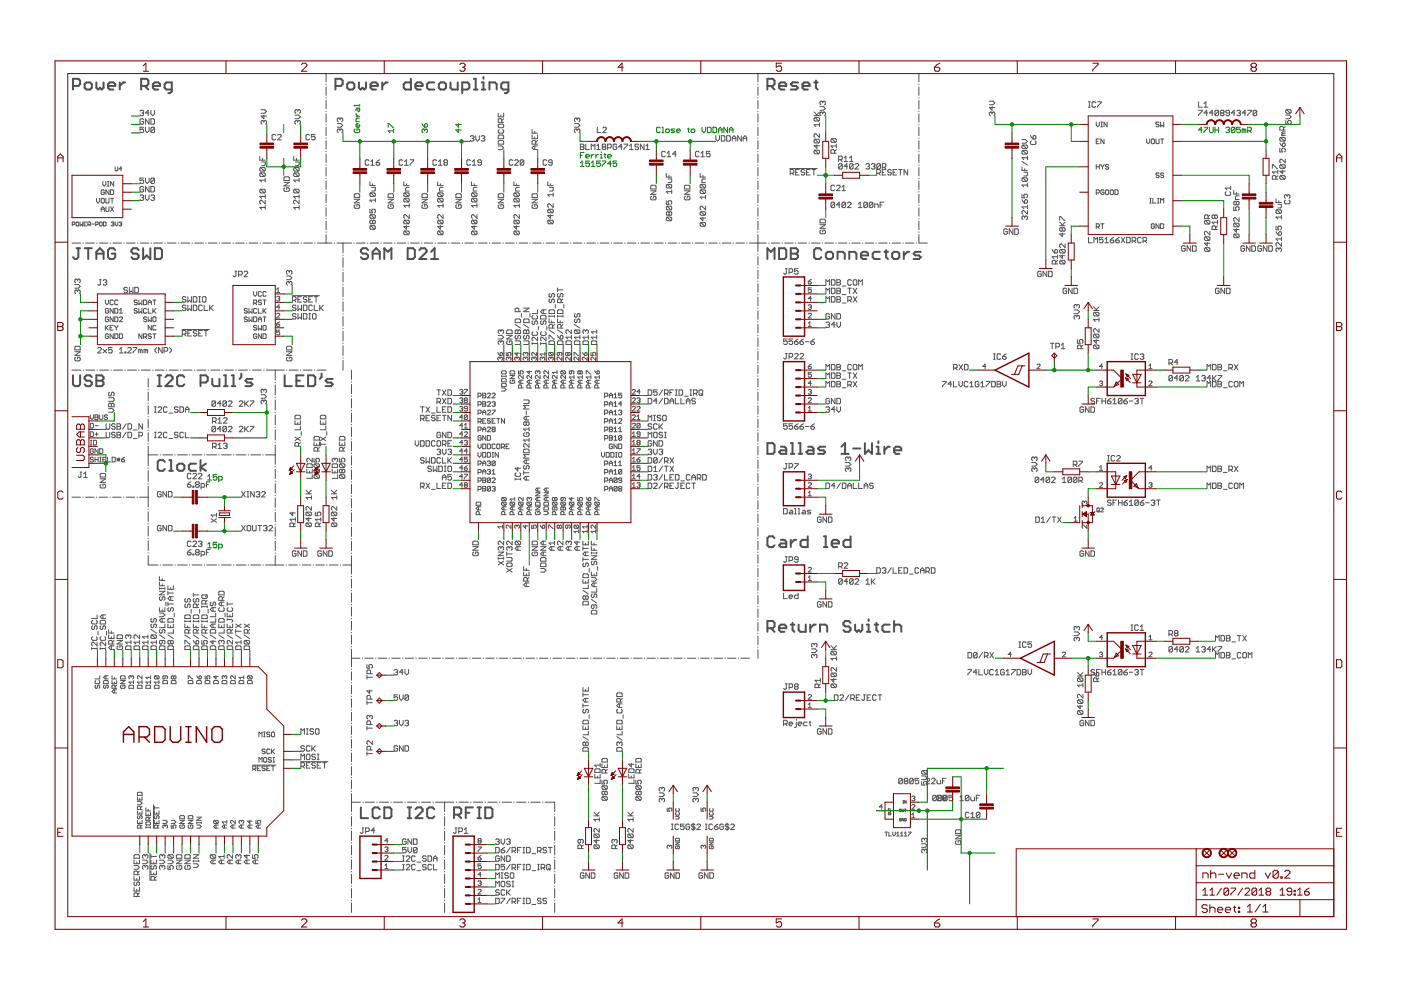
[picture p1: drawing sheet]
<svg xmlns="http://www.w3.org/2000/svg" width="420mm" height="297mm" viewBox="0 0 420 297" stroke-linecap="round" stroke-linejoin="round" font-family="sans-serif">
<g fill="none" stroke="#505050" stroke-width=".59">
<path d="M21.9 25.8h1.6l.5-.6v-1l-.5-.6h-1.6v3.2M25.4 25.2l.5-.5h1.1l.5 .5v1.1l-.5 .5h-1.1l-.5-.5zM28.9 24.7v1.6l.5 .5 .6-.5 .5 .5 .6-.5v-1.6M32.4 25.8h2.2v-.6l-.6-.5h-1.1l-.5 .5v1.1l.5 .5h1.1M35.9 24.7v2.1M37.5 24.7h-.5l-1.1 1.1M42.3 25.8h1.7l.5-.6v-1l-.5-.6h-1.7v3.2M43.4 25.8l1.1 1M45.8 25.8h2.2v-.6l-.5-.5h-1.1l-.6 .5v1.1l.6 .5h1.1M51.5 26.8h-1.6l-.5-.5v-1.1l.5-.5h1.6v2.7l-.5 .5h-.6M100.6 25.8h1.6l.6-.6v-1l-.6-.6h-1.6v3.2M104.1 25.2l.5-.5h1.1l.6 .5v1.1l-.6 .5h-1.1l-.5-.5z"/>
<path d="M107.6 24.7v1.6l.6 .5 .5-.5 .5 .5 .6-.5v-1.6M111.1 25.8h2.2v-.6l-.5-.5h-1.1l-.6 .5v1.1l.6 .5h1.1M114.6 24.7v2.1M116.2 24.7h-.5l-1.1 1.1M123.2 23.6v3.2h-1.6l-.5-.5v-1.1l.5-.5h1.6M124.6 25.8h2.1v-.6l-.5-.5h-1.1l-.5 .5v1.1l.5 .5h1.1M130.2 24.7h-1.6l-.5 .5v1.1l.5 .5h1.6M131.6 25.2l.5-.5h1.1l.6 .5v1.1l-.6 .5h-1.1l-.5-.5zM135.1 24.7v1.6l.5 .5h1.7v-2.1M138.6 26.8h1.6l.6-.5v-1.1l-.6-.5h-1.6v3.2M142.1 23.6h.6v3.2M142.1 26.8h1.1"/>
<path d="M144.5 26.8h1M144.5 24.7h.5v2.1M145 23.1v.5M146.8 26.8v-2.1h1.6l.5 .5v1.6M152.5 26.8h-1.7l-.5-.5v-1.1l.5-.5h1.7v2.7l-.6 .5h-.5M230.1 25.8h1.7l.5-.6v-1l-.5-.6h-1.7v3.2M231.2 25.8l1.1 1M233.6 25.8h2.2v-.6l-.5-.5h-1.1l-.6 .5v1.1l.6 .5h1.1M239.3 24.7h-1.6l-.5 .5 .5 .6h1.1l.5 .5-.5 .5h-1.6M240.7 25.8h2.1v-.6l-.5-.5h-1.1l-.5 .5v1.1l.5 .5h1.1M244.2 24.7h1M244.7 24.2v2.1l.5 .5"/>
<path d="M23 74.4h1M23.5 74.4v2.7l-.5 .5h-.6l-.5-.5M25.4 74.4h2.1M26.5 74.4v3.2M28.9 77.6v-2.1l1.1-1.1 1.1 1.1v2.1M28.9 76h2.2M34.6 75l-.6-.6h-1.1l-.5 .6v2.1l.5 .5h1.1l.6-.5v-1.1h-1.1M41.6 75l-.6-.6h-1l-.6 .6v.5l.6 .5h1l.6 .6v.5l-.6 .5h-1l-.6-.5M42.9 74.4v3.2l1.1-1 1.1 1v-3.2M46.4 74.4h1.6l.6 .6v2.1l-.6 .5h-1.6zM110.4 75l-.5-.6h-1.1l-.6 .6v.5l.6 .5h1.1l.5 .6v.5l-.5 .5h-1.1l-.6-.5M111.7 76h2.2"/>
<path d="M111.7 77.6v-2.1l1.1-1.1 1.1 1.1v2.1M115.3 77.6v-3.2l1 1.1 1.1-1.1v3.2M122.3 74.4h1.6l.5 .6v2.1l-.5 .5h-1.6zM125.8 75l.5-.6h1.1l.5 .6v.5l-2.1 2.1h2.1M129.3 77.6h2.1M129.3 75.5l1-1.1v3.2M230.1 77.6v-3.2l1.1 1.1 1.1-1.1v3.2M233.6 74.4h1.7l.5 .6v2.1l-.5 .5h-1.7zM237.2 74.4h1.6l.5 .6v.5l-.5 .5 .5 .6v.5l-.5 .5h-1.6zM237.2 76h1.6M246.3 75l-.5-.6h-1.1l-.5 .6v2.1l.5 .5h1.1l.5-.5M247.7 76l.5-.5h1.1l.5 .5v1.1l-.5 .5h-1.1l-.5-.5z"/>
<path d="M251.2 77.6v-2.1h1.6l.5 .5v1.6M254.7 77.6v-2.1h1.6l.5 .5v1.6M258.2 76.6h2.1v-.6l-.5-.5h-1.1l-.5 .5v1.1l.5 .5h1.1M263.9 75.5h-1.6l-.6 .5v1.1l.6 .5h1.6M265.2 75.5h1.1M265.7 75v2.1l.6 .5M267.5 76l.6-.5h1.1l.5 .5v1.1l-.5 .5h-1.1l-.6-.5zM271.1 75.5v2.1M272.7 75.5h-.6l-1 1.1M276.1 75.5h-1.6l-.5 .5 .5 .6h1.1l.5 .5-.5 .5h-1.6M21.9 112.5v2.7l.5 .5h1.1l.5-.5v-2.7M27.5 113l-.5-.5h-1.1l-.5 .5v.6l.5 .5h1.1l.5 .6v.5l-.5 .5h-1.1l-.5-.5"/>
<path d="M28.9 112.5h1.6l.6 .5v.6l-.6 .5 .6 .6v.5l-.6 .5h-1.6zM28.9 114.1h1.6M47.3 115.7h1M47.3 112.5h1M47.8 112.5v3.2M49.6 113l.6-.5h1l.6 .5v.6l-2.2 2.1h2.2M55.3 113l-.6-.5h-1l-.6 .5v2.2l.6 .5h1l.6-.5M60.1 114.7h1.7l.5-.6v-1.1l-.5-.5h-1.7v3.2M63.6 113.6v1.6l.6 .5h1.6v-2.1M67.2 115.7h1M67.2 112.5h.5v3.2M69.5 115.7h1.1"/>
<path d="M69.5 112.5h.5v3.2M72.4 112v1l-.6 .6M75.7 113.6h-1.6l-.5 .5 .5 .6h1.1l.5 .5-.5 .5h-1.6M85.4 112.5v3.2h2.1M88.9 114.1h1.1M91 112.5h-2.1v3.2h2.1M92.4 112.5h1.6l.6 .5v2.2l-.6 .5h-1.6zM96.4 112v1l-.5 .6M99.8 113.6h-1.6l-.6 .5 .6 .6h1.1l.5 .5-.5 .5h-1.7M49.4 138.4l-.5-.5h-1.1l-.5 .5v2.2l.5 .5h1.1l.5-.5M50.8 137.9h.5v3.2M53.7 139h1l.6 .5v1.1l-.6 .5h-1l-.6-.5v-1.1z"/>
<path d="M58.8 139h-1.6l-.6 .5v1.1l.6 .5h1.6M60.1 137.9v3.2M61.8 139l-1.7 1.1 1.7 1M230.1 132.8h1.7l.5 .5v2.2l-.5 .5h-1.7zM234.2 133.9h1.1l.5 .5v1.6h-1.6l-.6-.5 .6-.5h1.6M237.2 136h1M237.2 132.8h.5v3.2M239.5 136h1.1M239.5 132.8h.5v3.2M242.4 133.9h1l.6 .5v1.6h-1.6l-.6-.5 .6-.5h1.6M247.5 133.9h-1.6l-.6 .5 .6 .6h1.1l.5 .5-.5 .5h-1.7M252.3 136h2.2"/>
<path d="M252.3 133.9l1.1-1.1v3.2M255.9 134.4h2.1M259.4 132.8v3.2l1-1 1.1 1v-3.2M262.9 136h1M262.9 133.9h.5v2.1M263.4 132.3v.5M265.2 133.9v2.1M266.8 133.9h-.5l-1.1 1.1M268.1 135h2.2v-.6l-.6-.5h-1l-.6 .5v1.1l.6 .5h1M50.8 141.1h1.1M232.3 161.3l-.5-.5h-1.1l-.6 .5v2.1l.6 .6h1.1l.5-.6M234.2 161.8h1.1l.5 .6v1.6h-1.6l-.6-.6 .6-.5h1.6"/>
<path d="M237.2 161.8v2.2M238.8 161.8h-.6l-1 1.1M242.2 160.8v3.2h-1.6l-.5-.6v-1l.5-.6h1.6M247.1 160.8h.5v3.2M247.1 164h1.1M249.4 162.9h2.2v-.5l-.6-.6h-1l-.6 .6v1l.6 .6h1M255.1 160.8v3.2h-1.6l-.6-.6v-1l.6-.6h1.6M230.1 188.3h1.7l.5-.5v-1.1l-.5-.6h-1.7v3.3M231.2 188.3l1.1 1.1M233.6 188.3h2.2v-.5l-.5-.6h-1.1l-.6 .6v1l.6 .6h1.1M237.2 187.2h1M237.7 186.7v2.1l.5 .6"/>
<path d="M239.5 187.2v1.6l.5 .6h1.6v-2.2M243 187.2v2.2M244.6 187.2h-.5l-1.1 1.1M245.9 189.4v-2.2h1.6l.6 .6v1.6M255.1 186.7l-.5-.6h-1.1l-.6 .6v.5l.6 .6h1.1l.5 .5v.5l-.5 .6h-1.1l-.6-.6M256.5 187.2v1.6l.5 .6 .5-.6 .6 .6 .5-.6v-1.6M259.9 189.4h1.1M259.9 187.2h.6v2.2M260.5 185.6v.5M262.3 187.2h1.1M262.8 186.7v2.1l.6 .6M266.8 187.2h-1.6l-.6 .6v1l.6 .6h1.6"/>
<path d="M268.1 186.1v3.3M268.1 187.8l.6-.6h1l.6 .6v1.6M108.2 242v3.2h2.2M113.9 242.5l-.6-.5h-1l-.6 .5v2.2l.6 .5h1l.6-.5M115.3 242h1.6l.5 .5v2.2l-.5 .5h-1.6zM122.3 245.2h1M122.3 242h1M122.8 242v3.2M124.6 242.5l.5-.5h1.1l.5 .5v.6l-2.1 2.1h2.1M130.3 242.5l-.6-.5h-1l-.6 .5v2.2l.6 .5h1l.6-.5M136.2 244.2h1.6l.5-.6v-1.1l-.5-.5h-1.6v3.2M137.2 244.2l1.1 1"/>
<path d="M139.7 243.6h1.1M141.8 242h-2.1v3.2M143.2 245.2h1.1M143.2 242h1.1M143.7 242v3.2M145.5 242h1.6l.6 .5v2.2l-.6 .5h-1.6z"/>
</g>
<g fill="none" stroke="#505050" stroke-width=".3">
<path d="M42 33.3l.2-.2h.6l.3 .2-.3 .6M42.5 33.9h.3M42.8 33.9l.3 .2-.3 .6h-.6l-.2-.3M43.1 35.9l-.3-.3h-.6l-.2 .3v1.1l.2 .2h.6l.3-.2v-.6h-.6M43.1 38.1h-1.1v.8l.5-.2 .6 .2v.6l-.3 .3h-.6l-.2-.3M43.6 38.1v1.1l.6 .6 .5-.6v-1.1M44.7 33.9h-1.1l.8-.8v1.6M44.7 35.6v1.6l-1.1-1.6v1.6M45.3 35.6h.8l.2 .3v1.1l-.2 .2h-.8zM45.3 33.1v1l.5 .6 .5-.6v-1M46.3 38.4v1.1l-.2 .3h-.6l-.2-.3M46.3 38.4l-.2-.3h-.6l-.2 .3v1.1"/>
<path d="M46.3 38.4l-1 1.1M78.3 32.9h1.1l.5 .5-.5 .6h-1.1M79.1 36.4l.3-.3 .5 .3v.6l-.2 .2M79.1 36.4l-.3-.3-.5 .3v.6l.3 .2M79.1 34.5v1.1l-.8-.8h1.6M79.1 36.4v.3M88.5 34.5h1l.6 .5-.6 .6h-1M89.3 36.4l-.3-.3-.5 .3v.6l.2 .2M89.3 36.4l.2-.3 .6 .3v.6l-.3 .2M89.3 33.1l-.3-.2-.5 .2v.6l.2 .3M89.3 33.1l.2-.2 .6 .2v.6l-.3 .3M89.3 33.1v.3"/>
<path d="M89.3 36.4v.3M97.8 22.1v2.5M97.8 25.3v.1M97.8 26.1v2.5M97.8 29.3v.1M97.8 30.1v2.5M97.8 33.3v.1M97.8 34.1v2.5M97.8 37.3v.2M97.8 38.1v2.6M101.2 37h1l.6 .6-.6 .5h-1M102 35.7l-.3-.3-.5 .3v.5l.2 .3"/>
<path d="M102 38.9l.2-.2 .6 .2v.6l-.3 .3M102 35.7l.2-.3 .6 .3v.5l-.3 .3M102 38.9l-.3-.2-.5 .2v.6l.2 .3M102 35.7v.2M102 38.9v.3M149.4 33.9v1.1h1.6v-1.1M149.7 37.2h1.1l.2 .3v.5l-.2 .3h-1.1l-.3-.3v-.5zM149.7 38.8l-.3 .3v.6l.3 .2h1.1l.2-.2v-.6l-.2-.3M150.2 34.5v.5M150.5 36.7v-.9l-.3-.2h-.5l-.3 .2v.9h1.6M151 35.6l-.5 .5M159.6 38.8v1.1h1.6"/>
<path d="M160.4 39.4v.5M172.3 37h1.1l.5 .6-.5 .5h-1.1M173.1 35.7l.3-.3 .5 .3v.5l-.3 .3M173.1 38.9l-.3-.2-.5 .2v.6l.2 .3M173.1 35.7l-.3-.3-.5 .3v.5l.2 .3M173.1 38.9l.3-.2 .5 .2v.6l-.3 .3M173.1 35.7v.2M173.1 38.9v.3M179.1 38.1v1.7h1.1M180.8 38.4l.2-.3h.6l.2 .3v.3l-1 1.1h1M227.3 22.1v2.5M227.3 25.3v.1"/>
<path d="M227.3 26.1v2.5M227.3 29.3v.1M227.3 30.1v2.5M227.3 33.3v.1M227.3 34.1v2.5M227.3 37.3v.2M227.3 38.1v2.6M244.1 34.6h1.7M244.1 33.6l1.1 1M244.4 35.2l-.3 .3v.5l.3 .3h1.1M244.4 35.2h1.1l.3 .3v.5l-.3 .3M244.4 35.2l1.1 1.1"/>
<path d="M245.8 36.8v1.1M245.8 37.4h-1.7l.6 .5M245.8 33.6l-.8 .8M245.9 32h1.1l.5 .5-.5 .5h-1.1M246.7 33.9l.3-.3 .5 .3v.5l-.2 .3M246.7 30.6l.3-.3 .5 .3v.5l-.2 .3M246.7 30.6l-.2-.3-.6 .3v.5l.3 .3M246.7 33.9l-.2-.3-.6 .3v.5l.3 .3M246.7 30.6v.3M246.7 33.9v.2M275.6 22.1v2.5M275.6 25.3v.1"/>
<path d="M275.6 26.1v2.5M275.6 29.3v.1M275.6 30.1v2.5M275.6 33.3v.1M275.6 34.1v2.5M275.6 37.3v.2M275.6 38.1v2.6M296.7 30.3h1.1l.5 .6-.5 .5h-1.1M297.5 33.9l-.2-.3-.6 .3v.5l.3 .3M297.5 33.9l.3-.3 .5 .3v.5l-.2 .3M297.5 32v1l-.8-.8h1.6M297.5 33.9v.2"/>
<path d="M326.4 32.1h.6M326.4 30.5h.6M326.7 30.5v1.6M328.6 30.8l-.3-.3h-.5l-.3 .3v1.1l.3 .2h.5l.3-.2M328.8 36.6v.9l.4 .5 .5-.5v-.9M329.2 30.5h1l-1 1.6M330.2 38h.4M330.2 36.6h.4M330.4 36.6v1.4M332 36.6v1.4l-.9-1.4v1.4M347.6 36.8l-.7-.2-.2 .5 .7 .2 .2 .5-.2 .2-.7-.2M348.1 36.6v1.4l.4-.5 .5 .5v-1.4"/>
<path d="M359.5 33.1h1l-1 1.6M359.5 30.5v1.6h1M361.1 32.1h1.1M361.1 31.1l.5-.6v1.6M362.2 33.9h-1.1l.8-.8v1.6M363.8 33.9h-1.1l.8-.8v1.6M365.4 33.3v1.1l-.2 .3h-.6l-.2-.3M365.4 33.3l-.2-.2h-.6l-.2 .2v1.1M365.4 33.3l-1 1.1M366.3 33.9l-.3 .2 .3 .6h.5l.3-.3-.3-.5M366.3 33.9l-.3-.3 .3-.5h.5l.3 .2-.3 .6M366.3 33.9h.5"/>
<path d="M368.7 33.9h-.8l-.3-.3 .3-.5h.5l.3 .2v1.1l-.3 .3h-.5l-.3-.3M370.4 33.9h-1.1l.8-.8v1.6M370.9 33.3l.3-.2h.5l.3 .2-.3 .6M371.5 33.9h.2M371.7 33.9l.3 .2-.3 .6h-.5l-.3-.3M373.6 33.9h-1.1l.9-.8v1.6M374.2 33.1h1.1l-1.1 1.6M376.9 33.3v1.1l-.3 .3h-.5l-.3-.3M376.9 33.3l-.3-.2h-.5l-.3 .2v1.1M376.9 33.3l-1.1 1.1M384.9 39v-.8l-.3-.3h-.5l-.3 .3v.8h1.6M385.4 39.5h-.8l-.2 .3 .2 .3"/>
<path d="M385.4 37.9l-.5 .6M385.6 36.1v1.1h.8l-.3-.5 .3-.6h.6l.2 .3v.6l-.2 .2M385.6 34.5h1.1l.5 .5-.5 .6h-1.1M385.9 32.9l-.3 .2v.6l.3 .3h1.1M385.9 32.9h1.1l.2 .2v.6l-.2 .3M385.9 32.9l1.1 1.1M28.9 59.5v.9l.5 .5 .5-.5v-.9M30.4 59.7l.2-.2 .7 .2v.9l-.2 .3-.7-.3zM30.8 54.4v.9l.5 .5 .4-.5v-.9M31.3 57.1l-.2-.2-.7 .2v1l.2 .2 .7-.2v-.5h-.5M31.7 59.5v1.1l.3 .3 .7-.3v-1.1M32.2 54.4h.5"/>
<path d="M32.2 55.8h.5M32.4 54.4v1.4M32.7 56.9v1.4l-1-1.4v1.4M33.1 56.9h.7l.3 .2v1l-.3 .2h-.7zM33.1 59.5h1M33.6 59.5v1.4M34.1 54.4v1.4l-1-1.4v1.4M34.5 50v1l.2 .2 .6-.2v-1M36.5 50.6h-.8l.6-.6v1.2M42 58.7l.2-.3h.6l.3 .3-.3 .6M42.5 59.3h.3M42.8 59.3l.3 .2-.3 .6h-.6l-.2-.3"/>
<path d="M43.1 56.2l-.3-.3h-.6l-.2 .3v1.1l.2 .2h.6l.3-.2v-.6h-.6M43.1 53.4h-1.1v.8l.5-.3 .6 .3v.5l-.3 .3h-.6l-.2-.3M43.6 53.4v1.1l.6 .5 .5-.5v-1.1M43.6 58.4v1.1l.6 .6 .5-.6v-1.1M44.7 55.9v1.6l-1.1-1.6v1.6M45.3 58.7l.2-.3h.6l.2 .3-.2 .6M45.3 55.9h.8l.2 .3v1.1l-.2 .2h-.8zM45.8 59.3h.3M46.1 59.3l.2 .2-.2 .6h-.6l-.2-.3M46.3 53.6v1.1l-.2 .3h-.6l-.2-.3M46.3 53.6l-.2-.2h-.6l-.2 .2v1.1M46.3 53.6l-1 1.1"/>
<path d="M77.9 46.9v1.1h1.6M78.2 50.2h1.1l.2 .3v.5l-.2 .3M78.2 51.8h1.1l.2 .3v.5l-.2 .3M78.2 56.7h1.1l.2 .3v.6l-.2 .2M78.2 50.2l-.3 .3v.5l.3 .3h1.1M78.2 51.8l-.3 .3v.5l.3 .3h1.1M78.2 56.7l-.3 .3v.6l.3 .2h1.1M78.2 56.7l1.1 1.1M78.2 51.8l1.1 1.1M78.2 50.2l1.1 1.1M78.5 48.6h1v.8l-.2 .2h-.8M78.7 47.5v.5"/>
<path d="M79.5 53.5v1M79.5 58.4v1.1M79.5 58.9h-1.6l.6 .6M79.5 54h-1.6l.6 .5M82.7 40.6l-.3-.3h-.5l-.3 .3v1.1l.3 .2h.5l.3-.2M83.2 40.6l.3-.3h.6l.2 .3v.2l-1.1 1.1h1.1M85.2 54.7h1.6l-1.6 1h1.6M85.4 56.3l-.2 .3v.5l.2 .3h1.1l.3-.3v-.5l-.3-.3h-.5v.5M85.4 53h1.1l.3 .3v.8h-1.6v-.8zM88.1 46.9v1.1h1.6M88.3 56.7l-.2 .3v.6l.2 .2h1.1M88.3 56.7h1.1l.3 .3v.6l-.3 .2"/>
<path d="M88.3 51.8l-.2 .3v.5l.2 .3h1.1M88.3 51.8h1.1l.3 .3v.5l-.3 .3M88.3 50.2l-.2 .3v.5l.2 .3h1.1M88.3 50.2h1.1l.3 .3v.5l-.3 .3M88.3 56.7l1.1 1.1M88.3 51.8l1.1 1.1M88.3 50.2l1.1 1.1M88.6 48.6h1.1v.8l-.3 .2h-.8M88.9 47.5v.5M89.7 58.9h-1.6l.5 .6M89.7 54h-1.6l.5 .5M89.7 53.5v1"/>
<path d="M89.7 58.4v1.1M92.8 40.6l-.2-.3h-.6l-.2 .3v1.1l.2 .2h.6l.2-.2M94.5 40.3h-1.1v.8l.5-.3 .6 .3v.6l-.3 .2h-.5l-.3-.2M97.8 41.4v.1M97.8 42.2v2.5M97.8 45.4v.1M97.8 46.2v2.5M97.8 49.4v.1M97.8 50.2v2.5M97.8 53.4v.2M97.8 54.2v2.6M97.8 57.4v.2"/>
<path d="M97.8 58.3v2.5M106.2 58.4l.3-.3h1.1l.3 .3v.8h-1.7zM106.2 59.7h1.7l-1.7 1.1h1.7M110.6 48.2l-.2-.3h-.6l-.3 .3v1.1l.3 .2h.6l.2-.2M110.9 54.5v1.1h1.7M111.2 48.5l.5-.6v1.6M111.2 49.5h1.1M111.2 57.8h1.1l.3 .3v.5l-.3 .3M111.2 57.8l-.3 .3v.5l.3 .3h1.1M111.2 57.8l1.1 1.1M111.5 56.2h1.1v.8l-.3 .3h-.8M111.7 55.1v.5"/>
<path d="M112.6 60h-1.7l.6 .5M112.6 59.4v1.1M112.8 48.7h.8l.3 .6-.3 .2h-.5l-.3-.2zM113.9 47.9l-1.1 .8M116.4 58.4l.3-.3h1.1l.2 .3v.8h-1.6zM116.4 59.7h1.6l-1.6 1.1h1.6M120.8 48.2l-.3-.3h-.5l-.3 .3v1.1l.3 .2h.5l.3-.2M121.1 54.5v1.1h1.6M121.3 48.5l.6-.6v1.6M121.3 49.5h1.1M121.4 57.8h1l.3 .3v.5l-.3 .3M121.4 57.8l-.3 .3v.5l.3 .3h1"/>
<path d="M121.4 59.4l-.3 .3v.6l.3 .2h1M121.4 59.4h1l.3 .3v.6l-.3 .2M121.4 59.4l1 1.1M121.4 57.8l1 1.1M121.9 55.1v.5M122.7 56.2h-.8l-.3 .3v.8h1.1M123 47.9h1.1v.3l-1.1 1.1v.2M126.6 59.7h1.6l-1.6 1.1h1.6M126.6 58.4l.2-.3h1.1l.3 .3v.8h-1.6zM130.9 48.2l-.2-.3h-.6l-.2 .3v1.1l.2 .2h.6l.2-.2M131.3 54.5v1.1h1.6M131.5 48.5l.5-.6v1.6"/>
<path d="M131.5 49.5h1.1M131.5 57.8h1.1l.3 .3v.5l-.3 .3M131.5 57.8l-.2 .3v.5l.2 .3h1.1M131.5 59.4l-.2 .3v.6l.2 .2h1.1M131.5 59.4h1.1l.3 .3v.6l-.3 .2M131.5 59.4l1.1 1.1M131.5 57.8l1.1 1.1M132.1 55.1v.5M132.9 56.2h-.8l-.3 .3v.8h1.1M133.4 48.7l-.3-.2 .3-.6h.5l.3 .3-.3 .5M133.4 48.7l-.3 .3 .3 .5h.5l.3-.2-.3-.6M133.4 48.7h.5"/>
<path d="M136.7 58.4l.3-.3h1.1l.2 .3v.8h-1.6zM136.7 59.7h1.6l-1.6 1.1h1.6M141 40.9l.3-.2h.5l.3 .2-.3 .6M141.1 48.2l-.3-.3h-.5l-.3 .3v1.1l.3 .2h.5l.3-.2M141.4 54.5v1.1h1.6M141.6 41.5h.2M141.6 48.5l.6-.6v1.6M141.6 49.5h1.1M141.7 57.8h1.1l.2 .3v.5l-.2 .3M141.7 57.8l-.3 .3v.5l.3 .3h1.1M141.7 59.4l-.3 .3v.6l.3 .2h1.1M141.7 59.4h1.1l.2 .3v.6l-.2 .2"/>
<path d="M141.7 59.4l1.1 1.1M141.7 57.8l1.1 1.1M141.8 41.5l.3 .3-.3 .5h-.5l-.3-.3M142.2 55.1v.5M142.7 40.7v1.1l.5 .5 .5-.5v-1.1M143 56.2h-.8l-.3 .3v.8h1.1M144.3 40.9l.3-.2h.5l.3 .2-.3 .6M144.4 48.7h-.8l-.3-.2 .3-.6h.5l.3 .3v1.1l-.3 .2h-.5l-.3-.2M144.8 41.5h.3M145.1 41.5l.3 .3-.3 .5h-.5l-.3-.3M149.4 42.4l.3-.3h1.1l.2 .3v.8h-1.6zM149.4 43.8h1.1l.5 .5-.5 .5h-1.1"/>
<path d="M149.4 40.7l.3-.2h1.1l.2 .2v.9h-1.6zM149.4 58.4l.3-.3h1.1l.2 .3v.8h-1.6zM149.4 59.7h1.6l-1.6 1.1h1.6M153.8 48.2l-.3-.3h-.5l-.3 .3v1.1l.3 .2h.5l.3-.2M154.1 54.5v1.1h1.6M154.3 48.2l.3-.3h.6l.2 .3v.3l-1.1 1h1.1M154.4 57.8h1.1l.2 .3v.5l-.2 .3M154.4 57.8l-.3 .3v.5l.3 .3h1.1M154.4 59.4l-.3 .3v.6l.3 .2h1.1M154.4 59.4h1.1l.2 .3v.6l-.2 .2M154.4 59.4l1.1 1.1M154.4 57.8l1.1 1.1"/>
<path d="M154.9 55.1v.5M155.7 56.2h-.8l-.3 .3v.8h1.1M157.1 48.2l-.3-.3h-.5l-.3 .3v1.1M157.1 48.2v1.1l-.3 .2h-.5l-.3-.2M157.1 48.2l-1.1 1.1M159.6 40.5v1.1h1.6v-1.1M159.6 59.7h1.6l-1.6 1.1h1.6M159.6 58.4l.3-.3h1l.3 .3v.8h-1.6zM160.4 41v.6M160.4 43.8v1M160.7 43.2v-.8l-.3-.3h-.5l-.3 .3v.8h1.6M161.2 43.8h-1.1l-.5 .5 .5 .5h1.1"/>
<path d="M161.2 42.1l-.5 .6M164 48.2l-.3-.3h-.5l-.3 .3v1.1l.3 .2h.5l.3-.2M164.3 54.5v1.1h1.6M164.8 56.2h1.1v.8l-.3 .3h-.8M165.1 55.1v.5M165.6 48.7h-.8l-.3-.2 .3-.6h.5l.3 .3v1.1l-.3 .2h-.5l-.3-.2M165.9 57.8v1.1M165.9 58.4h-1.6l.5 .5M174.1 43.2h.8l.2 .3-.2 .5 .2 .6-.2 .2h-.8zM174.1 44h.8M175.7 43.2v1.6h1.1M177.3 44.8v-1.6l.6 .6 .5-.6v1.6"/>
<path d="M179 44.8h1M179 43.8l.5-.6v1.6M180.9 44l-.3-.2 .3-.6h.5l.3 .3-.3 .5M180.9 44l-.3 .3 .3 .5h.5l.3-.2-.3-.6M180.9 44h.5M182.2 44.3h.8l.3-.3v-.5l-.3-.3h-.8v1.6M185 43.5l-.3-.3h-.6l-.2 .3v1.1l.2 .2h.6l.3-.2v-.6h-.6M186.6 44h-1.1l.8-.8v1.6M187.1 43.2h1.1v.3l-1.1 1.1v.2M188.8 44.8h1.1M188.8 43.8l.5-.6v1.6M191.5 43.5l-.3-.3h-.5l-.3 .3 .3 .5h.5l.3 .3-.3 .5h-.5l-.3-.2"/>
<path d="M193.1 43.2v1.6l-1.1-1.6v1.6M193.7 44.8h1.1M193.7 43.8l.5-.6v1.6M195.1 57.2h1.6l-1.6 1.1h1.6M195.4 58.8l-.3 .3v.5l.3 .3h1.1l.2-.3v-.5l-.2-.3h-.6v.6M195.4 55.5h1.1l.2 .3v.8h-1.6v-.8zM199.5 45.6l-.3-.2h-.5l-.3 .2v1.1l.3 .3h.5l.3-.3M199.8 52v1.1h1.6M200.1 45.9l.5-.5v1.6M200.1 47h1M200.1 55.3l-.3 .2v.6l.3 .2h1.1M200.1 55.3h1.1l.2 .2v.6l-.2 .2"/>
<path d="M200.1 55.3l1.1 1M200.4 53.6h1v.8l-.2 .3h-.8M200.6 52.5v.6M201.4 56.9v1.1M201.4 57.4h-1.6l.6 .6M202.8 46.2h-1.1l.8-.8v1.6M205.3 57.2h1.6l-1.6 1.1h1.6M205.5 58.8l-.2 .3v.5l.2 .3h1.2l.2-.3v-.5l-.2-.3h-.6v.6M205.5 55.5h1.2l.2 .3v.8h-1.6v-.8zM209.7 45.6l-.3-.2h-.5l-.3 .2v1.1l.3 .3h.5l.3-.3M210 52v1.1h1.6M210.2 47h1.1"/>
<path d="M210.2 45.9l.6-.5v1.6M210.2 55.3l1.1 1M210.2 55.3l-.2 .2v.6l.2 .2h1.1M210.2 55.3h1.1l.3 .2v.6l-.3 .2M210.2 56.9l-.2 .3v.5l.2 .3h1.1M210.2 56.9h1.1l.3 .3v.5l-.3 .3M210.2 56.9l1.1 1.1M210.8 52.5v.6M211.6 53.6h-.8l-.3 .3v.8h1.1M211.6 58.5v1.1M211.6 59.1h-1.6l.5 .5M212.9 45.4h-1v.8l.5-.3 .5 .3v.5l-.2 .3h-.6l-.2-.3"/>
<path d="M214.7 40.7v1.1l.5 .5 .6-.5v-1.1M216.3 40.7h.8l.3 .2v1.1l-.3 .3h-.8zM218 40.7h.8l.2 .2v1.1l-.2 .3h-.8zM219.6 42.3v-1.1l.5-.5 .6 .5v1.1M219.6 41.5h1.1M222.3 40.7v1.6l-1.1-1.6v1.6M222.9 41.5h1M222.9 42.3v-1.1l.5-.5 .5 .5v1.1M227.3 41.4v.1M227.3 42.2v2.5M227.3 45.4v.1M227.3 46.2v2.5"/>
<path d="M227.3 49.4v.1M227.3 50.2v2.5M227.3 53.4v.2M227.3 54.2v2.6M227.3 57.4v.2M227.3 58.3v2.5M236.9 50.5h8.2M237 51.9h.8l.3-.3v-.5l-.3-.3h-.8v1.7M237.5 51.9l.6 .6M238.6 51.6h.6M239.7 50.8h-1.1v1.7h1.1M241.3 51.1l-.2-.3h-.6l-.3 .6 .3 .2h.6l.2 .6-.2 .3h-.6l-.3-.3"/>
<path d="M241.9 51.6h.5M243 50.8h-1.1v1.7h1.1M243.5 50.8h1.1M244.1 50.8v1.7M244.4 45l-.3 .3v.5l.3 .3h1.1M244.4 41.7l-.3 .3v.6l.3 .2h1.1M244.4 45h1.1l.3 .3v.5l-.3 .3M244.4 41.7h1.1l.3 .3v.6l-.3 .2M244.4 45l1.1 1.1M244.4 41.7l1.1 1.1M245 43.4v1.1l-.9-.8h1.7M245.8 40.1v1.1l-1.1-1.1-.6 .3v.5l.3 .3"/>
<path d="M249.5 41.6l-.3 .2v.6l.3 .3h1M249.5 41.6h1l.3 .2v.6l-.3 .3M249.5 41.6l1 1.1M250.3 45.9v-.8l-.3-.2h-.5l-.3 .2v.8h1.6M250.3 55.8l-.3-.3h-.5l-.3 .3v1.1l.3 .2h.5l.3-.2M250.8 44.9l-.5 .5M250.8 43.8h-1.6l.5 .5M250.8 43.2v1.1M250.9 55.8l.2-.3h.6l.2 .3v.3l-1 1h1M251.5 47.9h.8l.3-.3v-.5l-.3-.3h-.8v1.6M252.1 47.9l.5 .5M252.5 57.1h1.1"/>
<path d="M252.5 56.1l.5-.6v1.6M252.6 49.3l-.3-.3h-.5l-.3 .3v1.1M252.6 49.3v1.1l-.3 .3h-.5l-.3-.3M252.6 49.3l-1.1 1.1M253.2 47.3l.5-.5v1.6M253.2 48.4h1M254.2 49.9h-1l.8-.9v1.7M254.8 48.4h1.1M254.8 47.3l.5-.5v1.6M255.9 49.3l-.3-.3h-.5l-.3 .3v1.1M255.9 49.3v1.1l-.3 .3h-.5l-.3-.3M255.9 49.3l-1.1 1.1"/>
<path d="M256.4 49.3l.3-.3h.5l.3 .3v.3l-1.1 1.1h1.1M259.7 49.3l.3-.3h.5l.3 .3-.3 .6M260.2 49.9h.3M260.5 49.9l.3 .2-.3 .6h-.5l-.3-.3M261.3 49.3l.3-.3h.5l.3 .3-.3 .6M261.9 49.9h.2M262.1 49.9l.3 .2-.3 .6h-.5l-.3-.3M262.9 51.9h.9l.2-.3v-.5l-.2-.3h-.9v1.7M263.5 51.9l.5 .6M264.1 49.3l-1.1 1.1M264.1 49.3v1.1l-.3 .3h-.6l-.2-.3M264.1 49.3l-.3-.3h-.6l-.2 .3v1.1"/>
<path d="M264.6 51.6h.5M264.6 50.1h.8l.3-.2v-.6l-.3-.3h-.8v1.7M265.2 50.1l.5 .6M265.7 50.8h-1.1v1.7h1.1M267.3 51.1l-.3-.3h-.5l-.3 .6 .3 .2h.5l.3 .6-.3 .3h-.5l-.3-.3M267.8 51.6h.6M268.9 50.8h-1.1v1.7h1.1M269.5 50.8h1.1M270 50.8v1.7M272.2 50.8v1.7l-1.1-1.7v1.7M275.6 41.4v.1M275.6 42.2v2.5"/>
<path d="M275.6 45.4v.1M275.6 46.2v2.5M275.6 49.4v.1M275.6 50.2v2.5M275.6 53.4v.2M275.6 54.2v2.6M275.6 57.4v.2M275.6 58.3v2.5M306.5 58.2v1.1h.8l-.3-.8 .3-.3h.5l.3 .3v.5l-.3 .3M306.5 50v1.1h1.6M306.5 59.8l.8 1.1M306.5 48.4l1.6 1.1"/>
<path d="M306.5 41.8h1.1l.5 .6-.5 .5h-1.1M306.8 43.5l-.3 .3v.5l.3 .3h1M306.8 45.1l-.3 .3v.5l.3 .3h1M306.8 53.3l-.3 .3v.5l.3 .3h1M306.8 43.5h1l.3 .3v.5l-.3 .3M306.8 45.1h1l.3 .3v.5l-.3 .3M306.8 53.3h1l.3 .3v.5l-.3 .3M306.8 53.3l1 1.1M306.8 45.1l1 1.1M306.8 43.5l1 1.1M307 51.6h1.1v.9l-.3 .2h-.8M307.3 50.6v.5"/>
<path d="M307.6 59.8l.5 .3v.6l-.3 .2h-.5v-.8zM308.1 46.7v1.1M308.1 54.9v1.1M308.1 55.5h-1.6l.5 .5M308.1 47.3h-1.6l.5 .5M309 40.6l.8 1.1M309.3 42.2l-.3 .3v.6l.3 .2h1.1l.3-.2v-.6l-.3-.3M310.1 40.6l.6 .3v.5l-.3 .3h-.6v-.8zM328.8 49.3v1.4M328.8 57.8h.7l.2-.7-.2-.2h-.7v1.4M328.8 42.4h.4M328.8 50h.9"/>
<path d="M329.7 41.7h-.9v1.4h.9M329.7 49.3v1.4M330.2 49.3l.4 .7M330.6 50v.7M331.1 57.1l-.2-.2-.7 .2v1l.2 .2 .7-.2v-.5h-.5M331.1 41.7v1.4l-.9-1.4v1.4M331.1 49.3l-.5 .7M331.8 56.9l.7 .2v1l-.2 .2-.7-.2v-1zM332.5 49.5l-.2-.2-.7 .2 .2 .5 .7 .2-.2 .5-.7-.2M333.2 56.9l.7 .2v1l-.2 .2-.7-.2v-1zM334.4 56.9h.7l.2 .2v1l-.2 .2h-.7zM343.9 41.7v.9l.4 .5 .5-.5v-.9"/>
<path d="M344.8 59.5h.5M345 59.5v1.4M345.5 41.7l.7 .2v.9l-.2 .3-.7-.3v-.9zM345.7 59.5v1.4h1M346.7 41.7v1.1l.2 .3 .7-.3v-1.1M347.1 59.5h.5M347.4 59.5v1.4M347.6 52.1l-.7-.3-.2 .5 .7 .2 .2 .5-.2 .2-.7-.2M348.1 41.7h.9M348.5 41.7v1.4M349 52.1l-.2-.3-.7 .3 .2 .4 .7 .3-.2 .4-.7-.2M367.7 57.5l-.2 .2v.6l.2 .2h1.1l.3-.2v-.6l-.3-.2"/>
<path d="M369.1 56.4h-1.6l.5 .5M369.1 55.8v1.1M370 57.1v1.1h1.6M370.8 57.6v.6M371.6 58.7h-.8l-.3 .3v.8h1.1M381.6 50.5v-1.1h.2l1.1 1.1h.3M382.7 53.7v-.8l-.3-.3h-.6l-.2 .3v.8h1.6M382.7 59.6v1.1h1.6M383.2 52.6l-.5 .6M383.2 51v1.1M383.2 51.5h-1.6l.5 .6M383.8 44.4v1.2h.8l-.2-.6 .2-.6h.6l.2 .3v.6l-.2 .3"/>
<path d="M383.8 42.8l.8 1.1M384.1 41.2l-.3 .3v.5l.3 .3h1.1M384.1 52.6l-.3 .3v.5l.3 .3h1.1M384.1 49.4l-.3 .2v.6l.3 .3h1.1M384.1 52.6h1.1l.2 .3v.5l-.2 .3M384.1 41.2h1.1l.2 .3v.5l-.2 .3M384.1 49.4h1.1l.2 .2v.6l-.2 .3M384.1 52.6l1.1 1.1M384.1 49.4l1.1 1.1M384.1 41.2l1.1 1.1M384.6 51v1.1l-.8-.8h1.6M384.6 43.1l.3-.3 .5 .3v.5l-.2 .3h-.6z"/>
<path d="M384.6 40.1h.8M384.6 40.1l-.2 .5h1M385.4 47.7v1.1l-1-1.1-.6 .3v.5l.3 .3M386 58.6l-.2-.2-.6 .2v.6l.3 .3M386 58.6l.3-.2 .5 .2v.6l-.2 .3M386 58.6v.3M21.6 72.9h2.6M21.7 67.3l.8-.2-.2-.6h-.6v1.2M22.8 66.7l.3-.2 .5 .2v.8l-.2 .2-.6-.2zM24 66.5v1.2l.4-.4 .4 .4v-1.2M24.9 72.9h.1M25.2 67.1h.4"/>
<path d="M25.7 72.9h2.6M26 66.5h-.8v1.2h.8M26.4 67.3l.7-.2-.2-.6h-.5v1.2M26.8 67.3l.3 .4M27.5 67.1h.8M28.7 67.3l.8-.2-.2-.6h-.6v1.2M29 72.9h.1M29.8 72.9h2.6M30.1 66.5l.5 .2v.8l-.2 .2-.5-.2v-.8zM30.4 63.4v-.9l.4-.5 .5 .5v.9M30.4 62.7h.9M31 66.5l.8 .2v.8l-.2 .2h-.6z"/>
<path d="M31.7 62v1.2l.3 .2 .7-.2v-1.2M33 72.9h.2M33.1 62l1 1.4M33.4 66.7l.6-.2 .1 .2-.1 .4M33.8 67.1h.2M33.9 72.9h2.5M34 67.1l.1 .2-.1 .4-.6-.2M34.1 62l-1 1.4M34.5 66.5v.8l.4 .4 .4-.4v-.8M35.7 66.7l.6-.2 .2 .2-.2 .4M36.1 67.1h.2M36.3 67.1l.2 .2-.2 .4-.6-.2"/>
<path d="M37.1 72.9h.2M38 72.9h2.5M41.2 72.9h.2M42 72.9h2.6M45.3 72.9h.1M46.1 72.9h2.6M49.4 72.9h.1M50.2 72.9h2.6M53.5 72.9h.1M54.3 72.9h2.6M57.6 72.9h.1M58.4 72.9h2.6"/>
<path d="M61.7 72.9h.1M62.5 72.9h2.6M65.7 72.9h.2M66.6 72.9h2.6M69.8 72.9h.2M70.7 72.9h2.5M73.9 72.9h.2M74.7 72.9h2.6M78 72.9h.1M78.8 72.9h2.6M79.5 62.2h-1.6l.6 .5M79.5 60v1.1l-1-1.1h-.3l-.3 .3v.5l.3 .3"/>
<path d="M79.5 61.6v1.1M82.1 72.9h.1M82.9 72.9h2.6M86.2 72.9h.1M87 72.9h2.6M89.7 62.2h-1.6l.5 .5M89.7 60v1.1l-1.1-1.1h-.3l-.2 .3v.5l.2 .3M89.7 61.6v1.1M90.3 72.9h.1M91.1 72.9h2.6M94.4 72.9h.1M95.2 72.9h4.4"/>
<path d="M97.8 61.5v.1M97.8 62.3v2.5M97.8 65.5v.1M97.8 66.3v2.5M97.8 69.5v.1M97.8 70.3v2.6M100.2 72.9h.2M101.1 72.9h4.3M102.9 72.9v2.9M102.9 76.4v.2M102.9 77.3v2.9M106.1 72.9h.1"/>
<path d="M106.5 61.4l-.3 .2v.6l.3 .2h1.1l.3-.2v-.6l-.3-.2h-.6v.5M106.9 72.9h2.6M110.2 72.9h.1M110.9 62.7v1.1h.8l-.2-.8 .2-.3h.6l.3 .3v.5l-.3 .3M111 72.9h2.5M111.2 64.3h1.1l.3 .3v.6l-.3 .2M111.2 67.6l-.3 .3v.5l.3 .3h1.1M111.2 64.3l-.3 .3v.6l.3 .2h1.1M111.2 67.6h1.1l.3 .3v.5l-.3 .3M111.2 67.6l1.1 1.1M111.2 64.3l1.1 1.1M111.7 66.3l-.2-.3-.6 .3v.5l.3 .3 .5-.3"/>
<path d="M111.7 66.3l.3-.3 .6 .3v.5l-.3 .3-.6-.3M111.7 66.3v.5M114.2 72.9h.2M115 72.9h2.6M116.7 61.4l-.3 .2v.6l.3 .2h1.1l.2-.2v-.6l-.2-.2h-.6v.5M118.3 72.9h.1M119.1 72.9h2.6M121.4 66h1l.3 .3v.5l-.3 .3M121.4 66l-.3 .3v.5l.3 .3h1M121.4 69.3l-.3 .2v.6l.3 .3h1M121.4 69.3h1l.3 .2v.6l-.3 .3M121.4 69.3l1 1.1"/>
<path d="M121.4 66l1 1.1M121.9 67.6v1.1l-.8-.8h1.6M122.4 72.9h.1M122.7 64.3v1.1l-1.1-1.1-.5 .3v.6l.3 .2M122.7 61.1v1.1M122.7 61.6h-1.6l.5 .6M123.2 72.9h2.5M126.4 72.9h.2M126.8 61.4l-.2 .2v.6l.2 .2h1.1l.3-.2v-.6l-.3-.2h-.5v.5M127.2 72.9h2.6M130.5 72.9h.1M131.3 72.9h2.6"/>
<path d="M131.5 66h1.1l.3 .3v.5l-.3 .3M131.5 66l-.2 .3v.5l.2 .3h1.1M131.5 69.3l-.2 .2v.6l.2 .3h1.1M131.5 69.3h1.1l.3 .2v.6l-.3 .3M131.5 69.3l1.1 1.1M131.5 66l1.1 1.1M132.1 67.6v1.1l-.8-.8h1.6M132.9 64.3v1.1l-1.1-1.1-.5 .3v.6l.2 .2M132.9 61.6h-1.6l.5 .6M132.9 61.1v1.1M134.5 72.9h.2M135.4 72.9h2.5"/>
<path d="M137 61.4l-.3 .2v.6l.3 .2h1.1l.2-.2v-.6l-.2-.2h-.6v.5M138.6 72.9h.1M139.4 72.9h2.6M141.7 66h1.1l.2 .3v.5l-.2 .3M141.7 66l-.3 .3v.5l.3 .3h1.1M141.7 69.3l-.3 .2v.6l.3 .3h1.1M141.7 69.3h1.1l.2 .2v.6l-.2 .3M141.7 69.3l1.1 1.1M141.7 66l1.1 1.1M142.2 67.6v1.1l-.8-.8h1.6M142.7 72.9h.1M143 64.3v1.1l-1.1-1.1-.5 .3v.6l.3 .2"/>
<path d="M143 61.6h-1.6l.5 .6M143 61.1v1.1M143.5 72.9h2.5M146.7 72.9h.2M147.6 72.9h2.5M149.7 61.4l-.3 .2v.6l.3 .2h1.1l.2-.2v-.6l-.2-.2h-.6v.5M150.8 72.9h.1M151.6 72.9h2.6M154.4 66h1.1l.2 .3v.5l-.2 .3M154.4 66l-.3 .3v.5l.3 .3h1.1M154.4 69.3l-.3 .2v.6l.3 .3h1.1M154.4 69.3h1.1l.2 .2v.6l-.2 .3"/>
<path d="M154.4 69.3l1.1 1.1M154.4 66l1.1 1.1M154.9 72.9h.1M154.9 67.6v1.1l-.8-.8h1.6M155.7 72.9h2.5M155.7 64.3v1.1l-1.1-1.1-.5 .3v.6l.3 .2M155.7 61.6h-1.6l.5 .6M155.7 61.1v1.1M158.9 72.9h.1M159.7 72.9h2.6M159.9 61.4l-.3 .2v.6l.3 .2h1l.3-.2v-.6l-.3-.2h-.5v.5M163 72.9h.1"/>
<path d="M163.8 72.9h2.6M164.5 66h1.1l.3 .3v.5l-.3 .3M164.5 66l-.2 .3v.5l.2 .3h1.1M164.5 62.7l-.2 .3v.5l.2 .3h1.1M164.5 62.7h1.1l.3 .3v.5l-.3 .3M164.5 66l1.1 1.1M164.5 62.7l1.1 1.1M165.1 64.3v1.1l-.8-.8h1.6M165.9 61.1v1.1l-1.1-1.1-.5 .3v.5l.2 .3M167 72.9h.2M167.9 72.9h2.5M171.1 72.9h.1"/>
<path d="M171.9 72.9h2.6M175.2 72.9h.1M176 72.9h2.6M179.2 72.9h.2M180 72.9h2.6M183.3 72.9h.1M184.1 72.9h2.6M187.4 72.9h.1M188.2 72.9h2.5M191.4 72.9h.2M192.2 72.9h2.6M195.5 72.9h.1"/>
<path d="M196.3 72.9h2.6M199.5 72.9h.2M199.8 60.2v1.1h.8l-.2-.6 .2-.5h.6l.2 .3v.5l-.2 .3M200.1 65.1l-.3 .3v.5l.3 .3h1.1M200.1 61.8l-.3 .3v.5l.3 .3h1.1M200.1 65.1h1.1l.2 .3v.5l-.2 .3M200.1 61.8h1.1l.2 .3v.5l-.2 .3M200.1 65.1l1.1 1.1M200.1 61.8l1.1 1.1M200.4 72.9h2.5M200.6 63.7l-.2-.2-.6 .2v.6l.3 .2 .5-.2M200.6 63.7l.3-.2 .5 .2v.6l-.2 .2-.6-.2"/>
<path d="M200.6 63.7v.6M203.6 72.9h.2M204.4 72.9h2.6M207.7 72.9h.1M208.5 72.9h2.6M210.2 63.5h1.1l.3 .2v.6l-.3 .2M210.2 63.5l-.2 .2v.6l.2 .2h1.1M210.2 66.7l-.2 .3v.5l.2 .3h1.1M210.2 66.7h1.1l.3 .3v.5l-.3 .3M210.2 66.7l1.1 1.1M210.2 63.5l1.1 1M210.8 65.1v1.1l-.8-.8h1.6"/>
<path d="M211.6 61.8v1.1l-1.1-1.1-.5 .3v.5l.2 .3M211.7 72.9h.2M212.6 72.9h2.5M215.8 72.9h.1M216.6 72.9h2.6M219.9 72.9h.1M220.7 72.9h2.5M223.9 72.9h.1M224.7 72.9h5.1M227.3 61.5v.1M227.3 62.3v2.5M227.3 65.5v.1"/>
<path d="M227.3 66.3v2.5M227.3 69.5v.1M227.3 70.3v5.1M227.3 76.1v.1M227.3 76.9v2.6M230.5 72.9h.2M231.3 72.9h2.5M234.5 72.9h.2M235.4 72.9h2.5M238.5 72.9h.2M239.4 72.9h2.5M242.6 72.9h.1"/>
<path d="M243.4 72.9h2.5M245.9 67.4h1.6l-1.6 1h1.6M245.9 66l.3-.3h1.1l.2 .3v.8h-1.6zM246.2 69l-.3 .3v.5l.3 .3h1.1l.2-.3v-.5l-.2-.3h-.6v.5M246.6 72.9h.1M247.4 72.9h2.5M250.3 60.9l-.3-.3h-.5l-.3 .3v1.1M250.3 60.9v1.1l-.3 .2h-.5l-.3-.2M250.3 60.9l-1.1 1.1M250.6 72.9h.2M251.4 72.9h2.6M251.9 61.4h-1l.8-.8v1.6"/>
<path d="M253.6 60.9l-.3-.3h-.5l-.3 .3v1.1M253.6 60.9v1.1l-.3 .2h-.5l-.3-.2M253.6 60.9l-1.1 1.1M254.1 60.9l.3-.3h.6l.2 .3v.3l-1.1 1h1.1M254.7 72.9h.1M255.5 72.9h2.5M257.4 62.2h1.1M257.4 61.2l.6-.6v1.6M258.7 72.9h.1M259.5 72.9h2.5M260.1 60.9l-.2-.3h-.6l-.3 .3v1.1M260.1 60.9v1.1l-.2 .2h-.6l-.3-.2"/>
<path d="M260.1 60.9l-1.1 1.1M261.8 60.9l-.3-.3h-.6l-.2 .3v1.1M261.8 60.9v1.1l-.3 .2h-.6l-.2-.2M261.8 60.9l-1.1 1.1M262.3 62.2v-1h.8l.3 .2v.8M262.7 72.9h.1M263.5 72.9h2.5M263.9 61.4h.6M265 60.6h-1.1v1.6M266.7 72.9h.1M267.5 72.9h2.5M270.7 72.9h.2"/>
<path d="M271.5 72.9h2.6M274.8 72.9h.1M275.6 70.3v2.6h2.5M275.6 61.5v.1M275.6 62.3v2.5M275.6 65.5v.1M275.6 66.3v2.5M275.6 69.5v.1M302.1 68.9l-.3-.3h-.5l-.3 .3v1.1l.3 .2h.5l.3-.2v-.6h-.5M303.8 68.6v1.6l-1.1-1.6v1.6M304.3 68.6h.8l.3 .3v1.1l-.3 .2h-.8zM307.3 65l-.3-.3-.5 .3v.6l.3 .2"/>
<path d="M307.3 65l.3-.3 .5 .3v.6l-.3 .2M307.3 65v.3M308.1 62h-1.6l.5 .6M308.1 63.1v1.1l-1.1-1.1h-.2l-.3 .3v.5l.3 .3M308.1 61.5v1.1M315.5 74.8l.8 1M316.3 75l.6-.2 .3 .2v.6l-.3 .2h-.6zM316.6 79.1v-.8l-.3-.3h-.5l-.3 .3v.8h1.7M317.2 78l-.6 .6M317.2 76.9h-1.7l.6 .6M317.2 76.4v1.1M317.8 67.7h1.6"/>
<path d="M317.8 66v-1.1h.3l1.1 1.1h.2M317.8 66.6l1.1 1.1M318.1 78h1.1l.2 .3v.5l-.2 .3M318.1 74.8l-.3 .2v.6l.3 .2h1.1M318.1 78l-.3 .3v.5l.3 .3h1.1M318.1 74.8h1.1l.2 .2v.6l-.2 .2M318.1 78l1.1 1.1M318.1 74.8l1.1 1M318.6 69.8v1.1l-.8-.8h1.6M318.6 68.5l-.3-.3-.5 .3v.5l.3 .3 .5-.3M318.6 68.5l.3-.3 .5 .3v.5l-.2 .3-.6-.3M318.6 76.4v1.1l-.8-.8h1.6"/>
<path d="M318.6 68.5v.5M319.4 73.1v1.1l-1.1-1.1h-.2l-.3 .3v.5l.3 .3M319.4 66.6l-.8 .8M326.4 71.1v1.7h1.1M328.1 72.8v-1.7l.5 .6 .5-.6v1.7M328.8 68h.7l.2-.7-.2-.2h-.7v1.4M329.2 68l.5 .5M330.2 67.1h.9M330.6 67.1v1.4M330.8 71.1h-1.1v.9l.8-.3 .3 .3v.5l-.3 .3h-.5l-.3-.3M331.3 72.8h1.1M331.3 71.7l.6-.6v1.7"/>
<path d="M333 72h.8l.3 .5-.3 .3h-.6l-.2-.3zM334.1 71.1l-1.1 .9M334.6 72h.8l.3 .5-.3 .3h-.5l-.3-.3zM335.7 71.1l-1.1 .9M336.3 71.1l1 1.7M337.3 71.1l-1 1.7M337.9 71.1h.8l.3 .3v1.1l-.3 .3h-.8zM339.5 72.2h.8l.3-.2v-.6l-.3-.3h-.8v1.7M340.1 72.2l.5 .6M342.2 71.4l-.2-.3h-.6l-.2 .3v1.1l.2 .3h.6l.2-.3M342.8 72.2h.8l.3-.2v-.6l-.3-.3h-.8v1.7M343.3 72.2l.6 .6"/>
<path d="M344.8 60.9h.5M346.2 67.3l-.2-.2-.7 .2v.9l.2 .3 .7-.3v-.4h-.5M347.1 60.9h.5M347.6 67.1v1.4l-.9-1.4v1.4M348.1 67.1h.7l.2 .2v.9l-.2 .3h-.7zM348.1 60.9v-1.4l.4 .4 .5-.4v1.4M355.5 74l-.3-.3h-.6l-.2 .3v1l.2 .3h.6l.3-.3v-.5h-.6M357.1 73.7v1.6l-1.1-1.6v1.6M357.6 73.7h.9l.2 .3v1l-.2 .3h-.9zM361.5 66.1l-.3 .2v.6l.3 .3h1.1M361.5 66.1h1.1l.2 .2v.6l-.2 .3M361.5 71h1.1l.2 .2v.6l-.2 .3"/>
<path d="M361.5 74.3h1.1l.2 .2v.6l-.2 .3M361.5 74.3l-.3 .2v.6l.3 .3h1.1M361.5 71l-.3 .2v.6l.3 .3h1.1M361.5 74.3l1.1 1.1M361.5 71l1.1 1.1M361.5 66.1l1.1 1.1M362 72.6v1.1l-.8-.8h1.6M362.3 65.5v-.8l-.3-.3h-.5l-.3 .3v.8h1.6M362.8 69.3v1.1l-1-1.1-.6 .3v.6l.3 .2M362.8 64.4l-.5 .6M364.3 64.7l-.3-.3-.5 .3v.6l.2 .2 .6-.2M364.3 64.7l.3-.3 .5 .3v.6l-.3 .2-.5-.2"/>
<path d="M364.3 64.7v.6M364.6 68.8v-.8l-.3-.3h-.6l-.2 .3v.8h1.6M365.1 66.6h-1.6l.5 .6M365.1 67.7l-.5 .6M365.1 66.1v1.1M370 62v1.1h.8l-.3-.6 .3-.5h.5l.3 .3v.5l-.3 .3M370.2 70.2l-.2 .2v.6l.2 .2h1.1M370.2 66.9l-.2 .3v.5l.2 .3h1.1M370.2 70.2h1.1l.3 .2v.6l-.3 .2M370.2 66.9h1.1l.3 .3v.5l-.3 .3M370.2 70.2l1.1 1M370.2 66.9l1.1 1.1"/>
<path d="M370.8 60.6l-.3-.3-.5 .3v.6l.2 .2 .6-.2M370.8 60.6l.3-.3 .5 .3v.6l-.3 .2-.5-.2M370.8 68.5v1.1l-.8-.8h1.6M370.8 60.6v.6M371.6 65.3v1l-1.1-1h-.3l-.2 .2v.6l.2 .2M373.2 74l-.2-.3h-.6l-.2 .3v1l.2 .3h.6l.2-.3v-.5h-.5M374.9 73.7v1.6l-1.1-1.6v1.6M375.4 73.7h.8l.3 .3v1l-.3 .3h-.8zM378.3 74l-.3-.3h-.5l-.3 .3v1l.3 .3h.5l.3-.3v-.5h-.5M379.9 73.7v1.6l-1-1.6v1.6M380.5 73.7h.8l.3 .3v1l-.3 .3h-.8zM382.7 67.8v1.1h.8l-.3-.6 .3-.5h.5l.3 .3v.5l-.3 .3"/>
<path d="M382.7 69.4l.8 1.1M382.9 62.9h1.1l.3 .3v.5l-.3 .3M382.9 62.9l-.2 .3v.5l.2 .3h1.1M382.9 62.9l1.1 1.1M383.2 61.3h1.1v.8l-.3 .2h-.8M383.5 74.6l-.3-.3-.5 .3v.6l.2 .2M383.5 74.6l.3-.3 .5 .3v.6l-.3 .2M383.5 60.2v.5M383.5 69.7l.3-.3 .5 .3v.6l-.3 .2h-.5zM383.5 74.6v.3M384.3 65.1h-1.6l.5 .5M384.3 72.7v1.1l-1.1-1.1h-.3l-.2 .3v.5l.2 .3"/>
<path d="M384.3 64.5v1.1M384.3 71.1v1.1M384.3 71.6h-1.6l.5 .6M385.5 60l-.3 .3v.5l.3 .3h1.1l.2-.3v-.5l-.2-.3M22.4 85.3h1.1l.5 .5-.5 .6h-1.1M23.2 87.2l.3-.3 .5 .3v.5l-.2 .3M23.2 83.9l-.2-.2-.6 .2v.6l.3 .2M23.2 87.2l-.2-.3-.6 .3v.5l.3 .3M23.2 83.9l.3-.2 .5 .2v.6l-.2 .2M23.2 83.9v.3M23.2 87.2v.3M29.8 83.8h.6"/>
<path d="M30.1 83.8v1.4l-.3 .3-.5-.3M30.9 84.1l.3-.3h.5l.3 .3-.3 .6M31.5 84.7h.2M31.6 89.9v1l.5 .4 .4-.4v-1M31.6 97.5v1.4M31.7 84.7l.3 .2-.3 .6h-.5l-.3-.3M31.8 98.2l.7 .7M32.5 92.7l-.2-.2-.7 .2v.9l.2 .3 .7-.3v-.4h-.4M32.5 95.2l-.2-.2-.7 .2v1l.2 .2 .7-.2v-.5h-.4M32.5 97.5l-.9 1M33 98.2h.5M34 90.2l-.3-.3-.7 .3v.9l.3 .2 .7-.2"/>
<path d="M34 97.5h-1v1.4h1M34 92.5v1.4l-1-1.4v1.4M34 95v1.4l-1-1.4v1.4M34.4 92.5h.7l.2 .2v.9l-.2 .3h-.7zM34.4 95h.7l.2 .2v1l-.2 .2h-.7zM34.4 97.5l.5 .7M34.9 98.2v.7M35.3 97.5l-.4 .7M35.3 90.2l-.2-.3-.7 .3v.9l.2 .2 .7-.2M35.8 95.2l.2-.2 .7 .2-.9 1.2h.9M35.8 92.9l.5-.4v1.4M35.8 93.9h.9"/>
<path d="M38.2 86.4l-.2-.3h-.6l-.3 .3 .3 .6h.6l.2 .2-.2 .6h-.6l-.3-.3M38.8 86.1v1.7l.5-.6 .6 .6v-1.7M40.4 86.1h.9l.2 .3v1.1l-.2 .3h-.9zM41.2 90.2l-.7-.3-.3 .5 .7 .2 .3 .5-.3 .2-.7-.2M41.2 92.7l-.3-.2-.7 .2 .3 .5 .7 .2-.3 .5-.7-.3M41.6 89.9v1.4l.5-.4 .5 .4v-1.4M41.6 92.5v1.4l.5-.5 .5 .5v-1.4M43.1 89.9h.7l.2 .3v.9l-.2 .2h-.7zM44 95.2l-.2-.2-.7 .2 .2 .5h.5l.2 .2-.2 .5-.7-.2M44 92.7l-.2-.2-.7 .2v.9l.2 .3 .7-.3M44.4 91.3v-.9l.5-.5 .5 .5v.9M44.4 92.5v1.4h1"/>
<path d="M44.4 95v1.4l.5-.5 .5 .5v-1.4M44.4 90.6h1M45.4 97.5v1.4l-1-1.4v1.4M45.8 89.9h1M45.8 92.5v1.4M45.8 95.2l.3-.2 .7 .2v1l-.3 .2-.7-.2zM46.1 93.2l.7 .7M46.3 89.9v1.4M46.8 97.8l-.3-.3-.7 .3v.9l.3 .2 .7-.2M46.8 92.5l-1 .9M54.6 98.8h8.2M55.8 91.7l-.3-.2h-.6l-.2 .2 .2 .6h.6l.3 .2-.3 .6h-.6l-.2-.3"/>
<path d="M55.8 89.2l-.3-.3h-.6l-.2 .3 .2 .5h.6l.3 .3-.3 .6h-.6l-.2-.3M56.3 88.9v1.7l.6-.6 .5 .6v-1.7M56.3 91.5v1.6l.6-.6 .5 .6v-1.6M56.3 99.9h.6M57.4 99.1h-1.1v1.6h1.1M58 88.9h.8l.2 .3v1.1l-.2 .3h-.8zM58 91.5h.8l.2 .2v1.1l-.2 .3h-.8zM59 99.4l-.2-.3h-.6l-.2 .3 .2 .5h.6l.2 .3-.2 .5h-.6l-.2-.3M59.6 99.9h.5M59.6 88.9h.5M59.6 90.6h.5M59.9 88.9v1.7"/>
<path d="M60.7 91.7l-.3-.2h-.5l-.3 .2v1.1l.3 .3h.5l.3-.3M60.7 89.2l.3-.3h.5l.3 .3v1.1l-.3 .3h-.5l-.3-.3zM60.7 99.1h-1.1v1.6h1.1M61.2 99.1h1.1M61.2 91.5v1.6h1.1M61.8 99.1v1.6M62.9 91.5v1.6M63.1 92.3l.8 .8M63.9 91.5l-1 1M70.5 81.3h.5M70.7 81.3v1.4l-.2 .2-.6-.2M71.6 82.4h.8l.2-.3v-.5l-.2-.3h-.8v1.6"/>
<path d="M73.2 81.6l.3-.3h.5l.3 .3v.3l-1.1 1h1.1M74.2 92.7l-.2-.2-.7 .2 .2 .5 .7 .2-.2 .5-.7-.3M74.2 95.2l-.2-.2-.7 .2 .2 .5h.5l.2 .2-.2 .5-.7-.2M74.7 92.5v1.4l.4-.5 .5 .5v-1.4M74.7 95v1.4l.4-.5 .5 .5v-1.4M76.1 90.9h.7l.2-.7-.2-.3h-.7v1.4M76.1 95h.7l.2 .2v1l-.2 .2h-.7zM76.1 87.4v.9l.4 .5 .5-.5v-.9M76.5 90.9l.5 .4M77 92.7l-.2-.2-.7 .2v.9l.2 .3 .7-.3M77 97.8l-.7-.3-.2 .5 .7 .2 .2 .5-.2 .2-.7-.2M77.5 92.5v1.4h.9"/>
<path d="M77.5 96.4v-.9l.4-.5 .5 .5v.9M77.5 97.5v1.4l.4-.4 .5 .4v-1.4M77.5 95.7h.9M78.4 90.2l-.2-.3-.7 .3 .2 .4 .7 .3-.2 .4-.7-.2M78.4 87.6l-.2-.2-.7 .2v1l.2 .2 .7-.2M78.9 89.9h.9M78.9 95h.9M78.9 92.5v1.4M79.1 97.5l.7 .3v.9l-.2 .2-.7-.2v-.9zM79.1 93.2l.7 .7M79.3 89.9v1.4M79.3 95v1.4"/>
<path d="M79.8 87.6l-.2-.2-.7 .2v1l.2 .2 .7-.2M79.8 92.5l-.9 .9M83 97.1h.7l.2 .5-.7 .2zM83 94.1l.2-.2 .7 .2-.9 1.2h.9M83 87.7h.9M83 89l.7-.2 .2 .2-.2 .5M83 86.7l.4-.4v1.4M83.4 89.5h.3M83.7 89.5l.2 .2-.2 .5-.7-.2M83.9 92.1h-.9l.7-.7v1.4M83.9 99h-.9v.7l.4-.3 .5 .3-.2 .7-.7-.3M83.9 96.4l-.9 .7"/>
<path d="M85.9 82.7h1.1l.5 .6-.5 .5h-1.1M86.7 81.4l-.2-.3-.6 .3v.5l.3 .3M86.7 81.4l.3-.3 .5 .3v.5l-.2 .3M86.7 84.7l-.2-.3-.6 .3v.5l.3 .3M86.7 84.7l.3-.3 .5 .3v.5l-.2 .3M86.7 81.4v.3M86.7 84.7v.2M87.6 88.6h8.2M87.7 90h.8l.3-.3v-.5l-.3-.3h-.8v1.7M88.2 90l.6 .6M88.8 94.3l-.3-.3h-.5l-.3 .3 .3 .5h.5l.3 .3-.3 .5h-.5l-.3-.2M88.8 91.7l-.3-.2h-.5l-.3 .2 .3 .6h.5l.3 .2-.3 .6h-.5l-.3-.3"/>
<path d="M89.3 91.5v1.6l.6-.6 .5 .6v-1.6M89.3 94v1.6l.6-.5 .5 .5v-1.6M89.3 89.7h.6M90.4 88.9h-1.1v1.7h1.1M91 94h.8l.3 .3v1.1l-.3 .2h-.8zM91 91.5h.8l.3 .2v1.1l-.3 .3h-.8zM92.1 89.2l-.3-.3h-.6l-.2 .3 .2 .5h.6l.3 .3-.3 .6h-.6l-.2-.3M92.6 94h.6M92.6 95.6h.6M92.6 89.7h.6M92.9 94v1.6M93.7 88.9h-1.1v1.7h1.1"/>
<path d="M93.7 91.7l-.3-.2h-.5l-.3 .2v1.1l.3 .3h.5l.3-.3M94 94h.5l.3 .3v1.1l-.3 .2h-.5l-.3-.2v-1.1zM94.3 88.9h1M94.3 91.5v1.6h1M94.8 88.9v1.7M95.9 91.5v1.6M96.2 92.3l.8 .8M97 91.5l-1.1 1M102.9 80.8v.2M102.9 81.6v2.9M102.9 85.2v.2M102.9 86v2.9"/>
<path d="M102.9 89.6v.2M102.9 90.4v2.9M102.9 94v.2M102.9 94.8v2.9M102.9 98.4v.2M102.9 99.3v2.9M150.2 99.2l-.3-.3-.5 .3v.5l.3 .3M150.2 99.2l.3-.3 .5 .3v.5l-.2 .3M150.2 99.2v.2M152 99.2l.2-.3h1.1l.3 .3v.8h-1.6zM154.5 95.9l.3-.3h1.1l.2 .3v.8h-1.6zM154.5 99.2l.3-.3 .5 .3 .6-.3 .2 .3v.8h-1.6z"/>
<path d="M154.5 97.3l1.6 1M155.3 99.2v.8M155.6 93.4v-.8l-.3-.2h-.5l-.3 .2v.8h1.6M156.4 94v1.1M157 99.2l.3-.3 .5 .3 .6-.3 .3 .3v.8h-1.7zM157 92.4h1.7l-1.7 1h1.7M157 97.3l1.7 1M157.3 95.6h1.1l.3 .3v.8h-1.7v-.8zM157.8 99.2v.8M158.9 94v1.1M159.9 96.2l-.3 .2v.6l.3 .2 .5-.2v-.6l.3-.2 .5 .2v.6l-.3 .2M159.9 94.5l-.3 .3v.5l.3 .3h1l.3-.3v-.5l-.3-.3"/>
<path d="M159.9 99.4l-.3 .3v.5l.3 .3h1l.3-.3v-.5l-.3-.3M161.2 92.9v1.1h-1.6M161.5 97.8v1.1M162.4 94.5h1.1l.2 .3v.8h-1.6v-.8zM162.4 99.4l-.3 .3v.5l.3 .3h1.1l.2-.3v-.5l-.2-.3M162.4 96.2l-.3 .2v.6l.3 .2 .5-.2v-.6l.3-.2 .5 .2v.6l-.2 .2M162.9 92.9v1.1M163.7 92.9h-1.1l-.5 .5 .5 .6h1.1M164 97.8v1.1M164.7 94.8h1.6M164.7 95.6v1.1h1.6M164.7 94.5v.6"/>
<path d="M164.7 98.9l1.6 1.1M164.9 89.6l-.2 .3v.5l.5 .3 .3-.3v-.5l.5-.3 .3 .3v.5l-.3 .3M164.9 92.9h1.1l.3 .3v.8h-1.6v-.8zM164.9 88l-.2 .2v.6l.2 .3 .6-.3v-.6l.2-.2 .6 .2v.6l-.3 .3M165.5 96.2v.5M165.7 98.3v-.8l-.2-.2h-.6l-.2 .2v.8h1.6M166.3 94.5v.6M166.3 97.3l-.6 .5M166.5 91.2v1.1M167.2 94.8h1.6M167.2 86.9h1.6M167.2 95.6v1.1h1.6"/>
<path d="M167.2 86.3v1.1M167.2 94.5v.6M167.2 98.9l1.6 1.1M167.4 92.9h1.2l.2 .3v.8h-1.6v-.8zM167.4 88l-.2 .2v.6l.2 .3 .6-.3v-.6l.3-.2 .5 .2v.6l-.2 .3M168 96.2v.5M168.3 98.3v-.8l-.3-.2h-.6l-.2 .2v.8h1.6M168.3 90.7v-.8l-.3-.3h-.6l-.2 .3v.8h1.6M168.8 94.5v.6M168.8 97.3l-.5 .5M168.8 89.6l-.5 .5M169.1 91.2v1.1"/>
<path d="M171.4 98.9v1.1l-1.1-1.1-.6 .3v.5l.3 .3M172.3 97.3l1.6 1M172.5 94l-.2 .3v.5l.2 .3 .6-.3v-.5l.3-.3h.2l.3 .3v.5l-.3 .3M172.5 95.6l-.2 .3v.5l.2 .3 .6-.3v-.5l.3-.3 .5 .3v.5l-.3 .3M172.5 98.9h1.1l.3 .3v.5l-.3 .3M172.5 98.9l-.2 .3v.5l.2 .3h1.1M172.5 98.9l1.1 1.1M175.6 99.2l-.3-.3-.5 .3v.5l.3 .3M175.6 99.2l.3-.3 .5 .3v.5l-.2 .3M175.6 99.2v.2M179 99.4h-1.6l.5 .6M179 98.9v1.1"/>
<path d="M227.3 80.2v.1M227.3 81v2.5M227.3 84.2v.1M227.3 85v2.6M227.3 88.3v.1M227.3 89.1v2.6M227.3 92.4v.1M227.3 93.2v2.5M227.3 96.4v.1M227.3 97.2v2.6M235.5 80.5h.6M235.8 80.5v1.4l-.3 .3-.5-.3"/>
<path d="M236.6 81.6h.8l.3-.2v-.6l-.3-.3h-.8v1.7M239.4 80.5h-1.1v.9l.5-.3 .6 .3v.5l-.3 .3h-.6l-.2-.3M242.4 84.4h.7l.2 .5-.7 .2zM242.4 91.6l.7-.2 .2 .2-.2 .5M242.4 94.1l.2-.2 .7 .2-.9 1.2h.9M242.4 96.9l.5-.5v1.4M242.4 97.8h.9M242.9 92.1h.2M243.1 92.1l.2 .2-.2 .5-.7-.3M243.3 86.3h-.9v.7l.5-.3 .4 .3-.2 .7-.7-.3M243.3 89.5h-.9l.7-.7v1.4M243.3 83.7l-.9 .7"/>
<path d="M247.7 96.8l.3-.3h.5l.3 .3-.3 .5M247.7 90.6v-1.7l.5 .6 .6-.6v1.7M247.7 88v-1.6l.5 .5 .6-.5v1.6M247.7 85.5v-1.7l.5 .6 .6-.6v1.7M248.2 97.3h.3M248.5 97.3l.3 .3-.3 .6h-.5l-.3-.3M248.8 94.3l-.3-.3h-.5l-.3 .3v1.1l.3 .2h.5l.3-.2v-.6h-.6M249.3 86.4h.8l.3 .3v1l-.3 .3h-.8zM249.3 83.8h.8l.3 .3v1.1l-.3 .3h-.8zM249.3 88.9h.8l.3 .3v1.1l-.3 .3h-.8zM250.4 94v1.6l-1.1-1.6v1.6M250.4 97.3h-1.1l.8-.8v1.7"/>
<path d="M251 88.9h.8l.3 .3-.3 .5 .3 .6-.3 .3h-.8zM251 94h.8l.3 .3v1.1l-.3 .2h-.8zM251 86.4h.8l.3 .3-.3 .5 .3 .5-.3 .3h-.8zM251 87.2h.8M251 83.8h.8l.3 .3-.3 .6 .3 .5-.3 .3h-.8zM251 84.7h.8M251 96.5v1.1l.5 .6 .6-.6v-1.1M251 89.7h.8M252.6 88.3h1.1M252.6 90.8h1.1M252.6 85.7h1.1M254.3 86.4h1"/>
<path d="M254.3 90h.8l.2-.3v-.5l-.2-.3h-.8v1.7M254.8 86.4v1.6M254.8 90l.5 .6M255.3 84.1l-.2-.3h-.6l-.2 .3v1.1l.2 .3h.6l.2-.3M255.9 84.1l.3-.3h.5l.3 .3v1.1l-.3 .3h-.5l-.3-.3zM255.9 86.4l1.1 1.6M255.9 88.9l1.1 1.7M257 86.4l-1.1 1.6M257 88.9l-1.1 1.7M257.5 85.5v-1.7l.6 .6 .5-.6v1.7M312.3 81.6l-.3-.3h-.5l-.3 .3v1.1l.3 .2h.5l.3-.2v-.6h-.6M313.9 81.3v1.6l-1.1-1.6v1.6"/>
<path d="M314.5 81.3h.8l.3 .3v1.1l-.3 .2h-.8zM319.9 86.7l-.3-.3h-.5l-.3 .3v1l.3 .3h.5l.3-.3v-.5h-.5M321.5 86.4v1.6l-1.1-1.6v1.6M322.1 86.4h.8l.3 .3v1l-.3 .3h-.8zM322.1 92.9h1.1l.5 .6-.5 .5h-1.1M322.9 91.5l.3-.2 .5 .2v.6l-.2 .3M322.9 91.5l-.3-.2-.5 .2v.6l.3 .3M322.9 94.8l-.3-.2-.5 .2v.6l.3 .2M322.9 91.5v.3M322.9 94.8v.3M322.9 94.8l.3-.2 .5 .2v.6l-.2 .2M328 93.1h1.6"/>
<path d="M328 92l1 1.1M328.2 93.6l-.2 .3v.5l.2 .3h1.1M328.2 93.6h1.1l.3 .3v.5l-.3 .3M328.2 93.6l1.1 1.1M329.6 98.5v1.1l-1.1-1.1h-.3l-.2 .3v.5l.2 .3M329.6 95.2v1.1M329.6 95.8h-1.6l.5 .5M329.6 92l-.8 .8M365.6 86.7l-.3-.3h-.5l-.3 .3v1l.3 .3h.5l.3-.3v-.5h-.5M367.2 86.4v1.6l-1-1.6v1.6M367.8 86.4h.8l.3 .3v1l-.3 .3h-.8zM21.6 110.9h2.7"/>
<path d="M22.4 105.4h1.6l-1.6 1.1h1.6M22.7 107.1l-.3 .2v.6l.3 .3h1.1l.2-.3v-.6l-.2-.2h-.6v.5M22.7 103.8h1.1l.2 .3v.8h-1.6v-.8zM24.9 110.9h.2M25.8 110.9h2.6M29.1 110.9h.1M29.3 104.4l.2-.2h.6l.3 .2v.3l-1.1 1.1h1.1M29.9 110.9h2.7M30.9 104.7l1.1 1.1M32 104.7l-1.1 1.1M32.5 100.3l-.2-.2-.7 .2v.9l.2 .3 .7-.3v-.4h-.4M32.6 119.2h1.3l.3 .3v.5l-.3 .3h-1.3"/>
<path d="M32.9 117.6l-.3 .2v.6l.3 .3 .5-.3v-.6l.3-.2 .5 .2v.6l-.3 .3M33.3 110.9h.1M33.6 104.2h-1v.8l.8-.3 .2 .3v.5l-.2 .3h-.6l-.2-.3M34 100.1v1.4l-1-1.4v1.4M34.1 110.9h2.6M34.4 100.1h.7l.2 .2v.9l-.2 .3h-.7zM35.8 100.1h.7l.2 .2v.9l-.2 .3h-.7zM35.8 105.8h1.1M35.8 104.7l.6-.5v1.6M37.4 110.9h.2M37.5 105.5h.2v.3h-.2zM38.2 110.9h2.7"/>
<path d="M38.3 104.4l.3-.2h.5l.3 .2v.3l-1.1 1.1h1.1M39.9 104.2h1.1v.2l-1.1 1.1v.3M41.6 110.9h.1M42.1 105l-.5-.3v1.1M42.1 105v.8M42.1 105l.3-.3 .3 .3v.8M42.4 110.9h2.7M42.6 100.1v1.4l-1-1.4v1.4M43.1 101h.7l.2-.2-.2-.7h-.7v1.4M43.5 101l.5 .5M43.8 105l-.6-.3v1.1M43.8 105v.8"/>
<path d="M43.8 105l.2-.3 .3 .3v.8M44.4 113.5v2.5M44.4 116.7v.2M44.4 117.5v2.6M45.4 100.3l-.3-.2-.7 .2v.2l.7 .3 .3 .4-.3 .3-.7-.3M45.8 110.9h.1M45.8 100.1h1M46.3 100.1v1.4M46.6 110.9h2.6M47 104.2l-.5 .5v.5l.5 .6M48.6 104.2v1.6l-1-1.6v1.6M49.2 105.2h.8l.3-.2v-.6l-.3-.2h-.8v1.6"/>
<path d="M49.9 110.9h.2M50.7 110.9h2.7M50.8 104.2l.6 .5v.5l-.6 .6M54.1 110.9h.1M54.7 100.2h.8l.3-.3v-.5l-.3-.3h-.8v1.6M54.9 110.9h2.7M55.2 100.2l.6 .5M58.3 110.9h.1M59.1 110.9h2.6M62.4 110.9h.1M63.2 110.9h2.7M66.6 110.9h.1"/>
<path d="M67.4 110.9h2.7M70.7 110.9h.2M71.5 110.9h2.7M74.9 110.9h.1M75.7 110.9h2.7M77 100.3l-.2-.2-.7 .2v.9l.2 .3 .7-.3v-.4h-.5M78.3 118.3h1.1l.5 .6-.5 .5h-1.1M78.4 100.1v1.4l-.9-1.4v1.4M78.9 100.1h.7l.2 .2v.9l-.2 .3h-.7zM79.1 110.9h.1M79.1 116.9l-.3-.2-.5 .2v.6l.3 .3M79.1 116.9l.3-.2 .5 .2v.6l-.2 .3"/>
<path d="M79.1 116.9v.3M79.9 110.9h5.3M82.5 110.9v3M82.5 114.6v.1M82.5 115.4v3M82.5 119.1v.1M82.5 119.9v3M85.9 110.9h.1M85.9 105.4h1.6l-1.6 1.1h1.6M86.2 107.1l-.3 .2v.6l.3 .3h1.1l.2-.3v-.6l-.2-.2h-.6v.5M86.2 103.8h1.1l.2 .3v.8h-1.6v-.8zM86.7 110.9h2.7"/>
<path d="M90.1 110.9h.1M90.9 110.9h2.7M94.3 110.9h.1M95.1 110.9h2.7M102.9 102.8v.2M102.9 103.7v2.9M102.9 107.2v.2M102.9 108v2.9M105.4 110.9v2.8M105.4 114.4v.1M105.4 115.2v2.8M105.4 118.7v.1"/>
<path d="M105.4 119.5v2.8M131 116.9h1.1M131.6 116.9v1.6M132.7 119.4l1.1 1.6M132.7 116.9l1.1 1.6M133.8 119.4l-1.1 1.6M133.8 116.9l-1.1 1.6M134.3 116.9h.8l.3 .2v1.1l-.3 .3h-.8zM134.3 119.4h.8l.3 .3v1.1l-.3 .2h-.8zM137.9 117l.7-.3 .2 .3-.2 .5M137.9 119.5l.7-.2 .2 .2-.2 .5M138.3 117.5h.3"/>
<path d="M138.3 120h.3M138.6 120l.2 .2-.2 .5-.7-.2M138.6 117.5l.2 .2-.2 .5-.7-.3M139.3 116.7h.9l-.9 1.5M139.5 120l-.2 .2 .2 .5 .7-.2-.2-.5M139.5 120l-.2-.3 .2-.4 .7 .2-.2 .5M139.5 120h.5M143.4 118.8h.7l.2-.7-.2-.2h-.7v1.4M144.8 117.9h.7l.2 .2-.2 .5 .2 .4-.2 .3h-.7zM144.8 118.6h.7M146.2 118.1l.2-.2 .7 .2-.9 1.2h.9M147.6 118.1l.2-.2 .7 .2-.9 1.2h.9"/>
<path d="M149.3 105.6l.7 1M149.4 100.5h1.1l.5 .6-.5 .5h-1.1M150 105.9l.2-.3 .5 .3-.2 .7h-.5zM150 107.3l.2-.2 .5 .2-.2 .7M150 107.3l-.2-.2-.5 .2 .2 .7M150 107.3v.2M150.2 102.4l-.3-.2-.5 .2v.6l.3 .3M150.2 102.4l.3-.2 .5 .2v.6l-.2 .3M150.2 102.4v.3M150.4 115.1l.2-.2h1l.2 .2v.7h-1.4zM150.4 112.5v.5M150.4 113.7l.2-.2h1l.2 .2v.7h-1.4z"/>
<path d="M150.4 116.3h.9l.5 .5-.5 .4h-.9M150.4 112.8h1.4M150.6 111.1h1l.2 .7-.2 .3h-1l-.2-.3zM151.8 112.5v.5M151.8 105.6v1h.7l-.2-.5 .2-.5 .7 .3-.2 .7M152 100.5h1.6l-1.6 1.1h1.6M152.2 102.2l-.2 .2v.6l.2 .3h1.1l.3-.3v-.6l-.3-.2h-.5v.5M152.5 107.3l.3-.2 .4 .2-.2 .7M152.5 107.3l-.2-.2-.5 .2 .3 .7M152.5 107.3v.2M153 112.5h1.3l-1.3 1h1.3M153.2 114l-.2 .2 .2 .7h.9l.2-.2-.2-.7h-.5v.4"/>
<path d="M153.2 111.1h.9l.2 .3v.7h-1.3v-.7zM154.5 102.2h1.4l.2 .2v.6l-.2 .3h-1.4M154.8 100.5l-.3 .3v.5l.3 .3 .5-.3v-.5l.3-.3 .5 .3v.5l-.2 .3M155.1 107.3l-.3-.2-.4 .2 .2 .7M155.1 105.6v1l-.7-.7h1.4M155.1 107.3v.2M155.1 107.3l.2-.2 .5 .2-.3 .7M155.5 111.1v1h.7l-.2-.5 .2-.5 .7 .3-.2 .7M156.2 114v.9M156.4 116.3v-.7l-.2-.2-.7 .2v.7h1.4M156.9 112.5v1l-.9-1-.5 .3 .2 .7M156.9 114h-.9l-.5 .4 .5 .5h.9"/>
<path d="M157 102.2h1.4l.3 .2v.6l-.3 .3h-1.4M157 119.9h1.4l.3 .2v.6l-.3 .3h-1.4M157.3 100.5l-.3 .3v.5l.3 .3 .5-.3v-.5l.3-.3 .6 .3v.5l-.3 .3M157.6 105.9l-.2-.3-.5 .3 .2 .7M157.6 107.3l.2-.2 .5 .2-.2 .7M157.6 105.9l.2-.3 .5 .3-.2 .7M157.6 107.3l-.2-.2-.5 .2 .2 .7M157.6 105.9v.2M157.6 107.3v.2M158.7 111.1v1l-.7-.7h1.4M158.7 114v.9M159 116.3v-.7l-.3-.2-.7 .2v.7h1.4"/>
<path d="M159.4 112.5v1l-.9-1-.5 .3 .3 .7M159.4 114h-.9l-.5 .4 .5 .5h.9M159.6 102.7v.6M159.6 103h1.6M160.1 107.3l-.2-.2-.5 .2 .3 .7M160.1 107.3l.3-.2 .4 .2-.2 .7M160.1 107.3v.2M160.8 105.6v1l-.9-1-.5 .3 .3 .7M161.2 101.1v1.1l-1.1-1.1h-.2l-.3 .2v.6l.3 .3M161.2 102.7v.6M161.3 111.4l.2-.3 .5 .3-.3 .7M161.3 111.4l-.3-.3-.4 .3 .2 .7"/>
<path d="M161.3 111.4v.2M161.3 114v.9M161.5 116.3v-.7l-.2-.2-.7 .2v.7h1.4M162 112.5v1l-1-1-.4 .3 .2 .7M162 114h-1l-.4 .4 .4 .5h1M162.1 102.7v.6M162.1 103h1.6M162.7 107.3l-.2-.2-.5 .2 .2 .7M162.7 107.3l.2-.2 .5 .2-.2 .7M162.7 107.3v.2M163.4 106.1h-1.4l.5 .5M163.4 105.6v1"/>
<path d="M163.7 101.1v1.1l-1.1-1.1h-.2l-.3 .2v.6l.3 .3M163.7 102.7v.6M163.8 114v.9M164 116.3v-.7l-.2-.2-.7 .2v.7h1.4M164.5 112.5v1l-.9-1-.5 .3 .2 .7M164.5 114h-.9l-.5 .4 .5 .5h.9M164.5 111.1v1l-.9-1-.5 .3 .2 .7M164.7 101.6v-1.1h.2l1.1 1.1h.3M164.7 102.4l.2-.2h1.1l.3 .2v.9h-1.6zM164.8 105.6h.9l.2 .3-.2 .7M164.8 105.6l-.3 .7 .3 .3h.9M164.8 105.6l.9 1"/>
<path d="M165.2 107.3l.3-.2 .4 .2-.2 .7M165.2 107.3l-.2-.2-.5 .2 .3 .7M165.2 107.3v.2M166.3 114v.9M166.6 116.3v-.7l-.3-.2-.6 .2v.7h1.3M167 112.5v1l-.9-1-.4 .3 .2 .7M167 111.6h-1.3l.4 .5M167 114h-.9l-.4 .4 .4 .5h.9M167 111.1v1M167.2 100.5l.8 1.1M167.4 102.2h1.2l.2 .2v.9h-1.6v-.9zM167.8 105.6v.7l-.3 .3-.4-.3 .2-.7h.9l.3 .3-.3 .7"/>
<path d="M168 100.8l.6-.3 .2 .3v.5l-.2 .3h-.6zM168.4 111.1l-.2 .7 .2 .3h1M168.4 111.1h1l.2 .3-.2 .7M168.4 111.1l1 1M168.5 107.1v.9l-1-.9-.4 .2 .2 .7M168.9 114v.9M169.1 116.3v-.7l-.2-.2-.7 .2v.7h1.4M169.6 112.5v1l-.9-1-.5 .3 .2 .7M169.6 114h-.9l-.5 .4 .5 .5h.9M170 102.2h1.1l.3 .2v.9h-1.7v-.9zM170.3 105.9l-.2-.3-.5 .3 .2 .7 .5-.3M170.3 105.9l.2-.3 .5 .3-.2 .7-.5-.3"/>
<path d="M170.3 105.9v.4M171 107.1v.9l-.9-.9-.5 .2 .2 .7M171.4 100.5v1.1M171.4 101.1h-1.7l.6 .5M171.4 111.1v.7l-.2 .3-.5-.3 .3-.7h.9l.2 .3-.2 .7M171.4 114v.9M171.7 116.3v-.7l-.3-.2-.7 .2v.7h1.4M172.1 114h-.9l-.5 .4 .5 .5h.9M172.1 112.5v1M172.1 113h-1.4l.5 .5M172.1 106.6v-1l1.4 1M172.5 102.2h1.1l.3 .2v.9h-1.6v-.9z"/>
<path d="M173.5 107.1v.9l-.9-.9-.5 .2 .3 .7M173.9 100.5v1.1M173.9 101.1h-1.6l.5 .5M174 111.4l.2-.3 .5 .3-.3 .7-.4-.3M174 111.4l-.3-.3-.4 .3 .2 .7 .5-.3M174 111.4v.4M174 114v.9M174.2 116.3v-.7l-.2-.2-.7 .2v.7h1.4M174.7 112.5v1M174.7 114h-1l-.4 .4 .4 .5h1M174.7 113h-1.4l.4 .5M174.7 105.6l.7 1"/>
<path d="M175.1 102.2h1.1l.2 .2v.9h-1.6v-.9zM175.4 105.9l.5-.3 .2 .7-.7 .3zM175.8 112.1v-1l1.4 1M176.1 107.1v.9l-.9-.9-.5 .2 .2 .7M176.4 101.1h-1.6l.5 .5M176.4 100.5v1.1M176.5 114v.9M176.7 116.3v-.7l-.2-.2-.7 .2v.7h1.4M177.2 112.5v1M177.2 114h-.9l-.5 .4 .5 .5h.9M177.2 113h-1.4l.5 .5M177.2 105.6v1h.7l-.2-.5 .2-.5 .7 .3-.2 .7"/>
<path d="M177.6 102.2h1.1l.3 .2v.9h-1.6v-.9zM178.4 111.1l.6 1M178.6 107.1v.9l-.9-.9-.5 .2 .3 .7M179 101.1h-1.6l.5 .5M179 100.5v1.1M179 111.4l.3-.3 .4 .3-.2 .7h-.5zM179 114v.9M179.3 116.3v-.7l-.3-.2-.6 .2v.7h1.3M179.7 112.5v1M179.7 113h-1.3l.4 .5M179.7 114h-.9l-.4 .4 .4 .5h.9M181.3 118.8h.7l.3-.7-.3-.2h-.7v1.4"/>
<path d="M182.7 119.3v-1l.5-.4 .5 .4v1M182.7 118.6h1M184.1 119.3h1M184.1 118.3l.5-.4v1.4M186.5 117.9h-1v.7l.7-.3 .3 .7-.3 .3-.7-.3M189.6 117l.3-.3 .7 .3v.2l-1 1h1M189.6 119.5l.3-.2 .7 .2-1 1.2h1M191 119.5l.7-.2 .3 .2-.3 .5M191.5 120h.2M191.7 120l.3 .2-.3 .5-.7-.2M192 117.5h-1l.7-.8v1.5M194.4 119.4h.8l.3 .3v1.1l-.3 .2h-.8z"/>
<path d="M194.4 116.9h.8l.3 .2v1.1l-.3 .3h-.8zM197.1 116.9h-1.1v.8l.6-.3 .5 .3v.5l-.3 .3h-.5l-.3-.3M198.7 116.9l-1.1 1.6M198.7 119.4l-1.1 1.6M199.3 119.4h.8l.3 .3v1.1l-.3 .2h-.8zM199.3 117.9h.8l.3-.2v-.6l-.3-.2h-.8v1.6M199.8 117.9l.6 .6M200.9 117.7h.6M202 116.9h-1.1v1.6M202.5 119.4v1.6h1.1M202.5 118.5h.6M202.5 116.9h.6"/>
<path d="M202.8 116.9v1.6M203.6 116.9h.8l.3 .2v1.1l-.3 .3h-.8zM204.2 119.4v1.6h1.1M205.3 118.8h1.1M206.9 118.5h.6M206.9 116.9h.6M207.2 116.9v1.6M208 117.9h.8l.3-.2v-.6l-.3-.2h-.8v1.6M208.6 119.7l-.3-.3h-.6l-.2 .3 .2 .5h.6l.3 .3-.3 .5h-.6l-.2-.2M208.6 117.9l.5 .6M209.9 116.9h.6l.2 .2v1.1l-.2 .3h-.6l-.3-.3v-1.1zM210.2 117.9l.5 .6"/>
<path d="M227.3 100.5v.1M227.3 101.3v2.5M227.3 104.5v.2M227.3 105.3v2.6M227.3 108.6v.1M227.3 109.4v2.6M227.3 112.6v.2M227.3 113.5v2.5M227.3 116.7v.2M227.3 117.5v2.6M235.5 105.9h.6M235.8 105.9v1.4l-.3 .3-.5-.3"/>
<path d="M236.1 101.6h-1.1v.8l.5-.2 .6 .2v.6l-.3 .3h-.5l-.3-.3M236.6 107h.8l.3-.3v-.5l-.3-.3h-.8v1.7M237.7 101.6h-1.1v.8l.6-.2 .5 .2v.6l-.3 .3h-.5l-.3-.3M238.3 102.4h.8l.3 .6-.3 .3h-.6l-.2-.3zM238.3 106.2l.2-.3h.6l.3 .3v.3l-1.1 1.1h1.1M239.4 101.6l-1.1 .8M239.9 102.4h.8l.3 .6-.3 .3h-.5l-.3-.3zM239.9 106.2l.3-.3h.5l.3 .3v.3l-1.1 1.1h1.1M241 101.6l-1.1 .8M241.6 102.4h1M242.4 109.8h.7l.2 .5-.7 .2zM242.4 117l.7-.3 .2 .3-.2 .5"/>
<path d="M242.4 119.5l.2-.2 .7 .2-.9 1.2h.9M242.9 117.5h.2M243.1 117.5l.2 .2-.2 .5-.7-.3M243.2 102.4h.8l.3 .6-.3 .3h-.5l-.3-.3zM243.3 111.7h-.9v.7l.5-.3 .4 .3-.2 .7-.7-.3M243.3 114.9h-.9l.7-.7v1.4M243.3 109.1l-.9 .7M244.3 101.6l-1.1 .8M247.7 110.9v-1.7l.5 .6 .6-.6v1.7M247.7 113.4v-1.6l.5 .5 .6-.5v1.6M247.7 116v-1.7l.5 .6 .6-.6v1.7M248.8 119.7l-.3-.3h-.5l-.3 .3v1.1l.3 .2h.5l.3-.2v-.6h-.6"/>
<path d="M249.3 114.3h.8l.3 .3v1.1l-.3 .3h-.8zM249.3 111.8h.8l.3 .3v1l-.3 .3h-.8zM249.3 109.2h.8l.3 .3v1.1l-.3 .3h-.8zM250.4 119.4v1.6l-1.1-1.6v1.6M251 114.3h.8l.3 .3-.3 .5 .3 .6-.3 .3h-.8zM251 119.4h.8l.3 .3v1.1l-.3 .2h-.8zM251 109.2h.8l.3 .3-.3 .5 .3 .6-.3 .3h-.8zM251 111.8h.8l.3 .3-.3 .5 .3 .5-.3 .3h-.8zM251 115.1h.8M251 112.6h.8M251 110h.8M252.6 111.1h1.1"/>
<path d="M252.6 113.7h1.1M252.6 116.2h1.1M254.3 115.4h.8l.2-.3v-.5l-.2-.3h-.8v1.7M254.3 111.8h1M254.8 111.8v1.6M254.8 115.4l.5 .6M255.3 109.5l-.2-.3h-.6l-.2 .3v1.1l.2 .3h.6l.2-.3M255.9 109.5l.3-.3h.5l.3 .3v1.1l-.3 .3h-.5l-.3-.3zM255.9 111.8l1.1 1.6M255.9 114.3l1.1 1.7M257 111.8l-1.1 1.6M257 114.3l-1.1 1.7"/>
<path d="M257.5 110.9v-1.7l.6 .6 .5-.6v1.7M282.7 114.3h1v.3l-1 1.1v.3M285.4 115.1h-1.1l.8-.8v1.7M285.9 114.3v1.7h1.1M286 110.3h.8l.2-.3v-.5l-.2-.3h-.8v1.7M286.5 110.3l.5 .6M287.6 114.3v1.1l.5 .6 .5-.6v-1.1M287.6 109.2l1.1 1.7M288.7 109.2l-1.1 1.7M289.2 109.2h.8l.3 .3v1.1l-.3 .3h-.8zM290.3 114.6l-.3-.3h-.5l-.3 .3v1.1l.3 .3h.5l.3-.3M290.9 114.9l.5-.6v1.7"/>
<path d="M290.9 116h1M293.6 114.6l-.3-.3h-.5l-.3 .3v1.1l.3 .3h.5l.3-.3v-.6h-.6M294.1 116h1.1M294.1 114.9l.6-.6v1.7M295.7 109.8h-1l.7-.7v1.4M295.8 114.3h1v.3l-1 1.1v.3M297.4 114.3h.8l.3 .3v1.1l-.3 .3h-.8zM297.9 107.7h.6M297.9 106.1h.6M298.2 106.1v1.6M299 114.3h.8l.3 .3-.3 .5 .3 .6-.3 .3h-.8zM299 115.1h.8"/>
<path d="M300.1 106.3l-.3-.2h-.5l-.3 .2v1.1l.3 .3h.5l.3-.3M300.7 114.3v1.1l.5 .6 .6-.6v-1.1M300.7 106.9h.8l.3 .5-.3 .3h-.6l-.2-.3zM301.8 106.1l-1.1 .8M311 109.4l.2-.3 .7 .3-.9 1.1h.9M315 102.9h1.1M315.6 102.9v1.6M316.6 104h.9l.2-.3v-.5l-.2-.3h-.9v1.6M318.3 104.5h1.1M318.3 103.4l.5-.5v1.6M323.2 101.8v1.1h.8l-.3-.6 .3-.5h.5l.3 .3v.5l-.3 .3M324.2 104.5v-.8l-.2-.3h-.6l-.2 .3v.8h1.6"/>
<path d="M324.8 103.4l-.6 .6M328.2 103.4l-.2 .3v.5l.2 .3h1.1M328.2 100.2l-.2 .2v.6l.2 .2h1.1M328.2 103.4h1.1l.3 .3v.5l-.3 .3M328.2 100.2h1.1l.3 .2v.6l-.3 .2M328.2 103.4l1.1 1.1M328.2 100.2l1.1 1M328.3 119.7l-.3-.3h-.5l-.3 .5 .3 .3h.5l.3 .6-.3 .2h-.5l-.3-.2M328.8 101.8v1.1l-.8-.8h1.6M329.7 114.4l.7-.2 .3 .2-.3 .5M329.9 119.4h-1.1v1.6M330.2 114.9h.2"/>
<path d="M330.4 114.9l.3 .2-.3 .5-.7-.2M330.5 119.4v1.6M330.7 109.8h-1l.7-.7v1.4M331.6 119.4v1.6M333.2 119.4l-1.1 .8M333.8 119.9l.5-.5v1.6M336.5 119.7l-.3-.3h-.5l-.3 .3v1.1M336.5 119.7v1.1l-.3 .2h-.5l-.3-.2M336.5 119.7l-1.1 1.1M338.1 119.4l-1.1 .8M339.2 107.7h.5M339.2 106.1h.5"/>
<path d="M339.5 106.1v1.6M340.3 119.7l.3-.3h.5l.3 .3-.3 .5M341.4 106.3l-.3-.2h-.5l-.3 .2v1.1l.3 .3h.5l.3-.3M341.9 119.4h1.1M341.9 106.3l.3-.2h.6l.2 .2-.2 .6M342.5 119.4v1.6M342.5 106.9h.3M342.8 106.9l.2 .2-.2 .6h-.6l-.3-.3M344.6 114.4l.2-.2 .7 .2-.9 1.2h.9M344.6 110.5h.9M344.6 109.6l.4-.5v1.4M350.6 108.8h.8l.2-.2v-.6l-.2-.3h-.8v1.7"/>
<path d="M351.1 108.8l.5 .6M351.6 112.8l-.2-.3h-.6l-.2 .3v1.1M351.6 112.8v1.1l-.2 .3h-.6l-.2-.3M351.6 112.8l-1 1.1M353.3 113.3h-1.1l.8-.8v1.7M353.3 108.6h-1.1l.8-.9v1.7M354.9 112.8l-.3-.3h-.5l-.3 .3v1.1M354.9 112.8v1.1l-.3 .3h-.5l-.3-.3M354.9 112.8l-1.1 1.1M355.5 112.8l.2-.3h.6l.3 .3v.3l-1.1 1.1h1.1M358.7 114.2h1.1M358.7 113.1l.6-.6v1.7"/>
<path d="M360.4 112.8l.3-.3h.5l.3 .3-.3 .5M360.9 113.3h.3M361.2 113.3l.3 .3-.3 .6h-.5l-.3-.3M362 116v-1.7l.5 .6 .6-.6v1.7M362 110.9v-1.7l.5 .6 .6-.6v1.7M363.1 113.3h-1.1l.8-.8v1.7M363.6 109.2h.8l.3 .3v1.1l-.3 .3h-.8zM363.6 114.3h.8l.3 .3v1.1l-.3 .3h-.8zM363.6 112.5v1.7M363.9 113.3l.8 .9M364.7 112.5l-1.1 1.1M365.3 109.2h.8l.3 .3-.3 .5 .3 .6-.3 .3h-.8z"/>
<path d="M365.3 114.3h.8l.3 .3-.3 .5 .3 .6-.3 .3h-.8zM365.3 115.1h.8M365.3 110h.8M365.3 112.5h1.1v.3l-1.1 1.1v.3M366.9 111.1h1.1M366.9 116.2h1.1M368.5 110.3h.8l.3-.3v-.5l-.3-.3h-.8v1.7M369.1 110.3l.5 .6M369.6 114.6l-.3-.3h-.5l-.3 .3v1.1l.3 .3h.5l.3-.3M370.2 109.2l1.1 1.7M370.4 114.3h.6l.3 .3v1.1l-.3 .3h-.6l-.2-.3v-1.1zM371.3 109.2l-1.1 1.7"/>
<path d="M371.8 116v-1.7l.5 .6 .6-.6v1.7M27.1 129.4h.7l.2 .3v.9l-.2 .2h-.7zM27.1 133.4h.5M27.1 132h.5M27.1 126.9h.7l.2 .2v1l-.2 .2h-.7zM27.1 124.4v.9l.5 .5 .4-.5v-.9M27.3 132v1.4M28 134.7l-.2-.2-.7 .2v1l.7 .2 .2-.7h-.4M28 137.3l-.7-.2-.2 .4 .7 .3 .2 .4-.2 .3-.7-.3M28 132h.7l.3 .2v.9l-.3 .3h-.7zM28.5 124.4h.7l.2 .2-.2 .5 .2 .4-.2 .3h-.7zM28.5 137.1v1.4"/>
<path d="M28.5 137.8h.9M28.5 130.1h.9M28.5 125.1h.7M28.5 127.6h.9M29 129.7v.9M29.4 134.5v1.4l-.9-1.4v1.4M29.4 137.1v1.4M29.9 138.5h.5M29.9 124.4v1.1l.2 .3 .7-.3v-1.1M29.9 134.5h.7l.2 .2v1l-.2 .2h-.7zM29.9 137.1h.5M30.1 137.1v1.4"/>
<path d="M30.8 137.8h.5M31.8 137.1h-1v1.4h1M31.8 127v1.4l.3 .3h.5l.3-.3v-1.4M31.8 129.6v1.3l.3 .3h.5l.3-.3v-1.3M32.2 137.1v1.4h1M32.2 124.6l-.2-.2-.7 .2 .2 .5 .7 .2-.2 .5-.7-.3M32.6 121.1l.3-.3 .5 .3 .5-.3 .3 .3v.8h-1.6zM32.6 122.5h1.1l.5 .5-.5 .6h-1.1M33.4 121.1v.8M33.6 137.1h.7l.3 .2v.9l-.3 .3h-.7zM34.5 127.3l-.2-.3h-.6l-.2 .3 .2 .5h.6l.2 .3-.2 .6h-.6l-.2-.3M34.5 129.8l-.2-.2h-.6l-.2 .5 .2 .3h.6l.2 .5-.2 .3h-.6l-.2-.3"/>
<path d="M35 137.8h1M35 137.3l1 .9M35.1 127h.8l.3 .3-.3 .5 .3 .6-.3 .3h-.8zM35.1 127.8h.8M35.1 129.6h.8l.3 .2-.3 .6 .3 .5-.3 .3h-.8zM35.1 130.4h.8M35.5 137.3v.9M36 137.3l-1 .9M36.4 137.8h.7l.3 .4-.7 .3zM37.4 137.1l-1 .7M37.8 129.6l-1.1 1.6M37.8 127l-1.1 1.7"/>
<path d="M38.4 127h.8l.3 .3v1.1l-.3 .3h-.8zM38.4 129.6h.8l.3 .2v1.1l-.3 .3h-.8zM40 131.4h1.1M40 128.9h1.1M41.7 130.6h.8l.2-.2v-.6l-.2-.2h-.8v1.6M42.7 127v1.7l-1-1.7v1.7M44.4 120.8v.1M44.4 121.6v2.6M44.4 124.8v.2M44.4 125.7v2.5M44.4 128.9v.1M44.4 129.7v2.6"/>
<path d="M44.4 133v.1M44.4 133.8v5.8M44.4 136.3h2.9M46.3 121.9h.5M46.3 123.6h.5M46.3 129.6h.5M46.3 131.2h.5M46.6 121.9v1.7M46.6 129.6v1.6M47.4 122.2l.3-.3h.5l.3 .3v.3l-1.1 1.1h1.1M47.4 129.8l.3-.2h.5l.3 .2v.3l-1.1 1.1h1.1M48 136.3h.2"/>
<path d="M48.9 136.3h2.9M50.1 122.2l-.3-.3h-.5l-.3 .3v1.1l.3 .3h.5l.3-.3M50.1 129.8l-.3-.2h-.5l-.3 .2v1.1l.3 .3h.5l.3-.3M50.7 123.8h1.1M50.7 131.4h1.1M52.4 136.3h.2M53.3 136.3h2.9M53.4 122.2l-.3-.3h-.5l-.3 .6 .3 .2h.5l.3 .6-.3 .3h-.5l-.3-.3M53.4 129.8l-.3-.2h-.5l-.3 .5 .3 .3h.5l.3 .5-.3 .3h-.5l-.3-.3M54 121.9h.8l.2 .3v1.1l-.2 .3h-.8zM55 129.8l-.2-.2h-.6l-.2 .2v1.1l.2 .3h.6l.2-.3M55.6 122.7h1.1"/>
<path d="M55.6 123.6v-1.1l.5-.6 .6 .6v1.1M55.6 129.6v1.6h1.1M56.8 136.3h.2M57.6 136.3h2.9M61.2 136.3h.2M62 136.3h2.9M63.7 126.3h.9l.2-.3v-.5l-.2-.3h-.9v1.6M63.7 133.9h.9l.2-.3v-.5l-.2-.3h-.9v1.7M64.3 126.3l.5 .5M64.3 133.9l.5 .6M64.7 120.4l-.3-.2h-.6l-.2 .2v1.1M64.7 128.1l-.3-.3h-.6l-.2 .3v1"/>
<path d="M64.7 120.4v1.1l-.3 .3h-.6l-.2-.3M64.7 128.1v1l-.3 .3h-.6l-.2-.3M64.7 120.4l-1.1 1.1M64.7 128.1l-1.1 1M65.4 126.8h1.1M65.4 125.8l.5-.6v1.6M65.4 133.4l.5-.6v1.7M65.4 134.5h1.1M65.6 136.3h.2M66.3 128.6h-1.1l.8-.8v1.6M66.3 121h-1.1l.8-.8v1.6M66.4 136.3h2.9"/>
<path d="M67 133.1l.3-.3h.5l.3 .3-.3 .5M67 125.5l.3-.3h.5l.3 .3v.3l-1.1 1h1.1M67.6 133.6h.2M67.8 133.6l.3 .3-.3 .6h-.5l-.3-.3M67.9 120.4l-.3-.2h-.5l-.3 .2v1.1M67.9 120.4v1.1l-.3 .3h-.5l-.3-.3M67.9 128.1l-.3-.3h-.5l-.3 .3v1M67.9 128.1v1l-.3 .3h-.5l-.3-.3M67.9 120.4l-1.1 1.1M67.9 128.1l-1.1 1M68.5 120.4l.2-.2h.6l.3 .2v.3l-1.1 1.1h1.1M68.5 128.1l.2-.3h.6l.3 .3v.2l-1.1 1.1h1.1"/>
<path d="M70 136.3h.2M70.8 136.3h2.9M71.8 120.4l.2-.2h.6l.2 .2v.3l-1 1.1h1M71.8 128.1l.2-.3h.6l.2 .3v.2l-1 1.1h1M73.4 120.2v1.6M73.4 127.8v1.6M73.7 121l.8 .8M73.7 128.6l.8 .8M74.4 136.3h.2M74.5 120.2l-1.1 1M74.5 127.8l-1.1 1.1M75 120.2h1.1v.2l-1.1 1.1v.3"/>
<path d="M75 127.8h1.1v.3l-1.1 1v.3M75.2 136.3h2.9M78.8 136.3h.2M79.1 120.2l-.3-.3-.5 .3v.6l.3 .2M79.1 120.2l.3-.3 .5 .3v.6l-.2 .2M79.1 120.2v.3M79.7 136.3h2.8M82.5 123.6v.1M82.5 124.4v3M82.5 128.1v.1M82.5 128.9v2.9M82.5 132.5v.2"/>
<path d="M82.5 133.3v5.8M82.5 139.8v.2M88.5 124.7l.2-.2h1.1l.3 .2v.8h-1.6zM88.5 126.1v1.1h1.6v-1.1M88.5 131l1.6 1.1M89.3 126.6v.6M89.5 133.7v-.8l-.2-.3h-.6l-.2 .3v.8h1.6M90.1 127.7v1.1h-1.6M90.1 132.6l-.6 .6M90.1 131l-1.6 1.1M90.4 129.4v1.1M92 139.3l.3-.3h1.1l.2 .3v.8h-1.6z"/>
<path d="M93.6 137.4v1.1l-1-1.1-.6 .2v.6l.3 .3M94.2 137.4v1.1h.8l-.3-.6 .3-.5h.5l.3 .2v.6l-.3 .3M94.2 131.1l.2-.3h1.1l.3 .3v.8h-1.6zM94.2 132.5v1.1h1.6v-1.1M94.4 139h1.1l.3 .3v.5l-.3 .3M94.4 139l-.2 .3v.5l.2 .3h1.1M94.4 139l1.1 1.1M95 133v.6M95.2 135.2v-.8l-.2-.3h-.6l-.2 .3v.8h1.6M95.8 134.1l-.6 .5M96.1 124.7l.3-.2h1l.3 .2v.8h-1.6zM96.1 133.2h1.6"/>
<path d="M96.1 126.1v1.1h1.6v-1.1M96.1 132.6v1.1M96.1 131l1.6 1.1M96.9 126.6v.6M97.7 127.7v1.1h-1.6M97.7 131l-1.6 1.1M98 129.4v1.1M99.6 139.3l.3-.3h1.1l.3 .3v.8h-1.7zM100.4 137.6l-.2-.2-.6 .2v.6l.3 .3M100.4 137.6l.3-.2 .6 .2v.6l-.3 .3M100.4 137.6v.3M101.8 137.4v1.1h.8l-.3-.6 .3-.5h.5l.3 .2v.6l-.3 .3"/>
<path d="M101.8 131.1l.3-.3h1l.3 .3v.8h-1.6zM101.8 132.5v1.1h1.6v-1.1M102.1 139l-.3 .3v.5l.3 .3h1M102.1 139h1l.3 .3v.5l-.3 .3M102.1 139l1 1.1M102.6 133v.6M102.9 135.2v-.8l-.3-.3h-.5l-.3 .3v.8h1.6M103.4 134.1l-.5 .5M105.4 123v.1M105.4 123.8v2.8M105.4 127.2v.2M105.4 128.1v2.7"/>
<path d="M105.4 131.5v.2M105.4 132.3v2.8M105.4 135.8v.1M105.4 136.6v2.8M124.5 132.1v1.1l.5 .5 .6-.5v-1.1M126.1 121.9h1.1M126.1 132.1h.8l.3 .3v1.1l-.3 .2h-.8zM126.1 125.6h.8l.3-.3v-.5l-.3-.3h-.8v1.6M126.7 121.9v1.7M126.7 125.6l.5 .5M127.2 137.5l-.3-.3h-.5l-.3 .5 .3 .3h.5l.3 .5-.3 .3h-.5l-.3-.3M127.8 137.2v1.6l.5-.5 .5 .5v-1.6"/>
<path d="M127.8 132.1h.8l.2 .3v1.1l-.2 .2h-.8zM127.8 121.9l1 1.7M127.8 125.3h.5M128.8 124.5h-1v1.6h1M128.8 121.9l-1 1.7M129.4 140l-.3-.3h-.5l-.3 .3v.3l.3 .2h.5l.3 .6-.3 .3h-.5l-.3-.3M129.4 123.8h1.1M129.4 137.2h.8l.3 .3v1l-.3 .3h-.8zM129.9 139.7v1.7l.6-.6 .5 .6v-1.7M130.5 124.8l-.3-.3h-.5l-.3 .5 .3 .3h.5l.3 .5-.3 .3h-.5l-.3-.3M130.5 132.4l-.3-.3h-.5l-.3 .3v1.1l.3 .2h.5l.3-.2M131 120.5h.8l.3-.3v-.5l-.3-.3h-.8v1.6"/>
<path d="M131 121.9v1.7h1.1M131 134.9l.3-.3h.5l.3 .3-.3 .5M131 125.3h.6M131.3 132.1h.5l.3 .3v1.1l-.3 .2h-.5l-.3-.2v-1.1zM131.6 139.7h.8l.3 .3v1.1l-.3 .3h-.8zM131.6 135.4h.2M131.6 120.5l.5 .5M131.8 135.4l.3 .3-.3 .6h-.5l-.3-.3M132.1 129.8l-.3-.2h-.5l-.3 .2v1.1l.3 .3h.5l.3-.3v-.5h-.5M132.1 124.5h-1.1v1.6h1.1M132.1 137.5l-.3-.3h-.5l-.3 .3v1l.3 .3h.5l.3-.3M132.7 122.7h.5"/>
<path d="M132.7 133.2h.8l.3-.3v-.5l-.3-.3h-.8v1.6M132.7 134.6v1.1l.5 .6 .6-.6v-1.1M132.7 137.2v1.6h1.1M132.7 124.5h1.1M133.2 139.7h.6M133.2 133.2l.6 .5M133.2 124.5v1.6M133.5 139.7v1.7M133.8 121.9h-1.1v1.7h1.1M133.8 129.6v1.6l-1.1-1.6v1.6M134.3 121.9h.8l.3 .3v1.1l-.3 .3h-.8zM134.3 134.9l.3-.3h.5l.3 .3-.3 .5"/>
<path d="M134.3 129.6h.8l.3 .2v1.1l-.3 .3h-.8zM134.3 140l.3-.3h.5l.3 .3v1.1l-.3 .3h-.5l-.3-.3zM134.3 137.2v1.6M134.3 132.9h.6M134.6 138l.8 .8M134.9 135.4h.2M135.1 135.4l.3 .3-.3 .6h-.5l-.3-.3M135.4 137.2l-1.1 1.1M135.4 124.5v1.6l-1.1-1.6v1.6M135.4 132.1h-1.1v1.6h1.1M137.9 122l.7-.2 .2 .2-.2 .5M138.3 122.5h.3"/>
<path d="M138.6 122.5l.2 .2-.2 .5-.7-.2M138.8 127.6h-.9l.7-.7v1.4M138.8 135.2h-.9l.7-.7v1.4M138.8 137.8h-.9l.7-.7v1.4M138.8 132.7h-.9l.7-.7v1.4M138.8 130.1h-.9l.7-.7v1.4M138.8 125.1h-.9l.7-.7v1.4M139.3 129.7l.2-.3 .7 .3-.9 1.1h.9M139.3 127.4l.4-.5v1.4M139.3 132.2l.7-.2 .2 .2-.2 .5M139.3 128.3h.9M139.7 132.7h.3"/>
<path d="M140 132.7l.2 .2-.2 .5-.7-.3M140.2 137.1h-.9v.7l.4-.3 .5 .3-.2 .7-.7-.3M140.2 135.2h-.9l.7-.7v1.4M140.2 124.6v.9l-.2 .3-.7-.3M140.2 124.6l-.9 .9M140.2 122.5h-.7l-.2-.2 .2-.5 .7 .2v1l-.2 .2-.7-.2M140.2 124.6l-.7-.2-.2 .2v.9M140.2 139.6l-.9 .7M143.4 126.4h.7l.2-.7-.2-.2h-.7v1.4M143.4 121.3h.7l.2-.7-.2-.2h-.7v1.4M143.4 123.9h.7l.2-.7-.2-.3h-.7v1.4M143.4 128.9h.7l.2-.7-.2-.2h-.7v1.4"/>
<path d="M143.4 133.1v.9l.4 .5 .5-.5v-.9M143.4 135.6v1l.4 .4 .5-.4v-1M143.4 139.1h.7l.2-.7-.2-.2h-.7v1.4M143.8 126.4l.5 .5M144.3 130.8l-.2-.2-.7 .2v.9l.2 .3 .7-.3v-.4h-.5M144.8 120.4h.7l.2 .2-.2 .5 .2 .5-.2 .2h-.7zM144.8 138.9h.9M144.8 135.6h.7l.2 .3v.9l-.2 .2h-.7zM144.8 133.1h.7l.2 .2v1l-.2 .2h-.7zM144.8 128.7h.9M144.8 126.2h.4M144.8 123.6h.9"/>
<path d="M144.8 121.1h.7M144.8 124.3v-.9l.4-.5 .5 .5v.9M144.8 129.4v-.9l.4-.5 .5 .5v.9M144.8 139.6v-1l.4-.4 .5 .4v1M145.7 125.5h-.9v1.4h.9M145.7 130.6v1.4l-.9-1.4v1.4M146.2 123.2l.2-.3 .7 .3-.9 1.1h.9M146.2 138.4l.7-.2 .2 .2-.2 .5M146.2 120.6l.2-.2 .7 .2-.9 1.2h.9M146.2 128.2l.2-.2 .7 .2-.9 1.2h.9M146.2 130.6h.7l.2 .2v.9l-.2 .3h-.7zM146.2 135.6h.7l.2 .3v.9l-.2 .2h-.7z"/>
<path d="M146.2 133.1h.7l.2 .2v1l-.2 .2h-.7zM146.6 138.9h.3M146.9 138.9l.2 .2-.2 .5-.7-.3M147.1 125.7l-.2-.2-.7 .2 .2 .5 .7 .2-.2 .5-.7-.3M147.6 120.6l.7-.2 .2 .2-.2 .5M147.6 137h.4M147.6 135.6h.4M147.6 126.2h.4M147.6 122.9h.9l-.9 1.4M147.8 128.7l-.2-.2 .2-.5 .7 .2-.2 .5M147.8 128.7l-.2 .2 .2 .5 .7-.2-.2-.5M147.8 128.7h.5"/>
<path d="M147.8 135.6v1.4M148 121.1h.3M148.3 121.1l.2 .2-.2 .5-.7-.2M148.5 138.4l-.7-.2-.2 .2v.9M148.5 133.3l-.2-.2-.7 .2v1l.2 .2 .7-.2M148.5 138.4v.9l-.2 .3-.7-.3M148.5 125.5h-.9v1.4h.9M148.5 138.4l-.9 .9M149 133.3l.2-.2 .7 .2v1l-.2 .2-.7-.2zM149 125.5h.9M149.4 135.6v1.4l-.9-1.4v1.4M149.4 125.5v1.4"/>
<path d="M150.4 134h.7l.2-.7-.2-.2h-.7v1.4M150.8 134l.5 .5M151.3 125.5v1.4l-.9-1.4v1.4M151.8 133.8h.4M152.7 133.1h-.9v1.4h.9M157 134.9l.3-.3h1.1l.3 .3v.8h-1.7zM157.3 129.7l-.3 .3v.5l.3 .3h1.1l.3-.3v-.5l-.3-.3h-.6v.5M157.3 139.5l-.3 .3v.5l.3 .3 .5-.3v-.5l.3-.3 .6 .3v.5l-.3 .3M157.8 126.7l-.2-.3-.6 .3v.5l.3 .3 .5-.3M157.8 126.7l.3-.3 .6 .3v.5l-.3 .3-.6-.3M157.8 123.1v1.1M157.8 124.8v1.1"/>
<path d="M157.8 126.7v.5M157.8 137.9v1.1M158.7 131.9h-1.7l.6 .5M158.7 121.5h-1.7l.6 .6-.6 .5h1.7M158.7 133v1.1l-1.1-1.1-.6 .2v.6l.3 .3M158.7 128.1v1.1M158.7 131.3v1.1M158.7 137.9h-1.1l-.6 .5 .6 .6h1.1M158.7 136.2h-1.7l.6 .6-.6 .5h1.7M158.7 128.6h-1.7l.6 .6M158.7 124.8h-1.1l-.6 .5 .6 .6h1.1M180.4 135.6v1l.4 .4 .5-.4v-1"/>
<path d="M181.3 139.1h.7l.3-.7-.3-.2h-.7v1.4M181.3 126.4h.7l.3-.7-.3-.2h-.7v1.4M181.3 121.3h.7l.3-.7-.3-.2h-.7v1.4M181.3 123.9h.7l.3-.7-.3-.3h-.7v1.4M181.3 128.9h.7l.3-.7-.3-.2h-.7v1.4M181.3 131.5h.7l.3-.7-.3-.2h-.7v1.4M181.8 135.6h.7l.2 .3v.9l-.2 .2h-.7zM182.7 128h.7l.3 .2-.3 .5 .3 .5-.3 .2h-.7zM182.7 139.6v-1l.5-.4 .5 .4v1M182.7 126.9v-1l.5-.4 .5 .4v1M182.7 121.8v-.9l.5-.5 .5 .5v.9M182.7 124.3v-.9l.5-.5 .5 .5v.9"/>
<path d="M182.7 130.6h.7l.3 .2-.3 .5 .3 .4-.3 .3h-.7zM182.7 138.9h1M182.7 131.3h.7M182.7 128.7h.7M182.7 126.2h1M182.7 123.6h1M182.7 121.1h1M183.2 135.6h.7l.2 .3v.9l-.2 .2h-.7zM183.7 133.3l-.3-.2-.7 .2v1l.3 .2 .7-.2v-.5h-.5M184.1 121.8h1M184.1 129.4h1M184.1 120.9l.5-.5v1.4"/>
<path d="M184.1 123.4l.5-.5v1.4M184.1 125.9l.5-.4v1.4M184.1 128.5l.5-.5v1.4M184.1 131l.5-.4v1.4M184.1 138.6l.5-.4v1.4M184.1 139.6h1M184.1 132h1M184.1 126.9h1M184.1 124.3h1M184.6 137h.5M184.6 135.6h.5M184.8 135.6v1.4"/>
<path d="M185.1 133.1v1.4l-1-1.4v1.4M185.5 123.2l.7-.3 .3 .3-.3 .4M185.5 135.9l.3-.3 .7 .3v.9l-.3 .2-.7-.2zM185.5 125.7l.3-.2 .7 .2-1 1.2h1M185.5 129.4h1M185.5 133.1h.7l.3 .2v1l-.3 .2h-.7zM185.5 139.6h1M185.5 138.6l.5-.4v1.4M185.5 128.5l.5-.5v1.4M186 123.6h.2M186.2 123.6l.3 .3-.3 .4-.7-.2M186.5 121.1h-1l.7-.7v1.4"/>
<path d="M186.5 130.8v.9l-.3 .3-.7-.3M186.5 130.8l-.7-.2-.3 .2v.9M186.5 130.8l-1 .9M189.6 132.4l.5-.4v1.4M189.6 122l.3-.2 .7 .2-1 1.2h1M189.6 138.5h1M189.6 130.8h1M189.6 127.1l.3-.2 .7 .2-1 1.2h1M189.6 137.5l.5-.4v1.4M189.6 129.9l.5-.5v1.4M189.6 135l.5-.5v1.4M189.6 135.9h1"/>
<path d="M189.6 133.4h1M189.6 124.6l.3-.2 .7 .2-1 1.2h1M191 124.8l.5-.4v1.4M191 137.8h.7l.3 .4-.7 .3zM191 122l.3-.2 .7 .2-1 1.2h1M191 134.5h1l-1 1.4M191 125.8h1M191.3 132.7l-.3-.3 .3-.4 .7 .2-.3 .5M191.3 132.7l-.3 .2 .3 .5 .7-.3-.3-.4M191.3 132.7h.4M192 127.1l-.3-.2-.7 .2v1M192 127.1v1l-.3 .2-.7-.2"/>
<path d="M192 130.1h-.7l-.3-.2 .3-.5 .7 .3v.9l-.3 .2-.7-.2M192 139.6h-1v.7l.5-.2 .5 .2-.3 .7-.7-.2M192 137.1l-1 .7M192 127.1l-1 1M194.4 131.2v-1.6l.5 .5 .6-.5v1.6M194.4 134.9l.2-.3h.6l.3 .3-.3 .5M194.4 139.7h.8l.3 .3v1.1l-.3 .3h-.8zM194.4 137.2h.8l.3 .3v1l-.3 .3h-.8zM194.4 126.1v-1.6l.5 .5 .6-.5v1.6M194.9 135.4h.3M195.2 135.4l.3 .3-.3 .6h-.6l-.2-.3M195.5 127.3l-.3-.3h-.6l-.2 .6 .2 .2h.6l.3 .6-.3 .3h-.6l-.2-.3"/>
<path d="M195.5 132.4l-.3-.3h-.6l-.2 .3v1.1l.2 .2h.6l.3-.2v-.6h-.6M196 129.8l.3-.2h.5l.3 .2v1.1l-.3 .3h-.5l-.3-.3zM196 134.6v1.1l.6 .6 .5-.6v-1.1M196 124.5h.6M196 126.1h.6M196.3 124.5v1.6M197.1 127.3l-.3-.3h-.5l-.3 .3v1.1l.3 .3h.5l.3-.3M197.1 120.2h-1.1l.8-.8v1.6M197.1 137.5l-.3-.3h-.5l-.3 .3v1M197.1 132.1v1.6l-1.1-1.6v1.6M197.1 137.5v1l-.3 .3h-.5l-.3-.3M197.1 137.5l-1.1 1"/>
<path d="M197.6 134.9l.3-.3h.6l.2 .3-.2 .5M197.6 132.1h.9l.2 .3v1.1l-.2 .2h-.9zM197.6 127v1.7M197.9 127.8l.8 .9M198.2 124.8l-.3-.3h-.5l-.3 .5 .3 .3h.5l.3 .5-.3 .3h-.5l-.3-.3M198.2 135.4h.3M198.5 135.4l.2 .3-.2 .6h-.6l-.3-.3M198.7 124.8l.3-.3h.5l.3 .3v1l-.3 .3h-.5l-.3-.3zM198.7 129.8l-.2-.2h-.6l-.3 .5 .3 .3h.6l.2 .5-.2 .3h-.6l-.3-.3M198.7 137.2l-1.1 1.6M198.7 139.7l-1.1 1.7M198.7 127l-1.1 1.1"/>
<path d="M199.3 138.3h.8l.3-.3v-.5l-.3-.3h-.8v1.6M199.3 129.6h.5M199.3 131.2h.5M199.3 139.7h1.1M199.5 129.6v1.6M199.8 139.7v1.7M199.8 138.3l.6 .5M200.9 120.2h1.1M200.9 121v-1.1l.6-.5 .5 .5v1.1M200.9 137.2l1.1 1.6M200.9 139.7l1.1 1.7M202 137.2l-1.1 1.6"/>
<path d="M202 139.7l-1.1 1.7M205.8 120.2h1.1M205.8 121v-1.1l.6-.5 .5 .5v1.1M227.3 120.8v.1M227.3 121.6v2.6M227.3 124.8v.2M227.3 125.7v2.5M227.3 128.9v.1M227.3 129.7v2.6M227.3 133v.1M227.3 133.8v2.6M227.3 137v.2"/>
<path d="M227.3 137.9v2.5M235.5 139h.6M235.8 139v1.3l-.3 .3-.5-.3M236.1 127h-1.1v.8l.5-.2 .6 .2v.6l-.3 .3h-.5l-.3-.3M237.7 127h-1.1v.8l.8-.2 .3 .2v.6l-.3 .3h-.5l-.3-.3M238.3 127.8h.8l.3 .6-.3 .3h-.6l-.2-.3zM238.3 139h1.1v.2l-1.1 1.1v.3M239.4 127l-1.1 .8M239.9 127.8h.8l.3 .6-.3 .3h-.5l-.3-.3zM241 127l-1.1 .8M241.6 127.8h1M242.4 122.3l.5-.5v1.4"/>
<path d="M242.4 123.2h.9M243.2 127.8h.8l.3 .6-.3 .3h-.5l-.3-.3zM244.3 127l-1.1 .8M247.7 122.2l.3-.3h.5l.3 .3-.3 .5M248.2 122.7h.3M248.5 122.7l.3 .3-.3 .6h-.5l-.3-.3M250.4 122.7h-1.1l.8-.8v1.7M251 121.9v1.1l.5 .6 .6-.6v-1.1M253.5 138.6h1.1l.6 .6-.6 .5h-1.1M254.4 137.2l-.3-.2-.6 .2v.6l.3 .3M254.4 137.2l.2-.2 .6 .2v.6l-.3 .3M254.4 137.2v.3"/>
<path d="M309.4 138.6h1.1l.5 .6-.5 .5h-1.1M310.2 137.2l-.2-.2-.6 .2v.6l.3 .3M310.2 137.2v.3M310.2 137.2l.3-.2 .5 .2v.6l-.2 .3M321.9 139.3h.8l.3-.3v-.5l-.3-.3h-.8v1.6M322.4 139.3l.6 .5M323.5 138.2h1.1v.3l-1.1 1.1v.2M325 122.2l-.3-.3h-.5l-.3 .3v1.1l.3 .3h.5l.3-.3v-.6h-.6M326.6 121.9v1.7l-1.1-1.7v1.7M327.2 121.9h.8l.3 .3v1.1l-.3 .3h-.8zM328.8 120.2h.6M330.5 120.2h1.1"/>
<path d="M332.1 120.2h.8l.3 .6-.3 .2h-.5l-.3-.2zM332.1 138.2h.6M332.1 136.5h.6M332.4 136.5v1.7M333.8 121h1M334.3 136.8l-.2-.3h-.6l-.3 .3v1.1l.3 .3h.6l.2-.3M334.9 136.8l.3-.3h.5l.3 .3v.3l-1.1 1.1h1.1M337 120.2h.8l.3 .6-.3 .2h-.5l-.3-.2zM338.7 120.2h1M340.8 120.2h.3M341.1 120.2l.3 .3-.3 .5h-.5l-.3-.2M363.6 139.7h.8l.3 .3v1.1l-.3 .3h-.8z"/>
<path d="M365.3 139.7h.8l.3 .3-.3 .5 .3 .6-.3 .3h-.8zM370.2 139.7l1.1 1.7M371.3 139.7l-1.1 1.7M21.6 149h2.6M24 141.5h.6M24.3 141.5v1.4l-.3 .2-.5-.2M24.8 149h.2M25.1 143.1h1.1M25.1 142l.6-.5v1.6M25.7 149h2.5M28.9 149h.1M29.7 149h2.6"/>
<path d="M30 143.5h1.7l-1.7 1.1h1.7M30 142.2l.3-.3h1.1l.3 .3v.8h-1.7zM30.3 145.2l-.3 .2v.6l.3 .3h1.1l.3-.3v-.6l-.3-.2h-.5v.5M33 149h.1M33.8 149h2.5M37 149h.1M37.8 149h2.6M41.1 149h.1M41.9 149h2.5M44.4 140.3v.1M44.4 141.1v3.2M44.4 145v.1"/>
<path d="M44.4 145.8v6.1M44.4 152.6v.1M44.4 153.4v2.9M44.4 157v.1M44.4 157.8v2.8M48.3 147.6l-.3-.3h-.5l-.3 .3v1.1l.3 .2h.5l.3-.2v-.6h-.5M48.3 157.8l-.3-.3h-.5l-.3 .3v1.1l.3 .2h.5l.3-.2v-.6h-.5M50 147.3v1.6l-1.1-1.6v1.6M50 157.5v1.6l-1.1-1.6v1.6M50.5 147.3h.8l.3 .3v1.1l-.3 .2h-.8zM50.5 157.5h.8l.3 .3v1.1l-.3 .2h-.8zM56.2 145.2h.8l.3 .6-.3 .2h-.5l-.3-.2z"/>
<path d="M57.3 144.4l-1.1 .8M57.3 142.1l-.3-.2h-.5l-.3 .2v1.1l.3 .3h.5l.3-.3M57.8 145.8h.3v.2h-.3zM57.8 142.1l.3-.2h.6l.2 .2v.3l-1.1 1.1h1.1M58.9 145.2l-.2 .3 .2 .5h.6l.3-.2-.3-.6M58.9 145.2h.6M58.9 145.2l-.2-.3 .2-.5h.6l.3 .3-.3 .5M59.5 142.1l.3-.2h.5l.3 .2v.3l-1.1 1.1h1.1M60.3 146h.8l.3-.2v-.6l-.3-.3h-.8v1.7M61.9 145.2h.6M63 144.4h-1.1v1.6M63.3 155.5l1.6 1.1"/>
<path d="M64.9 155.5l-1.6 1.1M64.9 154.4h-1.6l.6 .5M64.9 153.9v1M72.5 157.5l1.1 1.6M72.5 147.3l1.1 1.6M73.6 157.5l-1.1 1.6M73.6 147.3l-1.1 1.6M74.1 147.3h.5M74.1 148.9h.5M74.4 157.5h.5l.3 .3v1.1l-.3 .2h-.5l-.3-.2v-1.1zM74.4 147.3v1.6M75.7 157.5v1.4l.3 .2h.5l.3-.2v-1.4"/>
<path d="M76.3 147.3v1.6l-1.1-1.6v1.6M76.8 147.6l.3-.3h.5l.3 .3-.3 .5M77.4 148.1h.2M77.4 157.5h1.1M77.6 148.1l.3 .3-.3 .5h-.5l-.3-.2M77.9 157.5v1.6M78.5 147.6l.2-.3h.6l.2 .3v.3l-1 1h1M79 157.8l.3-.3h.5l.3 .3-.3 .5M79.5 158.3h.3M79.8 158.3l.3 .3-.3 .5h-.5l-.3-.2M80.6 157.8l.3-.3h.5l.3 .3v.2l-1.1 1.1h1.1M82.5 140.7v2.8"/>
<path d="M82.5 144.1v.2M82.5 145v2.8M82.5 148.5v.1M82.5 149.3v2.8M82.5 152.8v.1M82.5 153.6v2.8M82.5 157.1v.1M82.5 157.9v2.8M87.8 153.5v1.1l-.8-.8h1.6M88.1 157.8v-.8l-.3-.2h-.6l-.2 .2v.8h1.6M88.6 156.8l-.5 .5M88.6 155.7h-1.6l.5 .5"/>
<path d="M88.6 155.1v1.1M91.8 148h1.6M91.8 146.9l1 1.1M92 140.7v1h1.6v-1M92 153.5h1.1l.3 .3v.5l-.3 .3M92 156.8l-.2 .2v.6l.2 .2h1.1M92 153.5l-.2 .3v.5l.2 .3h1.1M92 156.8h1.1l.3 .2v.6l-.3 .2M92 156.8l1.1 1M92 153.5l1.1 1.1M92.6 155.1v1.1l-.8-.8h1.6M92.8 141.2v.5"/>
<path d="M93.4 151.8v1.1l-1.1-1.1-.5 .3v.6l.2 .2M93.4 148.6v1.1M93.4 149.1h-1.6l.5 .6M93.4 146.9l-.8 .9M93.6 142.3v1.1h-1.6M94.4 142.3l-.2 .3v.5l.2 .3h1.1M94.4 142.3h1.1l.3 .3v.5l-.3 .3M94.4 142.3l1.1 1.1M94.6 153.5v1.1h.8l-.3-.6 .3-.5h.5l.3 .3v.5l-.3 .3M95 140.9l-.3-.2-.5 .2v.6l.2 .2 .6-.2M95 140.9l.2-.2 .6 .2v.6l-.3 .2-.5-.2M95 140.9v.6"/>
<path d="M95.7 157.8v-.8l-.3-.2h-.6l-.2 .2v.8h1.6M96.2 155.7h-1.6l.5 .5M96.2 156.8l-.5 .5M96.2 155.1v1.1M99.4 146.9l1.1 1.1M99.4 148h1.6M99.6 140.7v1h1.7v-1M99.7 153.5h1l.3 .3v.5l-.3 .3M99.7 153.5l-.3 .3v.5l.3 .3h1M99.7 156.8l-.3 .2v.6l.3 .2h1M99.7 156.8h1l.3 .2v.6l-.3 .2M99.7 156.8l1 1"/>
<path d="M99.7 153.5l1 1.1M100.2 155.1v1.1l-.8-.8h1.6M100.4 141.2v.5M101 151.8v1.1l-1.1-1.1-.5 .3v.6l.3 .2M101 149.1h-1.6l.5 .6M101 148.6v1.1M101 146.9l-.8 .9M101.3 142.3v1.1h-1.7M102.1 142.3l-.3 .3v.5l.3 .3h1M102.1 142.3h1l.3 .3v.5l-.3 .3M102.1 142.3l1 1.1M102.6 140.9l-.3-.2-.5 .2v.6l.3 .2 .5-.2"/>
<path d="M102.6 140.9l.3-.2 .5 .2v.6l-.3 .2-.5-.2M102.6 140.9v.6M105.4 140.1v.1M105.4 140.9v2.8M105.4 144.4v.1M105.4 145.2v2.8M105.4 148.6v.2M105.4 149.5v2.7M105.4 152.9v.2M105.4 153.7v2.8M105.4 157.2v.1M105.4 158v2.8"/>
<path d="M126.1 145.9h.8l.3-.3v-.5l-.3-.3h-.8v1.6M126.7 145.9l.5 .5M127.8 144.8l1 1.6M128.8 144.8l-1 1.6M129.4 146.7h1.1M131 144.8v1.6h1.1M132.7 143.1h1.1M132.7 143.9v-1.1l.5-.5 .6 .5v1.1M132.7 145.6h.5M133.2 141.4h.6M133.8 144.8h-1.1v1.6h1.1M134.3 144.8h.8l.3 .3v1.1l-.3 .2h-.8z"/>
<path d="M135.4 142.3h-1.1v.8l.8-.3 .3 .3v.5l-.3 .3h-.5l-.3-.3M138.8 140.3h-.9l.7-.7v1.4M138.8 142.8h-.9l.7-.7v1.4M138.8 145.4h-.9l.7-.7v1.4M139.3 140.3h.7l.2 .5-.7 .2zM139.3 142.1h.9l-.9 1.4M139.5 145.4l-.2 .2 .2 .5 .7-.3-.2-.4M139.5 145.4l-.2-.3 .2-.4 .7 .2-.2 .5M139.5 145.4h.5M142.8 150.7l.2-.2h1l.2 .2v.7h-1.4zM143.4 141.6h.7l.2-.7-.2-.2h-.7v1.4M143.4 144.2h.7l.2-.7-.2-.2h-.7v1.4"/>
<path d="M143.4 146.7h.7l.2-.7-.2-.2h-.7v1.4M143.5 151.9v.9M143.7 154.3v-.7l-.2-.3-.7 .3v.7h1.4M144.2 151.9h-.9l-.5 .5 .5 .4h.9M144.8 143.3h.7l.2 .2-.2 .5 .2 .4-.2 .3h-.7zM144.8 145.8h.7l.2 .2-.2 .5 .2 .5-.2 .2h-.7zM144.8 146.5h.7M144.8 144h.7M144.8 141.4h.9M144.8 142.1v-.9l.4-.5 .5 .5v.9M146.2 140.9l.7-.2 .2 .2-.2 .5M146.6 141.4h.3"/>
<path d="M146.9 141.4l.2 .2-.2 .5-.7-.2M147.1 143.5v.9l-.2 .3-.7-.3M147.1 146l-.7-.2-.2 .2v1M147.1 143.5l-.7-.2-.2 .2v.9M147.1 146v1l-.2 .2-.7-.2M147.1 143.5l-.9 .9M147.1 146l-.9 1M147.6 143.5l.2-.2 .7 .2-.9 1.2h.9M147.6 141.2l.4-.5v1.4M147.6 146l.7-.2 .2 .2-.2 .5M147.6 142.1h.9M148 146.5h.3"/>
<path d="M148.3 146.5l.2 .2-.2 .5-.7-.2M150.6 150.5h1l.2 .2-.2 .7M150.6 149.1h1l.2 .3-.2 .7M150.6 150.5l-.2 .7 .2 .2h1M150.6 149.1l-.2 .7 .2 .3h1M150.6 150.5l1 .9M150.6 149.1l1 1M150.7 157.9h-1.4l.5 .4M150.7 157.4v.9M151.1 151.9v.9M151.3 154.3v-.7l-.2-.3-.7 .3v.7h1.4M151.8 151.9h-.9l-.5 .5 .5 .4h.9"/>
<path d="M153.2 150.5h.9l.2 .2-.2 .7M153.2 150.5l-.2 .7 .2 .2h.9M153.2 150.5l.9 .9M153.2 157.4v.9l-.9-.9-.5 .2 .3 .7M153.6 151.9v.9M153.9 154.3v-.7l-.3-.3-.6 .3v.7h1.3M154.3 151.9h-.9l-.4 .5 .4 .4h.9M154.3 149.1v1M154.3 149.6h-1.3l.4 .5M154.5 143.6h1.6M154.5 143.3v.6M154.8 141.7l-.3 .3v.5l.3 .3h1.1l.2-.3v-.5l-.2-.3"/>
<path d="M155.1 157.6l-.3-.2-.4 .2 .2 .7M155.1 157.6l.2-.2 .5 .2-.3 .7M155.1 157.6v.3M155.3 140.1v1.1l-.8-.9h1.6M155.7 150.5h1l.2 .2-.2 .7M155.7 150.5l-.2 .7 .2 .2h1M155.7 150.5l1 .9M156.1 143.3v.6M156.2 151.9v.9M156.4 154.3v-.7l-.2-.3-.7 .3v.7h1.4M156.9 149.1v1l-.9-1-.5 .3 .2 .7M156.9 151.9h-.9l-.5 .5 .5 .4h.9"/>
<path d="M157 141.7h1.7M157 141.2v1M157.6 157.4v.9l-.7-.7h1.4M157.8 142.8v1.1M158.3 150.5h.9l.2 .2-.2 .7M158.3 150.5l-.3 .7 .3 .2h.9M158.3 150.5l.9 .9M158.7 142.8h-1.1l-.6 .5 .6 .6h1.1M158.7 149.4l-.2-.3-.5 .3 .3 .7M158.7 149.4l.3-.3 .4 .3-.2 .7M158.7 149.4v.2M158.7 151.9v.9"/>
<path d="M159 154.3v-.7l-.3-.3-.7 .3v.7h1.4M159.4 151.9h-.9l-.5 .5 .5 .4h.9M159.4 157.4v.9h.7l-.2-.4 .2-.5 .7 .2-.2 .7M160.6 147.7h1.4l-1.4 .9h1.4M160.6 151.9h1.4l-1.4 .9h1.4M160.6 150.7l.2-.2h.9l.3 .2v.7h-1.4zM160.8 153.3l-.2 .3 .2 .7h.9l.3-.7-.7-.3v.5M161.3 146.3v.9M161.3 149.1v1M162 149.1h-1l-.4 .5 .4 .5h1M162 146.3h-1l-.4 .5 .4 .4h1M162 157.4l.7 .9"/>
<path d="M162.9 157.4l.5 .2-.2 .7h-.5v-.7zM163.1 152.1l.2-.2h1l.2 .2v.7h-1.4zM163.1 147.7h1.4l-1.4 .9h1.4M163.1 153.3h.9l.5 .5-.5 .5h-.9M163.1 150.7l.2-.2h1l.2 .2v.7h-1.4zM163.8 146.3v.9M163.8 149.1v1M164.5 149.1h-.9l-.5 .5 .5 .5h.9M164.5 146.3h-.9l-.5 .5 .5 .4h.9M164.5 158.3v-.9l1.4 .9M165.7 152.1l.2-.2 .4 .2 .5-.2 .2 .2v.7h-1.3zM165.9 150.5l-.2 .7 .2 .2h.9"/>
<path d="M165.9 150.5h.9l.2 .2-.2 .7M165.9 150.5l.9 .9M166.3 149.4l-.2-.3-.4 .3 .2 .7 .4-.3M166.3 149.4l.3-.3 .4 .3-.2 .7-.5-.3M166.3 149.4v.4M166.3 152.1v.7M166.6 154.3v-.7l-.3-.3-.6 .3v.7h1.3M167.8 157.6l-.3-.2-.4 .2 .2 .7 .5-.2M167.8 157.6l.2-.2 .5 .2-.3 .7-.4-.2M167.8 157.6v.5M168.2 152.1l.2-.2 .5 .2 .5-.2 .2 .2v.7h-1.4zM168.4 150.5l-.2 .7 .2 .2h1"/>
<path d="M168.4 150.5h1l.2 .2-.2 .7M168.4 150.5l1 .9M168.9 149.1v.7l-.2 .3-.5-.3 .2-.7h1l.2 .3-.2 .7M168.9 152.1v.7M169.1 154.3v-.7l-.2-.3-.7 .3v.7h1.4M170.3 157.4v.7l-.2 .2-.5-.2 .2-.7h1l.2 .2-.2 .7M171 150.5l-.3 .7 .3 .2h.9M171 150.5h.9l.2 .2-.2 .7M171 150.5l.9 .9M171.4 149.1v1l-.7-.7h1.4M171.4 151.9v.9M171.7 154.3v-.7l-.3-.3-.7 .3v.7h1.4"/>
<path d="M172.1 151.9h-.9l-.5 .5 .5 .4h.9M172.4 157.4h.9l.2 .2-.2 .7M172.4 157.4l-.3 .7 .3 .2h.9M172.4 157.4l.9 .9M173.3 149.1v1h.7l-.3-.5 .3-.5 .7 .3-.3 .7M173.5 150.5l-.2 .7 .2 .2h.9M173.5 150.5h.9l.3 .2-.3 .7M173.5 150.5l.9 .9M173.5 159.3h-1.4l.5 .4M173.5 158.8v.9M174 151.9v.9M174.2 154.3v-.7l-.2-.3-.7 .3v.7h1.4"/>
<path d="M174.7 151.9h-1l-.4 .5 .4 .4h1M175.8 149.1l.7 1M176 150.5l1 .9M176 150.5l-.2 .7 .2 .2h1M176 150.5h1l.2 .2-.2 .7M176.1 157.9h-1.4l.5 .4M176.1 159.3h-1.4l.5 .4M176.1 157.4v.9M176.1 158.8v.9M176.5 151.9v.9M176.7 149.1l.5 .3-.2 .7h-.5v-.7zM176.7 154.3v-.7l-.2-.3-.7 .3v.7h1.4"/>
<path d="M177.2 151.9h-.9l-.5 .5 .5 .4h.9M178.4 150.1v-1l1.3 1M178.6 150.5h.9l.2 .2-.2 .7M178.6 150.5l-.2 .7 .2 .2h.9M178.6 150.5l.9 .9M178.6 157.4v.9l-.9-.9-.5 .2 .3 .7M178.6 159.3h-1.4l.5 .4M178.6 158.8v.9M179 151.9v.9M179.3 154.3v-.7l-.3-.3-.6 .3v.7h1.3M179.7 151.9h-.9l-.4 .5 .4 .4h.9M181.3 141.6h.7l.3-.7-.3-.2h-.7v1.4"/>
<path d="M181.3 144.2h.7l.3-.7-.3-.2h-.7v1.4M181.3 146.7h.7l.3-.7-.3-.2h-.7v1.4M182.7 142.1v-.9l.5-.5 .5 .5v.9M182.7 144.7v-1l.5-.4 .5 .4v1M182.7 147.2v-.9l.5-.5 .5 .5v.9M182.7 146.5h1M182.7 144h1M182.7 141.4h1M184.1 141.2l.5-.5v1.4M184.1 142.1h1M185.1 143.5v.9l-.3 .3-.7-.3M185.1 146v1l-.3 .2-.7-.2"/>
<path d="M185.1 146l-.7-.2-.3 .2v1M185.1 143.5l-.7-.2-.3 .2v.9M185.1 146l-1 1M185.1 143.5l-1 .9M185.8 146.5l-.3 .2 .3 .5 .7-.2-.3-.5M185.8 146.5l-.3-.2 .3-.5 .7 .2-.3 .5M185.8 146.5h.4M186.5 144h-.7l-.3-.3 .3-.4 .7 .2v.9l-.3 .3-.7-.3M186.5 140.9v1l-.3 .2-.7-.2M186.5 140.9l-.7-.2-.3 .2v1M186.5 140.9l-1 1M189.6 146.1h1"/>
<path d="M189.6 143.5h1M189.6 141h1M189.6 140.1l.5-.5v1.4M189.6 145.1l.5-.4v1.4M189.6 142.6l.5-.5v1.4M191 144.9l.7-.2 .3 .2-.3 .5M191.5 145.4h.2M191.7 145.4l.3 .2-.3 .5-.7-.3M192 142.8h-1l.7-.7v1.4M194.4 142.3h.8l.3 .2v1.1l-.3 .3h-.8zM194.4 144.8h.8l.3 .3v1.1l-.3 .2h-.8zM196 145.1l.3-.3h.5l.3 .3v.2l-1.1 1.1h1.1"/>
<path d="M196 142.5l.3-.2h.5l.3 .2-.3 .6M196 141.4h1.1M196 140.3l.6-.6v1.7M196.6 143.1h.2M196.8 143.1l.3 .2-.3 .6h-.5l-.3-.3M198.7 142.3l-1.1 1.6M198.7 144.8l-1.1 1.6M199.3 142.3v1.6h1.1M199.3 145.9h.8l.3-.3v-.5l-.3-.3h-.8v1.6M199.8 145.9l.6 .5M200.9 143.1h.6M200.9 145.6h.6"/>
<path d="M202 142.3h-1.1v1.6h1.1M202 144.8h-1.1v1.6h1.1M202.5 142.3h.9l.2 .2v1.1l-.2 .3h-.9zM203.1 144.8h.5M203.4 144.8v1.4l-.3 .2-.6-.2M204.2 144.1h1.1M204.2 145.6h.5M205.3 144.8h-1.1v1.6h1.1M206.9 142.5l-.3-.2h-.5l-.3 .2v1.1l.3 .3h.5l.3-.3M206.9 145.1l-.3-.3h-.5l-.3 .3v1.1l.3 .2h.5l.3-.2M207.5 143.1h1.1M207.5 143.9v-1.1l.5-.5 .6 .5v1.1"/>
<path d="M207.5 144.8h1.1M208 144.8v1.6M209.1 143.3h.8l.3-.2v-.6l-.3-.2h-.8v1.6M209.6 143.3l.6 .6M210.7 142.3h.8l.3 .2v1.1l-.3 .3h-.8zM227.3 141.1v.1M227.3 141.9v2.6M227.3 145.2v.1M227.3 146v2.5M227.3 149.2v.2M227.3 150v2.6M227.3 153.3v.1"/>
<path d="M227.3 154.1v2.6M227.3 157.4v.1M227.3 158.2v2.5M235 152.4h.8l.3 .3v1.1l-.3 .2h-.8zM236.6 140h.8l.3-.2v-.6l-.3-.2h-.8v1.6M236.9 153h.5l.3 .2v.8h-.8l-.3-.2 .3-.3h.8M238.3 154h.5M238.3 152.4h.2v1.6M239.4 154h.5M239.4 152.4h.2v1.6M240.7 153h.6l.2 .2v.8h-.8l-.2-.2 .2-.3h.8M242.4 142.4l.7-.3 .2 .3-.2 .4"/>
<path d="M242.4 144.9l.2-.2 .7 .2-.9 1.2h.9M242.4 147.7l.5-.5v1.4M242.4 148.6h.9M242.9 142.8h.2M243.1 142.8l.2 .3-.2 .4-.7-.2M243.2 153h-.8l-.3 .2 .3 .3h.5l.3 .3-.3 .2h-.8M246.3 155.2l-.3-.2h-.6l-.2 .2v1.1l.2 .3h.6l.3-.3v-.5h-.6M247.7 144.8h.8l.3 .3v1.1l-.3 .2h-.8zM247.9 155v1.6l-1.1-1.6v1.6M248.4 155h.8l.3 .2v1.1l-.3 .3h-.8zM250.4 145.6h-1.1l.8-.8v1.6M252.1 144.8l-1.1 1.6"/>
<path d="M252.6 144.8h.8l.3 .3v1.1l-.3 .2h-.8zM254.3 146.4v-1.1l.5-.5 .5 .5v1.1M254.3 145.6h1M254.4 140.5l-.3-.2-.6 .2v.6l.3 .3M254.4 140.5l.2-.2 .6 .2v.6l-.3 .3M254.4 140.5v.3M255.9 144.8v1.6h1.1M257.5 144.8v1.6h1.1M259.2 146.4v-1.1l.5-.5 .5 .5v1.1M259.2 145.6h1M261.9 145.1l-.3-.3h-.5l-.3 .3 .3 .5h.5l.3 .3-.3 .5h-.5l-.3-.2M310.2 140.5l-.2-.2-.6 .2v.6l.3 .3"/>
<path d="M310.2 140.5l.3-.2 .5 .2v.6l-.2 .3M310.2 140.5v.3M310.6 155h.8l.3 .2v1.1l-.3 .3h-.8zM311.5 143.3l-.3-.3h-.5l-.3 .3v1.1M311.5 143.3v1.1l-.3 .3h-.5l-.3-.3M311.5 143.3l-1.1 1.1M312.3 156.6h1.1M312.3 155.5l.5-.5v1.6M313.1 143.8h-1l.8-.8v1.7M314.8 143.3l-.3-.3h-.5l-.3 .3v1.1M314.8 143.3v1.1l-.3 .3h-.5l-.3-.3M314.8 143.3l-1.1 1.1"/>
<path d="M315 155l-1.1 1.6M315.3 143.3l.3-.3h.5l.3 .3v.3l-1.1 1.1h1.1M315.5 155h1.1M316.1 155v1.6M317.2 155l1.1 1.6M318.3 155l-1.1 1.6M318.6 144.7h1.1M318.6 143.6l.6-.6v1.7M321.3 143.3l-.2-.3h-.6l-.2 .3v1.1M321.3 143.3v1.1l-.2 .3h-.6l-.2-.3M321.3 143.3l-1 1.1M322.1 155.3l.5-.5v1.4"/>
<path d="M322.1 156.2h.9M323 143.3l-.3-.3h-.5l-.3 .3v1.1M323 143.3v1.1l-.3 .3h-.5l-.3-.3M323 143.3l-1.1 1.1M323.5 144.1h.8l.3-.3v-.5l-.3-.3h-.8v1.7M324.1 144.1l.5 .6M325.2 150.5l-.2-.3-.5 .3 .3 .7M325.2 150.5l.3-.3 .4 .3-.2 .7M325.2 150.5v.2M325.9 157.4v.9l-1.1-.9-.3 .2 .3 .7M329.1 152.3l.6 .2-.2 .9-.5-.2zM329.3 153l.4 .4"/>
<path d="M329.7 144.9l.3-.2 .7 .2-1 1.2h1M329.7 140.1l.5-.5v1.4M329.7 141h1M330.1 152.5l.2-.2 .6 .2-.8 .9h.8M333.2 150.1l-.2-.2h-.6l-.3 .2v.3l.3 .3h.6l.2 .5-.2 .3h-.6l-.3-.3M333.8 150.7h.5M334.9 149.9h-1.1v1.6M335.4 150.7h1.1M335.4 149.9v1.6M336.5 149.9v1.6M337.1 150.7h.8l.2 .5-.2 .3h-.6l-.2-.3zM338.1 149.9l-1 .8"/>
<path d="M338.7 151.5h1.1M338.7 150.4l.5-.5v1.6M341.4 150.1l-.3-.2h-.5l-.3 .2v1.1M341.4 150.1v1.1l-.3 .3h-.5l-.3-.3M341.4 150.1l-1.1 1.1M342 150.7h.8l.2 .5-.2 .3h-.6l-.2-.3zM343 149.9l-1 .8M343.6 150.7h1.1M344.6 144.9l.6-.2 .3 .2-.3 .5M345 145.4h.2M345.2 150.1l.3-.2h.6l.2 .2-.2 .6M345.2 145.4l.3 .2-.3 .5-.6-.3"/>
<path d="M345.5 140.3h-.9l.6-.7v1.4M345.8 150.7h.3M346.1 150.7l.2 .3-.2 .5h-.6l-.3-.3M346.9 149.9h1.1M347.4 149.9v1.6M362 141.4v-1.7l.5 .6 .6-.6v1.7M362 146.4v-1.6l.5 .5 .6-.5v1.6M363.6 144.8h.8l.3 .3v1.1l-.3 .2h-.8zM365.3 144.8h.8l.3 .3-.3 .5 .3 .6-.3 .2h-.8zM365.3 140.5h.8M365.3 145.6h.8M366.9 141.6h1.1"/>
<path d="M366.9 146.7h1.1M368.5 140.8h.8l.3-.3v-.5l-.3-.3h-.8v1.7M369.1 140.8l.5 .6M369.6 145.1l-.3-.3h-.5l-.3 .3v1.1l.3 .2h.5l.3-.2M370.2 145.1l.2-.3h.6l.3 .3v1.1l-.3 .2h-.6l-.2-.2zM371.8 146.4v-1.6l.5 .5 .6-.5v1.6M44.4 161.3v.1M44.4 162.1v2.9M44.4 165.7v.1M44.4 166.5v2.9h2.9M47.8 172.8v1.1h1.6M47.8 174.5v1.1h1.6"/>
<path d="M47.8 176.1v.6M47.8 177.2h1.6l-1.6 1.1h1.6M47.8 176.4h1.6M48 169.4h.2M48.1 178.9l-.3 .2v.6l.3 .2 .5-.2v-.6l.3-.2 .5 .2v.6l-.2 .2M48.6 173.4v.5M48.6 175v.6M48.9 169.4h2.9M49.4 176.1v.6M50.4 175.6v1.1h1.6v-1.1M50.4 177.2v1.1M50.4 177.8h1.6"/>
<path d="M51.2 176.1v.6M51.2 178.9v1M52 178.9h-1.1l-.5 .5 .5 .5h1.1M52.4 169.4h.2M53.3 169.4h2.9M55.7 179.4l-.3 .3v.5l.3 .3 .6-.3v-.5l.2-.3 .6 .3v.5l-.3 .3M56.2 165.5h.8l.3 .6-.3 .2h-.5l-.3-.2zM56.8 169.4h.2M57.3 162.5l-.3-.3h-.5l-.3 .3v1.1l.3 .2h.5l.3-.2M57.3 164.7l-1.1 .8M57.6 169.4h2.9M57.8 162.5l.3-.3h.6l.2 .3v.2l-1.1 1.1h1.1"/>
<path d="M57.8 166.1h.3v.2h-.3zM58 177.8v1.1M58 178.3h1.6M58.3 179.4l-.3 .3v.5l.3 .3 .5-.3v-.5l.3-.3 .5 .3v.5l-.3 .3M58.9 165.5l-.2-.2 .2-.6h.6l.3 .3-.3 .5M58.9 165.5l-.2 .3 .2 .5h.6l.3-.2-.3-.6M58.9 165.5h.6M59.5 162.5l.3-.3h.5l.3 .3-.3 .5M60 163h.3M60.3 163l.3 .3-.3 .5h-.5l-.3-.2M60.3 166.3h.8l.3-.2v-.6l-.3-.2h-.8v1.6M60.5 178.6l.3-.3h1.1l.2 .3v.5l-.2 .3h-1.1l-.3-.3z"/>
<path d="M61.2 169.4h.2M61.9 165.5h.6M62 169.4h2.9M62.1 179.9l-.5 .6M62.1 178.3l-.5 .6M63 164.7h-1.1v1.6M65.6 177.5l.3-.3h1.1l.2 .3v.8h-1.6zM65.6 169.4h.2M66.4 169.4h2.9M66.7 179.9v-.8l-.3-.2h-.5l-.3 .2v.8h1.6M67.2 178.9l-.5 .5M70 169.4h.2"/>
<path d="M70.8 169.4h2.9M74.4 169.4h.2M75.2 169.4h2.9M78.8 169.4h.2M79.7 169.4h5.4M82.5 161.4v.1M82.5 162.2v2.8M82.5 165.7v.2M82.5 166.5v2.9M85.8 169.4h.1M86.6 169.4h2.6M88.8 165.4l-.3-.3h-.5l-.3 .3v1.1l.3 .2h.5l.3-.2v-.6h-.6"/>
<path d="M89.9 169.4h.1M90.4 165.1v1.6l-1.1-1.6v1.6M90.7 169.4h2.5M91 165.1h.8l.3 .3v1.1l-.3 .2h-.8zM93.9 169.4h.1M94.7 169.4h2.6M96.4 165.4l-.3-.3h-.5l-.3 .3v1.1l.3 .2h.5l.3-.2v-.6h-.5M98 169.4h.1M98 165.1v1.6l-1.1-1.6v1.6M98.6 165.1h.8l.3 .3v1.1l-.3 .2h-.8zM98.8 169.4h2.5M102 169.4h.2"/>
<path d="M102.8 169.4h2.6M105.4 161.5v.1M105.4 162.3v2.8M105.4 165.8v.1M105.4 166.6v5.5M105.4 172.7v.2M105.4 173.6v2.7M105.4 177v.1M105.4 177.8v2.7M141.8 163.9h1.6l-1.6 1h1.6M142.1 165.5l-.3 .3v.5l.3 .3h1.1l.2-.3v-.5l-.2-.3h-.6v.5M142.1 162.2h1.1l.2 .3v.8h-1.6v-.8z"/>
<path d="M149.4 167.1v.6M149.4 165.5h1.6l-1.6 1.1h1.6M149.4 168.2l1.6 1.1M149.4 167.4h1.6M150.2 164.1l.3-.2 .5 .2v.6l-.2 .2M150.2 164.1l-.3-.2-.5 .2v.6l.3 .2M150.2 164.1v.3M151 162.2v1.1l-1.1-1.1-.5 .3v.5l.3 .3M151 167.1v.6M151 168.2l-1.6 1.1M152 167.1h1.3l.3 .3v.5l-.3 .3h-1.3M152 169l.2-.2h1.1l.3 .2v.6l-.3 .2h-1.1l-.2-.2z"/>
<path d="M152 165.5v1.1M152 170.4l1.6 1.1M152 166h1.6M152.8 164.1l.2-.2 .6 .2v.6l-.3 .2M152.8 164.1v.3M152.8 164.1l-.3-.2-.5 .2v.6l.2 .2M153.6 162.2v1.1l-1.1-1.1-.5 .3v.5l.2 .3M153.6 170.4l-1.6 1.1M154.8 162.2l-.3 .3v.5l.3 .3h1.1M154.8 162.2h1.1l.2 .3v.5l-.2 .3M154.8 162.2l1.1 1.1M155.3 163.9v1"/>
<path d="M156.1 163.9h-1.1l-.5 .5 .5 .5h1.1M157 169.8v1.1h1.7M157 171.5v1.1h1.7v-1.1M157.8 170.4v.5M157.8 172v.6M157.8 174.7v1.1M158.1 174.2v-.8l-.3-.3h-.5l-.3 .3v.8h1.7M158.7 174.7h-1.1l-.6 .6 .6 .5h1.1M158.7 173.1l-.6 .6M159.6 163.9h1.6l-1.6 1h1.6M159.9 165.5l-.3 .3v.5l.3 .3h1l.3-.3v-.5l-.3-.3h-.5v.5M159.9 162.2h1l.3 .3v.8h-1.6v-.8z"/>
<path d="M162.1 170.4h1.1l.5 .5-.5 .6h-1.1M162.1 167.4l.3-.3h1.1l.2 .3v.8h-1.6zM162.1 169l.3-.2h1.1l.2 .2v.8h-1.6zM162.1 163.9h1.6l-1.6 1h1.6M162.9 162.2v1.1M162.9 165.5v1.1M163.7 162.2h-1.1l-.5 .6 .5 .5h1.1M163.7 165.5h-1.1l-.5 .5 .5 .6h1.1M165.5 163.9v1M166.3 163.9h-1.1l-.5 .5 .5 .5h1.1M166.3 162.8h-1.6l.5 .5M166.3 162.2v1.1"/>
<path d="M168 163.9v1M168.8 163.9h-1.1l-.5 .5 .5 .5h1.1M168.8 162.2v1.1l-1.1-1.1-.5 .3v.5l.2 .3M170.5 162.5l.3-.3 .6 .3v.5l-.3 .3M170.5 162.5l-.2-.3-.6 .3v.5l.3 .3M170.5 162.5v.3M170.5 163.9v1M171.4 163.9h-1.1l-.6 .5 .6 .5h1.1M173.1 162.2v1.1l-.8-.8h1.6M173.1 163.9v1M173.9 163.9h-1.1l-.5 .5 .5 .5h1.1M174.8 162.2v1.1h1.6v-1.1"/>
<path d="M174.8 173.7v1.1h1.6v-1.1M174.8 163.9v1M174.8 167.1v1.1M174.8 176.9l1.6 1.1M174.8 167.7h1.6M174.8 164.4h1.6M175.1 168.8l-.3 .2v.6l.3 .2h.2l.3-.2v-.6l.6-.2 .2 .2v.6l-.2 .2M175.1 172h1.1l.2 .3v.8h-1.6v-.8zM175.6 178.9l.3-.3 .5 .3v.5l-.2 .3-.6-.3M175.6 178.9l-.3-.3-.5 .3v.5l.3 .3 .5-.3M175.6 162.8v.5M175.6 165.5v1.1"/>
<path d="M175.6 174.2v.6M175.6 178.9v.5M176.4 165.5h-1.1l-.5 .5 .5 .6h1.1M176.4 175.3v1.1h-1.6M176.7 170.4v1.1M177.4 166.6h1.6l-1.6 1.1h1.6M177.4 163.9v1h1.6M177.4 162.2v1.1h1.6M177.4 173.1h1l.6 .6-.6 .5h-1M177.4 171.5v1.1h1.6v-1.1M177.4 165.5v.5M177.4 179.7l1.6 1.1"/>
<path d="M177.4 165.8h1.6M177.6 168.2l-.2 .3v.5l.2 .3h.3l.3-.3v-.5l.5-.3 .3 .3v.5l-.3 .3M177.6 178l-.2 .3v.5l.2 .3h.3l.3-.3v-.5l.5-.3 .3 .3v.5l-.3 .3M178.2 162.8v.5M178.2 164.4v.5M178.2 172v.6M178.2 174.8v1.1M179 174.8h-1.1l-.5 .5 .5 .6h1.1M179 165.5v.5M179 176.4v1.1h-1.6M179.2 169.8v1.1M227.3 161.4v.1"/>
<path d="M227.3 162.2v2.6M227.3 165.5v.1M227.3 166.3v2.5M227.3 169.5v.2M227.3 170.3v2.6M227.3 173.6v.1M227.3 174.4v2.6M227.3 177.7v.1M227.3 178.5v2.5M235 177.8v1.6h1.1M235.5 166.9h.6M235.8 166.9v1.4l-.3 .2-.5-.2"/>
<path d="M236.6 168h.8l.3-.3v-.5l-.3-.3h-.8v1.6M236.6 178.9h1.1l-.3-.5h-.5l-.3 .2v.6l.3 .2h.5M239.4 167.7h-.9l-.2-.3 .2-.5h.6l.3 .3v1.1l-.3 .2h-.6l-.2-.2M239.4 177.8v1.6h-.9l-.2-.2v-.6l.2-.2h.9M242.4 170.3l.2-.2 .7 .2-.9 1.2h.9M242.4 173.1l.5-.5v1.4M242.4 174h.9M251.5 169.8h.8l.3-.3v-.5l-.3-.3h-.8v1.6M252.1 169.8l.5 .5M252.6 173.8l-.3-.3h-.5l-.3 .3v1M252.6 173.8v1l-.3 .3h-.5l-.3-.3M252.6 173.8l-1.1 1"/>
<path d="M253.2 169l.2-.3h.6l.2 .3v.2l-1 1.1h1M254.2 174.3h-1l.8-.8v1.6M255.9 173.8l-.3-.3h-.5l-.3 .3v1M255.9 173.8v1l-.3 .3h-.5l-.3-.3M255.9 173.8l-1.1 1M256.4 173.8l.3-.3h.5l.3 .3v.2l-1.1 1.1h1.1M259.7 175.1h1.1M259.7 174l.5-.5v1.6M261.3 173.5v1.6M261.6 174.3l.8 .8M262.4 173.5l-1.1 1.1M262.9 170.2h.9l.2 .3v1l-.2 .3h-.9z"/>
<path d="M264.6 170.5l.2-.3h.6l.3 .3-.3 .5M265.1 171h.3M265.4 171l.3 .3-.3 .5h-.6l-.2-.3M267.3 170.2l-1.1 1.6M267.8 170.2v1.6h1.1M269.5 171h.5M270.6 170.2h-1.1v1.6h1.1M271.1 170.2h.8l.3 .3v1l-.3 .3h-.8zM272.8 172.1h1M275.5 170.5l-.3-.3h-.5l-.3 .3v1l.3 .3h.5l.3-.3M276 171.8v-1.1l.6-.5 .5 .5v1.1M276 171h1.1"/>
<path d="M277.7 171.3h.8l.2-.3v-.5l-.2-.3h-.8v1.6M278.2 171.3l.5 .5M279.3 170.2h.8l.3 .3v1l-.3 .3h-.8zM325 165.4l-.3-.3h-.5l-.3 .3v1.1l.3 .2h.5l.3-.2v-.6h-.6M326.6 165.1v1.6l-1.1-1.6v1.6M327.2 165.1h.8l.3 .3v1.1l-.3 .2h-.8zM27.5 194.4h1.6M27.5 194.1v.6M27.8 185.9l-.3 .3v.6l.3 .2h1.1l.2-.2v-.6l-.2-.3M27.8 190.9l-.3 .2v.6l.3 .2h1.1l.2-.2v-.6l-.2-.2M27.8 187.6l-.3 .3v.5l.5 .3 .3-.3v-.5l.6-.3 .2 .3v.5l-.2 .3M29.1 192.5v1.1l-1.1-1.1-.5 .3v.5l.3 .3"/>
<path d="M29.1 184.3v1.1h-1.6M29.1 194.1v.6M29.4 189.2v1.1M30 194.1v.6M30 194.4h1.7M30.3 185.9h1.1l.3 .3v.8h-1.7v-.8zM30.3 187.6l-.3 .3v.5l.6 .3 .3-.3v-.5l.5-.3 .3 .3v.5l-.3 .3M30.3 190.9l-.3 .2v.6l.3 .2h1.1l.3-.2v-.6l-.3-.2M30.9 184.3v1.1M31.7 192.5v1.1l-1.1-1.1-.6 .3v.5l.3 .3M31.7 194.1v.6M31.7 184.3h-1.1l-.6 .5 .6 .6h1.1"/>
<path d="M31.9 189.2v1.1M32.6 188.7v1.1h1.6M32.6 190.3v1.1h1.6v-1.1M33.4 189.2v.6M33.4 190.9v.5M33.4 193.6v1.1M33.7 193v-.8l-.3-.2h-.5l-.3 .2v.8h1.6M34.2 193.6h-1.1l-.5 .5 .5 .6h1.1M34.2 192l-.5 .5M35.1 190.6l.3-.3h1.1l.2 .3v.8h-1.6zM35.1 192h1.6l-1.6 1h1.6M35.4 193.6l-.3 .3v.5l.3 .3h1.1l.2-.3v-.5l-.2-.3h-.6v.5"/>
<path d="M37.7 193.9l.2-.3h1.1l.3 .3v.8h-1.6zM38.5 190.6l-.3-.3-.5 .3v.5l.2 .3M38.5 190.6l.3-.3 .5 .3v.5l-.3 .3M38.5 190.6v.3M39.3 192.5h-1.6l.5 .5M39.3 192v1M40.2 193.9l.3-.3h1.1l.2 .3v.8h-1.6zM41.8 192.5h-1.6l.5 .5M41.8 190.3v1.1l-1.1-1.1-.5 .3v.5l.3 .3M41.8 192v1M42.7 193.9l.3-.3h1.1l.3 .3v.8h-1.7zM44.4 190.3v1.1"/>
<path d="M44.4 192v1M44.4 192.5h-1.7l.6 .5M44.4 190.9h-1.7l.6 .5M45.3 193.9l.3-.3h1l.3 .3v.8h-1.6zM45.3 188.7l1.6 1.1M45.6 185.4l-.3 .3v.5l.5 .3 .3-.3v-.5l.5-.3 .3 .3v.5l-.3 .3M45.6 187l-.3 .3v.6l.3 .2 .5-.2v-.6l.3-.3 .5 .3v.6l-.3 .2M45.6 190.3h1l.3 .3v.5l-.3 .3M45.6 190.3l-.3 .3v.5l.3 .3h1M45.6 190.3l1 1.1M46.9 192v1M46.9 192.5h-1.6l.5 .5"/>
<path d="M47.8 193.9l.3-.3h1.1l.2 .3v.8h-1.6zM47.8 183.8h1.1l.5 .5-.5 .5h-1.1M47.8 182.1v1.1h1.6v-1.1M47.8 190.3l1.6 1.1M48.1 188.7l-.3 .3v.5l.3 .3 .5-.3v-.5l.3-.3 .5 .3v.5l-.2 .3M48.6 182.7v.5M48.6 185.4v1.1M48.6 192v.8l-.2 .2-.6-.2v-.6l.3-.2h1.1l.2 .2v.6l-.2 .2M49.4 187v1.1h-1.6M49.4 185.4h-1l-.6 .5 .6 .6h1M49.7 180.5v1.1M50.4 193.9l.2-.3h1.1l.3 .3v.8h-1.6z"/>
<path d="M50.4 185.7l.2-.3h1.1l.3 .3v.8h-1.6zM50.4 187v1.1h1.6v-1.1M50.4 180.5v1.1M50.4 181h1.6M50.4 190.3l1.6 1.1M50.6 182.1l-.2 .3v.5l.2 .3 .6-.3v-.5l.3-.3 .5 .3v.5l-.3 .3M51.2 192.2l-.3-.2-.5 .2v.6l.2 .2 .6-.2M51.2 192.2l.3-.2 .5 .2v.6l-.3 .2-.5-.2M51.2 187.6v.5M51.2 192.2v.6M52 188.7v1.1h-1.6M52.3 183.8v1"/>
<path d="M55.4 193.9l.3-.3h1.1l.3 .3v.8h-1.7zM55.4 193v-1h.3l1.1 1h.3M55.4 184.6l.3-.3h1.1l.3 .3v.8h-1.7zM55.4 185.9v.6M55.4 187v1.1h1.7M55.4 190.3l1.7 1.1M55.4 186.2h1.7M55.7 181l-.3 .3v.5l.3 .3 .6-.3v-.5l.2-.3 .6 .3v.5l-.3 .3M56.3 187.6v.5M56.5 189.8v-.8l-.2-.3h-.6l-.3 .3v.8h1.7M57.1 185.9v.6M57.1 188.7l-.6 .5"/>
<path d="M57.3 182.7v1.1M58 193.9l.3-.3h1l.3 .3v.8h-1.6zM58 187v1.1h1.6M58 184.6l.3-.3h1l.3 .3v.8h-1.6zM58 185.9v.6M58 186.2h1.6M58 192l.8 1M58 190.3l1.6 1.1M58.8 192.2l.3-.2 .5 .2v.6l-.3 .2h-.5zM58.8 187.6v.5M59.1 189.8v-.8l-.3-.3h-.5l-.3 .3v.8h1.6M59.1 182.1v-.8l-.3-.3h-.5l-.3 .3v.8h1.6"/>
<path d="M59.6 185.9v.6M59.6 188.7l-.5 .5M59.6 181l-.5 .6M59.9 182.7v1.1M60.5 193.9l.3-.3h1.1l.2 .3v.8h-1.6zM60.5 192v1h.8l-.2-.5 .2-.5h.6l.2 .2v.6l-.2 .2M60.5 184.6l.3-.3h1.1l.2 .3v.8h-1.6zM60.5 187v1.1h1.6M60.5 186.2h1.6M60.5 181.6v.5M60.5 185.9v.6M60.5 190.3l1.6 1.1"/>
<path d="M60.5 181.8h1.6M61.3 187.6v.5M61.6 189.8v-.8l-.3-.3h-.5l-.3 .3v.8h1.6M61.6 181v-.8l-.3-.3h-.5l-.3 .3v.8h1.6M62.1 188.7l-.5 .5M62.1 181.6v.5M62.1 185.9v.6M62.4 182.7v1.1M63.1 193.9l.2-.3h1.1l.3 .3v.8h-1.6zM63.1 189l.2-.3h1.1l.3 .3v.8h-1.6zM63.1 190.3l1.6 1.1M63.3 180.5l-.2 .3v.5l.5 .3 .3-.3v-.5l.5-.3 .3 .3v.5l-.3 .3"/>
<path d="M63.9 182.1v1.1M63.9 187v1.1M63.9 192v1l-.8-.8h1.6M64.7 187h-1.1l-.5 .6 .5 .5h1.1M64.7 185.4v1.1h-1.6M64.7 182.1h-1.1l-.5 .6 .5 .5h1.1M64.7 183.8v1h-1.6M65.6 193.9l.3-.3h1.1l.2 .3v.8h-1.6zM65.6 185.7l.3-.3h1.1l.2 .3v.8h-1.6zM65.6 187v1.1h1.6v-1.1M65.6 190.3l1.6 1.1M65.9 182.1l-.3 .3v.5l.3 .3h1.1l.2-.3v-.5l-.2-.3"/>
<path d="M66.4 192.2l-.3-.2-.5 .2v.6l.3 .2M66.4 192.2l.3-.2 .5 .2v.6l-.2 .2M66.4 180.5v1.1M66.4 187.6v.5M66.4 192.2v.3M67.2 188.7v1.1h-1.6M67.2 180.5h-1.1l-.5 .5 .5 .6h1.1M67.5 183.8v1M68.1 193.9l.3-.3h1.1l.3 .3v.8h-1.7zM68.1 187v1.1h1.7v-1.1M68.1 181h1.7M68.1 183.8v1h1.7v-1"/>
<path d="M68.1 185.7h1.4l.3 .2-.3 .6M68.1 180.5v1.1M68.1 185.4v.5M68.1 190.3l1.7 1.1M68.4 182.1l-.3 .3v.5l.3 .3h1.1l.3-.3v-.5l-.3-.3M69 184.3v.5M69 187.6v.5M69.2 189.8v-.8l-.2-.3h-.6l-.3 .3v.8h1.7M69.8 192v1l-1.1-1-.6 .2v.6l.3 .2M69.8 188.7l-.6 .5M70.7 193.9l.3-.3h1l.3 .3v.8h-1.6zM70.7 188.7v1.1"/>
<path d="M70.7 190.3l1.6 1.1M70.7 189.2h1.6M70.7 187l1.6 1.1M72.3 192.5h-1.6l.5 .5M72.3 192v1M72.3 187l-1.6 1.1M73.2 193.9l.3-.3h1.1l.2 .3v.8h-1.6zM73.2 190.3l1.6 1.1M73.2 187l1.6 1.1M73.5 192l-.3 .2v.6l.3 .2h1.1M73.5 192h1.1l.2 .2v.6l-.2 .2M73.5 192l1.1 1"/>
<path d="M74.3 189.8v-.8l-.3-.3h-.5l-.3 .3v.8h1.6M74.8 188.7l-.5 .5M74.8 187l-1.6 1.1M105.4 181.1v.2M105.4 182v2.7M105.4 185.4v.1M105.4 186.2v2.7M105.4 189.6v.1M105.4 190.4v2.7M105.4 193.8v.1M105.4 194.6v5.3M105.4 197.3h2.5"/>
<path d="M108.6 197.3h.2M109.4 197.3h2.6M110 199.2v1.1h.8l-.2-.6 .2-.5h.6l.3 .3v.5l-.3 .3M112.6 197.3h.2M113.5 197.3h2.5M116.7 197.3h.1M117.5 197.3h2.5M120.7 197.3h.1M121.5 197.3h2.5M124.7 197.3h.2M125.5 197.3h2.6M128.8 197.3h.1"/>
<path d="M129.6 197.3h2.5M132.8 197.3h.1M133.6 197.3h2.5M136.8 197.3h.1M137.6 197.3h2.6M140.8 197.3h.2M141.7 197.3h2.5M144.9 197.3h.1M145.7 197.3h2.5M148.9 197.3h.1M149.7 197.3h2.6M152.9 197.3h.2"/>
<path d="M153.8 197.3h2.5M157 197.3h.1M157.8 197.3h2.5M161 197.3h.1M161.8 197.3h2.5M165 197.3h.1M165.8 197.3h2.6M169 197.3h.2M169.9 197.3h2.5M173.1 197.3h.1M173.9 197.3h2.5M175.1 180.2h1.1l.2 .3v.8h-1.6v-.8z"/>
<path d="M177.1 197.3h.1M177.6 182.9h1.1l.3 .3v.8h-1.6v-.8zM177.9 197.3h2.5M178.2 181.3v.8l-.3 .3-.5-.3v-.5l.2-.3h1.1l.3 .3v.5l-.3 .3M181.1 197.3h.2M181.9 197.3h2.6M185.2 197.3h.1M186 197.3h2.5M189.2 197.3h.1M190 197.3h2.5M193.2 197.3h.2M194 197.3h2.6"/>
<path d="M197.3 197.3h.1M198.1 197.3h2.5M201.3 197.3h.1M202.1 197.3h2.5M205.3 197.3h.1M206.1 197.3h2.5M209.3 197.3h.2M210.1 197.3h2.6M213.4 197.3h.1M214.2 197.3h2.5M217.4 197.3h.1M218.2 197.3h2.5"/>
<path d="M221.4 197.3h.2M222.2 197.3h2.6M227.3 181.7v.2M227.3 182.5v2.6M227.3 185.8v.1M227.3 186.6v2.6M227.3 189.8v.2M227.3 190.7v2.5M227.3 193.9v.1M227.3 194.7v2.6M243.4 194.5h1.1l.5 .5-.5 .6h-1.1M244.2 196.4l-.3-.3-.5 .3v.5l.2 .3"/>
<path d="M244.2 193.1l-.3-.3-.5 .3v.6l.2 .2M244.2 196.4l.3-.3 .5 .3v.5l-.3 .3M244.2 193.1v.3M244.2 196.4v.3M244.2 193.1l.3-.3 .5 .3v.6l-.3 .2M246.3 180.6l-.3-.3h-.6l-.2 .3v1.1l.2 .3h.6l.3-.3v-.5h-.6M247.9 180.3v1.7l-1.1-1.7v1.7M248.4 180.3h.8l.3 .3v1.1l-.3 .3h-.8zM249.2 194.6h1.6M249.2 193.5l1.1 1.1M249.5 195.2l-.3 .3v.5l.3 .3h1.1M249.5 195.2h1.1l.2 .3v.5l-.2 .3"/>
<path d="M249.5 195.2l1.1 1.1M250.8 196.8v1.1M250.8 197.4h-1.6l.6 .5M250.8 193.5l-.8 .9M290.3 195.6h.8l.3 .3v1l-.3 .3h-.8zM293 195.9l-.2-.3h-.6l-.2 .3v1M293 195.9v1l-.2 .3h-.6l-.2-.3M293 195.9l-1 1M294.7 195.6l-1.1 1.6M295.2 196.7h.8l.3-.3v-.5l-.3-.3h-.8v1.6M295.8 196.7l.5 .5M296.9 195.6l1 1.6"/>
<path d="M297.9 195.6l-1 1.6M303.3 196.2h-.9l.7-.7v1.4M305.6 194h.5M305.6 192.4h.5M305.8 192.4v1.6M307.7 192.7l-.2-.3h-.6l-.3 .3v1.1l.3 .2h.6l.2-.2M309.4 192.4h-1.1v.8l.5-.2 .6 .2v.6l-.3 .2h-.6l-.2-.2M318.6 195.7l.2-.2 .7 .2-.9 1.2h.9M322.1 189.4h1.1l.5 .5-.5 .6h-1.1M322.9 191.3l-.3-.2-.5 .2v.6l.3 .2M322.9 188l-.3-.2-.5 .2v.6l.3 .2M322.9 191.3l.3-.2 .5 .2v.6l-.2 .2"/>
<path d="M322.9 188v.3M322.9 191.3v.3M322.9 188l.3-.2 .5 .2v.6l-.2 .2M329.7 195.7l.7-.2 .3 .2-.3 .5M330.2 196.2h.2M330.4 196.2l.3 .2-.3 .5-.7-.3M330.7 191.1h-1l.7-.7v1.4M339.2 189h.5M339.2 187.3h.5M339.5 187.3v1.7M341.4 187.6l-.3-.3h-.5l-.3 .3v1.1l.3 .3h.5l.3-.3M341.9 187.9l.6-.6v1.7"/>
<path d="M341.9 189h1.1M344.6 195.7l.2-.2 .7 .2-.9 1.2h.9M344.6 190.9l.4-.5v1.4M344.6 191.8h.9M350.6 190.1h.8l.2-.3v-.5l-.2-.3h-.8v1.6M351.1 190.1l.5 .5M351.6 194.1l-.2-.3h-.6l-.2 .3v1.1M351.6 194.1v1.1l-.2 .2h-.6l-.2-.2M351.6 194.1l-1 1.1M352.5 189.8l-.3-.3 .3-.5h.5l.3 .3-.3 .5M352.5 189.8l-.3 .3 .3 .5h.5l.3-.2-.3-.6M352.5 189.8h.5"/>
<path d="M353.3 194.6h-1.1l.8-.8v1.6M354.9 194.1l-.3-.3h-.5l-.3 .3v1.1M354.9 194.1v1.1l-.3 .2h-.5l-.3-.2M354.9 194.1l-1.1 1.1M355.5 194.1l.2-.3h.6l.3 .3v.3l-1.1 1h1.1M358.7 194.4l.6-.6v1.6M358.7 195.4h1.1M360.4 194.1l.3-.3h.5l.3 .3-.3 .5M360.9 194.6h.3M361.2 194.6l.3 .3-.3 .5h-.5l-.3-.2M363.1 194.6h-1.1l.8-.8v1.6M363.6 193.8v1.6"/>
<path d="M363.9 194.6l.8 .8M364.5 192.1v-1.6l.6 .6 .5-.6v1.6M364.5 197.2v-1.6l.6 .5 .5-.5v1.6M364.7 193.8l-1.1 1.1M365.3 193.8h1.1v.3l-1.1 1.1v.2M366.2 190.5h.8l.2 .3v1.1l-.2 .2h-.8zM366.2 195.6h.8l.2 .3v1l-.2 .3h-.8zM367.8 190.5h.8l.3 .3-.3 .5 .3 .6-.3 .2h-.8zM367.8 195.6h.8l.3 .3-.3 .5 .3 .5-.3 .3h-.8zM367.8 191.3h.8M367.8 196.4h.8M369.4 192.4h1.1"/>
<path d="M369.4 197.5h1.1M371.1 190.5h1.1M371.6 190.5v1.6M372.2 195.9l-.3-.3h-.6l-.2 .3v1l.2 .3h.6l.3-.3M372.7 190.5l1.1 1.6M373 195.6h.5l.3 .3v1l-.3 .3h-.5l-.3-.3v-1zM373.8 190.5l-1.1 1.6M374.4 197.2v-1.6l.5 .5 .5-.5v1.6M28.7 205.4l-.2 .7 .5 .2 .2-.7 .5-.2 .2 .2-.2 .7M28.7 204l-.2 .2 .2 .7h1l.2-.2-.2-.7M29.9 202.6v.9h-1.4M31.3 204h.9l.2 .2v.7h-1.3v-.7z"/>
<path d="M31.3 205.4l-.2 .7 .4 .2 .2-.7 .5-.2 .2 .2-.2 .7M31.7 202.6v.9M32.4 202.6h-.9l-.4 .4 .4 .5h.9M33.6 204v.9h1.4v-.9M33.6 202.6v.9h1.4M34.3 203v.5M34.3 204.4v.5M34.3 206.8v.9M34.5 206.3v-.7l-.7-.2-.2 .2v.7h1.4M35 206.8h-.9l-.5 .4 .5 .5h.9M35 205.4l-.5 .4M36.1 202.8l.3-.2h.9l.2 .2v.7h-1.4z"/>
<path d="M36.1 204h1.4l-1.4 .9h1.4M36.4 205.4l-.3 .2 .3 .7h.9l.2-.2-.2-.7h-.5v.4M38.9 205.4h.9l.3 .2v.7h-1.4v-.7zM39.4 202.8v.2M39.4 202.8l-.3-.2-.4 .2 .2 .7M39.4 202.8l.2-.2 .5 .2-.3 .7M40.1 204.4h-1.4l.4 .5M40.1 204v.9M41.4 205.4h1l.2 .2v.7h-1.4v-.7zM42.6 202.6v.9l-1.2-.9-.2 .2 .2 .7M42.6 204.4h-1.4l.5 .5M42.6 204v.9"/>
<path d="M44 205.4h.9l.2 .2v.7h-1.3v-.7zM45.1 203h-1.3l.4 .5M45.1 204.4h-1.3l.4 .5M45.1 202.6v.9M45.1 204v.9M46.5 205.4h1l.2 .2v.7h-1.4v-.7zM46.5 202.6l-.2 .2 .2 .7h1M46.5 202.6h1l.2 .2-.2 .7M46.5 202.6l1 .9M47.7 204v.9M47.7 204.4h-1.4l.5 .5M48.8 204.2l.3-.2h.9l.2 .2v.7h-1.4z"/>
<path d="M49.5 202.6v.7l-.2 .2-.5-.2 .3-.7h.9l.2 .2-.2 .7M51.6 204h.9l.3 .2v.7h-1.4v-.7zM52.1 202.8l-.3-.2-.4 .2 .2 .7 .5-.2M52.1 202.8l.2-.2 .5 .2-.3 .7-.4-.2M52.1 202.8v.5M56.5 204.2l.2-.2h.9l.2 .2v.7h-1.3zM56.5 203.5v-.9l1.3 .9M59 204.2l.2-.2h1l.2 .2v.7h-1.4zM59 202.6l.7 .9M59.7 202.8l.2-.2 .5 .2-.2 .7h-.5zM61.5 204.2l.3-.2h.9l.2 .2v.7h-1.4zM61.5 202.6v.9h.7l-.2-.7 .7-.2 .2 .2-.2 .7"/>
<path d="M64.1 204.2l.2-.2h.9l.3 .2v.7h-1.4zM64.8 202.6v.9l-.7-.7h1.4M66.6 204.2l.2-.2h1l.2 .2v.7h-1.4zM67.3 202.8l-.2-.2-.5 .2 .2 .7M67.3 202.8l.2-.2 .5 .2-.2 .7M67.3 202.8v.2M69.2 204.2l.2-.2h.9l.2 .2v.7h-1.3zM70.5 202.6v.9l-1.1-.9-.2 .2 .2 .7M71.7 204.2l.2-.2h1l.2 .2v.7h-1.4zM73.1 202.6v.9M73.1 203h-1.4l.5 .5M74.2 204.2l.3-.2h.9l.2 .2v.7h-1.4z"/>
<path d="M74.5 202.6h.9l.2 .2-.2 .7M74.5 202.6l-.3 .2 .3 .7h.9M74.5 202.6l.9 .9M79.1 219.4h.4M79.3 219.4v1.4M80.9 219.7l-.2-.3-.7 .3 .2 .4 .7 .3-.2 .4-.7-.2M81.4 219.7l.2-.3 .7 .3v.9l-.2 .2-.7-.2zM91.9 218.4h.5M92.1 218.4v1.7M94 218.7l-.2-.3h-.6l-.2 .3 .2 .5h.6l.2 .3-.2 .6h-.6l-.2-.3M94.6 218.7l.3-.3h.5l.3 .3v1.1l-.3 .3h-.5l-.3-.3zM105.4 200.5v.2"/>
<path d="M105.4 201.4v2.5M105.4 204.6v.1M105.4 205.4v2.6M105.4 208.7v.1M105.4 209.5v2.5M105.4 212.7v.2M105.4 213.5v2.6M105.4 216.8v.1M105.4 217.6v2.6M110 203h1.7M110 202.5v1.1M110 210.1v1.1"/>
<path d="M110 217.7v1.1M110 218.2h1.7M110 210.6h1.7M110.8 214.7l.3-.3 .6 .3v.5l-.3 .3M110.8 214.7l-.2-.3-.6 .3v.5l.3 .3M110.8 206.8v1.1l-.8-.8h1.7M110.8 214.7v.3M111.1 209.5v-.8l-.3-.3h-.5l-.3 .3v.8h1.7M111.1 201.9v-.8l-.3-.3h-.5l-.3 .3v.8h1.7M111.1 217.2v-.9l-.3-.2h-.5l-.3 .2v.9h1.7M118.2 216.2l.2-.3h.6l.3 .3-.3 .5M118.2 200.9l.2-.2h.6l.3 .2-.3 .6"/>
<path d="M118.7 201.5h.3M118.7 216.7h.3M119 216.7l.3 .3-.3 .5h-.6l-.2-.2M119 201.5l.3 .2-.3 .6h-.6l-.2-.3M119.3 208.3h-1.1v.8l.8-.3 .3 .3v.5l-.3 .3h-.6l-.2-.3M119.8 215.9v1.1l.6 .5 .5-.5v-1.1M119.8 208.3v1.1l.6 .5 .5-.5v-1.1M120.9 201.5h-1.1l.8-.8v1.6M121.5 216.2l.2-.3h.6l.2 .3-.2 .5M121.5 200.7v1l.5 .6 .5-.6v-1M122 216.7h.3M122.3 216.7l.2 .3-.2 .5h-.6l-.2-.2"/>
<path d="M122.5 208.6v1l-.2 .3h-.6l-.2-.3M122.5 208.6l-.2-.3h-.6l-.2 .3v1M122.5 208.6l-1 1M174.8 208.2h1.6M174.8 217.5v1.1h1.6v-1.1M174.8 206.1v1h1.6v-1M174.8 207.7v1.1M174.8 211v1M174.8 211.5h1.6M175.1 215.9h1.1l.2 .3v.8h-1.6v-.8zM175.1 212.6l-.3 .3v.5l.3 .3 .5-.3v-.5l.3-.3 .5 .3v.5l-.2 .3M175.6 206.6v.5"/>
<path d="M175.6 209.3v1.1M175.6 218.1v.5M176.4 219.2v1h-1.6M176.4 209.3h-1.1l-.5 .6 .5 .5h1.1M176.7 214.2v1.1M185 217.5v1.1h1.6v-1.1M185.2 212.6l-.2 .3v.5l.2 .3h1.1l.3-.3v-.5l-.3-.3M185.2 215.9h1.1l.3 .3v.8h-1.6v-.8zM185.2 207.7h1.1l.3 .3v.8h-1.6v-.8zM185.8 211v1M185.8 218.1v.5M186.1 210.4v-.8l-.3-.3h-.6l-.2 .3v.8h1.6"/>
<path d="M186.6 219.2v1h-1.6M186.6 211h-1.1l-.5 .5 .5 .5h1.1M186.6 209.3l-.5 .6M186.9 214.2v1.1M235 217h.8l.3-.3v-.5l-.3-.3h-.8v1.6M235.5 217l.6 .5M235.5 205h.6M235.8 205v1.3l-.3 .3-.5-.3M236.6 217h1.1l-.3-.5h-.5l-.3 .2v.6l.3 .2h.5M236.6 206.1h.8l.3-.3v-.5l-.3-.3h-.8v1.6M238.5 205.8l-.2-.3 .2-.5h.6l.3 .3-.3 .5M238.5 205.8l-.2 .3 .2 .5h.6l.3-.3-.3-.5"/>
<path d="M238.5 205.8h.6M238.8 216.5v1.3l-.5 .3M238.8 215.6v.3M239.4 217h1.1l-.3-.5h-.6l-.2 .2v.6l.2 .2h.6M242.1 216.5h-.8l-.3 .2v.6l.3 .2h.8M242.4 208.4l.2-.2 .7 .2-.9 1.2h.9M242.4 211.2l.5-.5v1.4M242.4 212.1h.9M242.6 216.5h.6M242.9 216.2v1.1l.3 .2M245.5 206.1v-.8l-.3-.3h-.5l-.3 .3v.8h1.6M246 205l-.5 .5"/>
<path d="M246 203.9h-1.6l.6 .6M246 203.4v1.1M246.3 218.7l-.3-.3h-.6l-.2 .3v1.1l.2 .3h.6l.3-.3v-.6h-.6M247.9 218.4v1.7l-1.1-1.7v1.7M248.4 218.4h.8l.3 .3v1.1l-.3 .3h-.8zM249.5 205h1.1l.2 .3v.5l-.2 .3M249.5 205l-.3 .3v.5l.3 .3h1.1M249.5 201.7l-.3 .3v.6l.3 .2h1.1M249.5 201.7h1.1l.2 .3v.6l-.2 .2M249.5 205l1.1 1.1M249.5 201.7l1.1 1.1M250 203.4v1.1l-.8-.9h1.6"/>
<path d="M250.2 208.3h.9l.2 .3v1l-.2 .3h-.9zM250.8 200.1v1.1l-1-1.1-.6 .3v.5l.3 .3M251.9 208.6l.2-.3h.6l.3 .3v.2l-1.1 1.1h1.1M254.6 208.3l-1.1 1.6M255.1 209.4h.9l.2-.3v-.5l-.2-.3h-.9v1.6M255.7 209.4l.5 .5M256.8 209.1h.5M257.9 208.3h-1.1v1.6h1.1M259 208.3h.5M259.2 208.3v1.3l-.2 .3-.6-.3M260.1 209.1h.5M261.2 208.3h-1.1v1.6h1.1"/>
<path d="M262.8 208.6l-.3-.3h-.5l-.3 .3v1l.3 .3h.5l.3-.3M263.3 208.3h1.1M263.9 208.3v1.6M290.3 200.7h1.1v.2l-1.1 1.1v.3M293 201.5h-1.1l.8-.8v1.6M293.6 200.7v1.6h1M295.2 200.7v1l.5 .6 .6-.6v-1M297.9 200.9l-.3-.2h-.5l-.3 .2v1.1l.3 .3h.5l.3-.3M298.5 202.3h1.1M298.5 201.2l.5-.5v1.6M301.2 200.9l-.3-.2h-.5l-.3 .2v1.1l.3 .3h.5l.3-.3v-.5h-.5M301.7 202.3h1.1"/>
<path d="M301.7 201.2l.6-.5v1.6M303.4 200.7h1.1v.2l-1.1 1.1v.3M305 200.7h.8l.3 .2v1.1l-.3 .3h-.8zM306.6 200.7h.9l.2 .2-.2 .6 .2 .5-.2 .3h-.9zM306.6 201.5h.9M308.3 200.7v1l.5 .6 .6-.6v-1M323.1 202.6h1.7M323.1 201.6l1.1 1M323.4 213h1.1l.3 .3v.5l-.3 .3M323.4 213l-.3 .3v.5l.3 .3h1.1M323.4 203.2l-.3 .3v.5l.3 .3h1.1M323.4 209.8l-.3 .2v.6l.3 .2h1.1"/>
<path d="M323.4 203.2h1.1l.3 .3v.5l-.3 .3M323.4 209.8h1.1l.3 .2v.6l-.3 .2M323.4 213l1.1 1.1M323.4 209.8l1.1 1M323.4 203.2l1.1 1.1M323.9 211.4v1.1l-.8-.8h1.7M324.8 208.1v1.1l-1.1-1.1-.6 .3v.5l.3 .3M324.8 204.9v1M324.8 205.4h-1.7l.6 .5M324.8 201.6l-.9 .8M325 216.2l-.3-.3h-.5l-.3 .3v1.1l.3 .2h.5l.3-.2v-.6h-.6M326.6 215.9v1.6l-1.1-1.6v1.6"/>
<path d="M327.2 215.9h.8l.3 .3v1.1l-.3 .2h-.8zM327.9 201.6l.8 1M328.3 200.9l-.3-.2h-.5l-.3 .2 .3 .6h.5l.3 .2-.3 .6h-.5l-.3-.3M328.7 201.8l.6-.2 .2 .2v.6l-.2 .2h-.6zM328.8 201.5h.6M329 204.3v-.8l-.3-.3h-.5l-.3 .3v.8h1.6M329.5 203.2l-.5 .6M329.9 200.7h-1.1v1.6M330.5 201.5h1.1M330.5 200.7v1.6M331.6 200.7v1.6M332.1 201.5h.8l.3 .5-.3 .3h-.5l-.3-.3z"/>
<path d="M333.2 200.7l-1.1 .8M333.8 202.3h1M333.8 201.2l.5-.5v1.6M336.5 200.9l-.3-.2h-.5l-.3 .2v1.1M336.5 200.9v1.1l-.3 .3h-.5l-.3-.3M336.5 200.9l-1.1 1.1M337 201.5h.8l.3 .5-.3 .3h-.5l-.3-.3zM338.1 200.7l-1.1 .8M338.7 201.5h1M340.3 200.9l.3-.2h.5l.3 .2-.3 .6M340.8 201.5h.3M341.1 201.5l.3 .2-.3 .6h-.5l-.3-.3"/>
<path d="M341.9 200.7h1.1M342.5 200.7v1.6M41.2 237.7l.2-.2h1l.2 .2v.7h-1.4zM41.2 238.9v.9h1.4v-.9M41.9 239.3v.5M75.7 229.3h7M75.8 230.5h.7l.2-.7-.2-.2h-.7v1.4M76.3 230.5l.4 .5M77.2 230.3h.5M77.7 220.8v-1.4l.4 .5 .5-.5v1.4M77.7 228.5v-1.4l.4 .4 .5-.4v1.4M78.1 229.6h-.9v1.4h.9"/>
<path d="M79.1 227.3l.2-.2 .7 .2v.9l-.2 .3-.7-.3zM79.1 220.8h.4M79.5 224.7l-.2-.2-.7 .2 .2 .5 .7 .2-.2 .5-.7-.2M79.5 229.8l-.2-.2-.7 .2 .2 .5 .7 .2-.2 .5-.7-.2M80 230.3h.5M80.9 224.7l-.2-.2-.7 .2v1l.2 .2 .7-.2M80.9 229.6h-.9v1.4h.9M81.4 224.5v1.4M81.4 227.3l-.2-.2-.7 .2 .2 .5 .7 .2-.2 .5-.7-.3M81.4 229.6h.9M81.6 225.2l.7 .7M81.9 227.1h.4"/>
<path d="M81.9 228.5h.4M81.9 229.6v1.4M82.1 227.1v1.4M82.3 224.5l-.9 .9M90.2 228.3h8.1M90.2 220.1v-1.7l.6 .6 .5-.6v1.7M90.2 227.7v-1.6l.6 .5 .5-.5v1.6M90.2 229.7h.9l.2-.3v-.5l-.2-.3h-.9v1.6M90.8 229.7l.5 .5M91.3 223.8l-.2-.3h-.6l-.3 .3 .3 .5h.6l.2 .3-.2 .5h-.6l-.3-.2M91.9 220.1h.5M91.9 229.4h.5"/>
<path d="M92.1 226.1h.6l.3 .2v1.1l-.3 .3h-.6l-.2-.3v-1.1zM93 223.8l-.3-.3h-.6l-.2 .3v1.1l.2 .2h.6l.3-.2M93 228.6h-1.1v1.6h1.1M93.5 223.5v1.6M93.8 224.3l.8 .8M94.6 226.3l-.3-.2h-.5l-.3 .2 .3 .6h.5l.3 .2-.3 .6h-.5l-.3-.3M94.6 228.9l-.3-.3h-.5l-.3 .3 .3 .5h.5l.3 .3-.3 .5h-.5l-.3-.2M94.6 223.5l-1.1 1.1M95.1 229.4h.6M95.1 226.1h.6M95.1 227.7h.6M95.4 226.1v1.6"/>
<path d="M96.2 228.6h-1.1v1.6h1.1M96.8 228.6h1.1M97.3 228.6v1.6M105.4 220.8v.2M105.4 221.7v2.5M105.4 224.9v.1M105.4 225.7v2.6M105.4 229v.1M105.4 229.8v2.5M105.4 233v.2M105.4 233.8v2.6M105.4 237.1v.1"/>
<path d="M105.4 237.9v5.4M110 225.9h1.7M110 225.3v1.1M111.1 224.8v-.8l-.3-.3h-.5l-.3 .3v.8h1.7M111.7 222.1v1l-1.1-1-.6 .2v.6l.3 .2M119.3 223.8l-.3-.3h-.6l-.2 .3v1.1l.2 .2h.6l.3-.2v-.6h-.6M120.9 223.5v1.6l-1.1-1.6v1.6M121.5 223.5h.8l.2 .3v1.1l-.2 .2h-.8zM174.8 224.3l.3-.2h1.1l.2 .2v.8h-1.6zM174.8 220.8l1.6 1.1M175.6 222.7l-.3-.3-.5 .3v.5l.3 .3 .5-.3M175.6 222.7l.3-.3 .5 .3v.5l-.2 .3-.6-.3"/>
<path d="M175.6 222.7v.5M178.4 232.1v1.1h1.6v-1.1M178.6 230.4h1.1l.3 .3v.8h-1.6v-.8zM179.2 232.6v.6M180 229.3h-1.6l.5 .6M180 233.7v1.1h-1.6M180 228.8v1.1M180.5 229v1.1h1.6v-1.1M180.5 233.9v1.1h.8l-.2-.6 .2-.5h.6l.2 .2v.6l-.2 .3M180.8 238.8l-.3 .3v.5l.3 .3h1.1M180.8 227.3h1.1l.2 .3v.8h-1.6v-.8zM180.8 235.5l-.3 .3v.5l.3 .3h1.1"/>
<path d="M180.8 238.8h1.1l.2 .3v.5l-.2 .3M180.8 235.5h1.1l.2 .3v.5l-.2 .3M180.8 238.8l1.1 1.1M180.8 235.5l1.1 1.1M181.3 237.4l-.2-.2-.6 .2v.6l.3 .2 .5-.2M181.3 237.4l.3-.2 .5 .2v.6l-.2 .2-.6-.2M181.3 229.5v.6M181.3 237.4v.6M181.6 231.7v-.8l-.3-.3h-.5l-.3 .3v.8h1.6M182.1 230.6l-.5 .5M185 220.8l1.6 1.1M185.2 224.1h1.1l.3 .2v.8h-1.6v-.8z"/>
<path d="M185.8 222.7l-.3-.3-.5 .3v.5l.2 .3M185.8 222.7l.3-.3 .5 .3v.5l-.3 .3M185.8 222.7v.3M188.5 232.1v1.1h1.6v-1.1M188.8 230.4h1.1l.2 .3v.8h-1.6v-.8zM189.3 228.8v1.1l-.8-.8h1.6M189.3 232.6v.6M190.1 233.7v1.1h-1.6M190.7 233.9v1.1h.8l-.3-.6 .3-.5h.5l.3 .2v.6l-.3 .3M190.7 229v1.1h1.6v-1.1M190.9 238.8l-.2 .3v.5l.2 .3h1.1M190.9 238.8h1.1l.3 .3v.5l-.3 .3"/>
<path d="M190.9 235.5l-.2 .3v.5l.2 .3h1.1M190.9 235.5h1.1l.3 .3v.5l-.3 .3M190.9 227.3h1.1l.3 .3v.8h-1.6v-.8zM190.9 238.8l1.1 1.1M190.9 235.5l1.1 1.1M191.5 237.4l-.3-.2-.5 .2v.6l.2 .2 .6-.2M191.5 237.4l.3-.2 .5 .2v.6l-.3 .2-.5-.2M191.5 229.5v.6M191.5 237.4v.6M191.8 231.7v-.8l-.3-.3h-.6l-.2 .3v.8h1.6M192.3 230.6l-.5 .5M197.7 237.7h1.1l.5 .5-.5 .5h-1.1"/>
<path d="M198.5 239.6l-.3-.3-.5 .3v.5l.2 .3M198.5 236.3l-.3-.3-.5 .3v.5l.2 .3M198.5 239.6l.3-.3 .5 .3v.5l-.3 .3M198.5 236.3v.3M198.5 239.6v.2M198.5 236.3l.3-.3 .5 .3v.5l-.3 .3M207.8 237.7h1.1l.5 .5-.5 .5h-1.1M208.6 239.6l-.2-.3-.6 .3v.5l.3 .3M208.6 239.6l.3-.3 .5 .3v.5l-.2 .3M208.6 236.3l-.2-.3-.6 .3v.5l.3 .3M208.6 236.3l.3-.3 .5 .3v.5l-.2 .3M208.6 236.3v.3"/>
<path d="M208.6 239.6v.2M270.6 233.6l-.3-.3h-.5l-.3 .3v1.1M270.6 233.6v1.1l-.3 .2h-.5l-.3-.2M270.6 233.6l-1.1 1.1M270.8 240h.2M270.9 240v.7M271.4 234.1l-.2-.3 .2-.5h.6l.3 .3-.3 .5M271.4 234.1l-.2 .3 .2 .5h.6l.3-.2-.3-.6M271.4 234.1h.6M271.8 240v.7l-.5-.7v.7M273.4 238.9l.7-.3 .3 .3-.3 .4M273.9 233.6v1.1l-.3 .2h-.5l-.3-.2"/>
<path d="M273.9 239.3h.2M273.9 233.6l-.3-.3h-.5l-.3 .3v1.1M273.9 233.6l-1.1 1.1M274.1 239.3l.3 .3-.3 .5-.7-.3M275.5 233.3h-1.1v.8l.6-.3 .5 .3v.6l-.2 .2h-.6l-.3-.2M276.4 234.2v1.1h.8l-.3-.5 .3-.6h.5l.3 .3v.5l-.3 .3M276.4 232.6h1.1l.5 .5-.5 .6h-1.1M276.7 230.9l1 1.1M276.7 230.9h1l.3 .3v.6l-.3 .2M276.7 230.9l-.3 .3v.6l.3 .2h1M277.7 233.6l.3-.3h.5l.3 .3v.2l-1.1 1.1h1.1M279.4 233.6l.2-.3h.6l.2 .3v.2l-1 1.1h1"/>
<path d="M280.8 238.7l-.3-.3h-.5l-.3 .3v1M280.8 238.7v1l-.3 .3h-.5l-.3-.3M280.8 238.7l-1.1 1M281 238.7l.3-.3h.9l.2 .3-.2 .5 .2 .5-.2 .3h-.9l-.3-.3zM281 233.8v.9l.3 .2h.8v-1.1M281.6 238.4l-.3 .3 .3 .5M281.6 239.2l-.3 .3 .3 .5M281.6 239.2h.6M281.8 238.4l.3 .3M282.1 239.7l-.3 .3M282.6 234.1h.6M282.9 239.2h.5"/>
<path d="M283 239.7l.2 .3M283.2 238.4l-.2 .3v1M283.4 238.4l.3 .3-.3 .5M283.4 239.2l.3 .3-.3 .5M283.7 233.3h-1.1v1.6M284.1 238.7v1l-.3 .3h-.9l-.3-.3 .3-.5M284.1 238.7l-.3-.3h-.9l-.3 .3 .3 .5M284.1 238.7l-1.1 1M285.7 238.4h-1.1v.8l.6-.3 .5 .3v.5l-.3 .3h-.5l-.3-.3M287.9 238.9l.5-.5v1.6M290.6 238.7l-.3-.3h-.5l-.3 .3v1M290.6 238.7v1l-.3 .3h-.5l-.3-.3"/>
<path d="M290.6 238.7l-1.1 1M291.1 238.9v.8l.3 .3h.8v-1.1M292.8 239.2h.5M293.9 238.4h-1.1v1.6M40.2 259.4h1.1l.5 .6-.5 .5h-1.1M40.2 257.8v1.1h1.6v-1.1M40.2 256.4l.3-.2h1.1l.2 .2v.9h-1.6zM41 258.4v.5M41.2 243.1v.9h1.4v-.9M41.2 245.9v.9h1.4v-.9M41.2 240.3h.9l.5 .4-.5 .5h-.9M41.4 244.5l-.2 .7 .5 .2 .2-.7 .5-.2 .2 .2-.2 .7"/>
<path d="M41.9 243.5v.5M41.9 246.4v.4M42.1 242.6v-.7l-.2-.2-.7 .2v.7h1.4M42.1 248.2v-.7l-.7-.2-.2 .2v.7h1.4M42.6 247.3l-.5 .5M42.6 241.7l-.5 .4M42.7 257.8h1.1l.6 .6-.6 .5h-1.1M43.6 259.7l.2-.3 .6 .3v.6l-.3 .2M43.6 259.7l-.3-.3-.6 .3v.6l.3 .2M43.6 256.4l-.3-.2-.6 .2v.6l.3 .3M43.6 256.4l.2-.2 .6 .2v.6l-.3 .3M43.6 256.4v.3"/>
<path d="M43.6 259.7v.3M43.8 246.6l.2-.2h.9l.2 .7-.2 .2h-.9zM43.8 242.1v1h1.3M43.8 243.5v1h1.3v-1M43.8 247.8v.4M43.8 248h1.3M44.4 242.6v.5M44.4 244v.5M44.7 245.9v-.7l-.3-.3-.6 .3v.7h1.3M45 255.7v8.2M45.1 247.8v.4M45.1 244.9l-.4 .5"/>
<path d="M45.3 257.8v1.1h1.6v-1.1M45.3 256.2v1.1M45.3 256.7h1.6M45.6 259.4l-.3 .3v.6l.5 .2 .3-.2v-.6l.5-.3 .3 .3v.6l-.3 .2M46 241.3v7M46.1 258.4v.5M46.3 243.1v.9h1.4v-.9M46.3 245.9v.9h1.4v-.9M46.3 241.7v.9M46.3 242.1h1.4M46.5 244.5l-.2 .7 .5 .2 .2-.7 .5-.2 .2 .2-.2 .7M47 243.5v.5"/>
<path d="M47 246.4v.4M47.2 248.2v-.7l-.7-.2-.2 .2v.7h1.4M47.7 247.3l-.5 .5M47.8 257.8h1.1l.5 .6-.5 .5h-1.1M48.6 256.4v.3M48.6 259.7v.3M48.6 259.7l-.2-.3-.6 .3v.6l.3 .2M48.6 259.7l.3-.3 .5 .3v.6l-.2 .2M48.6 256.4l-.2-.2-.6 .2v.6l.3 .3M48.6 256.4l.3-.2 .5 .2v.6l-.2 .3M48.8 245.9h1l.4 .5-.4 .4h-1M49.5 247.5l.3-.2 .4 .2-.2 .7"/>
<path d="M49.5 247.5l-.2-.2-.5 .2 .3 .7M49.5 247.5v.3M50.4 259.4v1.1h.8l-.3-.8 .3-.3h.5l.3 .3v.6l-.3 .2M50.4 257.8h1.1l.5 .6-.5 .5h-1.1M50.6 256.2l-.2 .2v.6l.2 .3h1.1M50.6 256.2h1.1l.3 .2v.6l-.3 .3M50.6 256.2l1.1 1.1M51.4 247.3v.9h.7l-.3-.7 .7-.2 .3 .2-.3 .7M51.4 245.9h.9l.5 .5-.5 .4h-.9M52.9 257.8h1.6l-1.6 1.1h1.6M52.9 256.4l.3-.2h1.1l.2 .2v.9h-1.6zM53.2 259.4l-.3 .3v.6l.3 .2h1.1l.2-.2v-.6l-.2-.3h-.6v.6"/>
<path d="M53.9 245.9h1.4l-1.4 .9h1.4M53.9 244.7l.2-.2h1l.2 .2v.7h-1.4zM54.1 247.3l-.2 .2 .2 .7h1l.2-.2-.2-.7h-.5v.5M55.4 257.8h1.7l-1.7 1.1h1.7M55.4 256.4l.3-.2h1.1l.3 .2v.9h-1.7zM55.7 259.4l-.3 .3v.6l.3 .2h1.1l.3-.2v-.6l-.3-.3h-.5v.6M56.5 244.7l.2-.2h.9l.2 .2v.7h-1.3zM56.5 245.9h1.3l-1.3 .9h1.3M56.7 247.3l-.2 .2 .2 .7h.9l.2-.2-.2-.7h-.5v.5M58 258.9h1.1l.5 .5-.5 .6h-1.1M58 256.2h1.6l-1.6 1.1h1.6M58 257.8v.5"/>
<path d="M58 258.1h1.6M59 246.4v.4M59 247.3h.9l.5 .5-.5 .4h-.9M59 246.6h1.4M59 244.9h1.4l-1.4 1h1.4M59.6 257.8v.5M60.4 246.4v.4M63.3 256.2l-.2 .2v.6l.2 .3h1.1M63.3 256.2h1.1l.3 .2v.6l-.3 .3M63.3 256.2l1.1 1.1M63.9 257.8v1.1M64.3 245.9l-.2 .7 .2 .2h.9"/>
<path d="M64.3 245.9h.9l.3 .2-.3 .7M64.3 245.9l.9 .9M64.7 257.8h-1.1l-.5 .6 .5 .5h1.1M64.8 247.3v.9M65.5 247.3h-1l-.4 .5 .4 .4h1M66.4 257.8v1.1M67.2 257.8h-1.1l-.5 .6 .5 .5h1.1M67.2 256.7h-1.6l.5 .6M67.2 256.2v1.1M67.3 247.3v.9M68 245.9v.9M68 247.3h-.9l-.5 .5 .5 .4h.9"/>
<path d="M68 246.4h-1.4l.5 .4M69 257.8v1.1M69.8 257.8h-1.1l-.6 .6 .6 .5h1.1M69.8 256.2v1.1l-1.1-1.1-.6 .2v.6l.3 .3M69.8 247.3v.9M70.5 245.9v.9l-.9-.9-.4 .2 .2 .7M70.5 247.3h-.9l-.4 .5 .4 .4h.9M71.5 256.4l-.3-.2-.5 .2v.6l.3 .3M71.5 256.4l.3-.2 .5 .2v.6l-.3 .3M71.5 256.4v.3M71.5 257.8v1.1M72.3 257.8h-1.1l-.5 .6 .5 .5h1.1"/>
<path d="M72.4 246.1l.2-.2 .5 .2-.2 .7M72.4 246.1l-.2-.2-.5 .2 .2 .7M72.4 246.1v.3M72.4 247.3v.9M73.1 247.3h-.9l-.5 .5 .5 .4h.9M74 256.2v1.1l-.8-.9h1.6M74 257.8v1.1M74.8 257.8h-1l-.6 .6 .6 .5h1M74.9 245.9v.9l-.7-.7h1.4M74.9 247.3v.9M75.6 247.3h-.9l-.5 .5 .5 .4h.9M75.8 256.2v1.1h.8l-.3-.6 .3-.5h.5l.3 .2v.6l-.3 .3"/>
<path d="M76.6 257.8v1.1M76.8 245.9v.9h.7l-.3-.4 .3-.5 .7 .2-.3 .7M77.4 257.8h-1.1l-.5 .6 .5 .5h1.1M77.5 247.3v.9M78.2 247.3h-1l-.4 .5 .4 .4h1M105.4 244v.1M105.4 244.8v2.8M105.4 248.3v.1M105.4 249.1v2.8M105.4 252.6v.1M105.4 253.4v2.8M105.4 256.9v.1"/>
<path d="M105.4 257.7v2.8M105.4 240.5h2.7M108.6 248.2h.5M108.8 240.5h.1M108.8 248.2v1.3l-.2 .3-.6-.3M109.6 240.5h2.7M109.6 249.2h.9l.2-.2v-.6l-.2-.2h-.9v1.6M112.4 249h-1.1l.8-.8v1.6M113 240.5h.1M113.8 240.5h2.7M115.4 256.6l.3-.2 .7 .2-1 1.2h1M115.4 254.1l.7-.2 .3 .2-.3 .5"/>
<path d="M115.4 259.4l.5-.4v1.3M115.9 254.6h.2M116.1 254.6l.3 .2-.3 .5-.7-.3M116.4 252h-1l.7-.7v1.4M117.2 240.5h.1M118 240.5h2.7M120.7 256.5h.6M120.7 258.2h.6M120.7 259.1h.6M121 256.5v1.7M121 259.1v1.6M121.4 240.5h.1"/>
<path d="M121.8 251.7l-.3-.2h-.5l-.3 .2v1.1l.3 .3h.5l.3-.3v-.5h-.5M121.8 254h-1.1v.8l.8-.3 .3 .3v.6l-.3 .2h-.5l-.3-.2M121.8 256.8l.3-.3h.5l.3 .3v.3l-1.1 1.1h1.1M121.8 259.4l.3-.3h.5l.3 .3v.2l-1.1 1.1h1.1M122.2 240.5h2.7M122.3 254v1.1l.6 .5 .5-.5v-1.1M123.4 251.5v1.6l-1.1-1.6v1.6M124 251.5h.8l.3 .2v1.1l-.3 .3h-.8zM124.5 256.8l-.3-.3h-.5l-.3 .3v1.1l.3 .3h.5l.3-.3M124.5 259.4l-.3-.3h-.5l-.3 .3v1l.3 .3h.5l.3-.3M125.1 254.3l-.3-.3h-.6l-.2 .3v1.1M125.1 254.3v1.1l-.3 .2h-.6l-.2-.2"/>
<path d="M125.1 254.3l-1.1 1.1M125.1 258.4h1.1M125.6 240.5h.2M126.4 240.5h2.7M127.8 256.8l-.3-.3h-.5l-.3 .6 .3 .2h.5l.3 .6-.3 .3h-.5l-.3-.3M127.8 259.4l-.3-.3h-.5l-.3 .5 .3 .3h.5l.3 .5-.3 .3h-.5l-.3-.3M128.4 256.5h.8l.2 .3v1.1l-.2 .3h-.8zM129.4 259.4l-.2-.3h-.6l-.2 .3v1l.2 .3h.6l.2-.3M129.8 240.5h.1M130 257.3h1.1M130 258.2v-1.1l.5-.6 .6 .6v1.1M130 259.1v1.6h1.1"/>
<path d="M130.6 240.5h5.5M133.3 240.5v2.8M133.3 244v.1M133.3 244.8v2.8M133.3 248.3v.1M133.3 249.1v2.8M133.3 252.6v.1M133.3 253.4v2.8M133.3 256.9v.1M133.3 257.7v2.8M136.5 248.2h.5M136.8 248.2v1.3l-.3 .3-.5-.3"/>
<path d="M136.8 240.5h.2M137.6 249.2h.8l.3-.2v-.6l-.3-.2h-.8v1.6M137.6 240.5h2.9M139.2 249.8h1.1M139.2 248.7l.6-.5v1.6M141.1 240.5h.2M142 240.5h2.8M143.4 253.9h.9l-.9 1.4M143.4 257.1h.7l.2 .5-.7 .2zM143.6 252l-.2-.2 .2-.5 .7 .3-.2 .4M143.6 252l-.2 .3 .2 .4 .7-.2-.2-.5M143.6 252h.5"/>
<path d="M144.3 259h-.9v.7l.4-.3 .5 .3-.2 .6-.7-.2M144.3 256.4l-.9 .7M145.5 240.5h.1M146.3 240.5h2.8M148.7 254h.8l.2 .3v1.1l-.2 .2h-.8zM148.7 259.1h.8l.2 .3v1l-.2 .3h-.8zM148.7 251.7l.2-.2h.6l.2 .2-.2 .6M149.2 252.3h.3M149.5 252.3l.2 .2-.2 .6h-.6l-.2-.3M149.7 256.8l-.2-.3h-.6l-.2 .3v1.1l.2 .3h.6l.2-.3v-.6h-.5M149.8 240.5h.1M150.3 254.8h.8l.3 .6-.3 .2h-.5l-.3-.2z"/>
<path d="M150.3 251.5v1l.5 .6 .6-.6v-1M150.6 240.5h2.8M151.4 256.5v1.7l-1.1-1.7v1.7M151.4 259.1h-1.1v.8l.8-.3 .3 .3v.5l-.3 .3h-.5l-.3-.3M151.4 254l-1.1 .8M151.9 251.7l.3-.2h.5l.3 .2-.3 .6M151.9 256.5h.8l.3 .3v1.1l-.3 .3h-.8zM152.5 252.3h.2M152.7 252.3l.3 .2-.3 .6h-.5l-.3-.3M153 254l-1.1 1.6M153 259.1l-1.1 1.6M153.6 255.1h.8l.2-.3v-.5l-.2-.3h-.8v1.6"/>
<path d="M154.1 240.5h.1M154.1 255.1l.5 .5M154.9 240.5h2.8M155.2 254.8h.5M155.2 259.9h.5M156.3 254h-1.1v1.6M156.3 259.1h-1.1v1.6M156.8 254h.6M156.8 255.6h.6M156.8 259.1h.6M157.1 254v1.6M157.1 259.1v1.6"/>
<path d="M157.9 254h.8l.3 .3v1.1l-.3 .2h-.8zM157.9 259.1h.8l.3 .3v1l-.3 .3h-.8zM158.4 240.5h.1M159.2 240.5h2.8M159.6 255.9h1.1M161.2 255.1h.8l.3-.3v-.5l-.3-.3h-.8v1.6M161.2 259.1h.5M161.5 259.1v1.6M161.7 255.1l.6 .5M162.7 240.5h.2M163.5 240.5h2.8v2.8M163.9 254.3l-.2-.3h-.6l-.3 .3 .3 .5h.6l.2 .3-.2 .5h-.6l-.3-.2"/>
<path d="M164.2 259.1h.5l.3 .3v1l-.3 .3h-.5l-.3-.3v-1zM164.5 254h1.1M165 254v1.6M166.3 244v.1M166.3 244.8v2.8M166.3 248.3v.1M166.3 249.1v2.8M166.3 252.6v.1M166.3 253.4v2.8M166.3 256.9v.1M166.3 257.7v2.8M174.1 251.6v.8l-.3 .3-.5-.3v-.5l.3-.3h1.1l.2 .3v.5l-.2 .3"/>
<path d="M174.4 254.4v-.9l-.3-.2h-.5l-.3 .2v.9h1.6M174.9 253.3l-.5 .5M178.1 244.5h1.6M178.1 243.4l1.1 1.1M178.4 253.3l-.3 .2v.6l.3 .3h1.1M178.4 250l-.3 .3v.5l.3 .3h1.1M178.4 253.3h1.1l.2 .2v.6l-.2 .3M178.4 250h1.1l.2 .3v.5l-.2 .3M178.4 253.3l1.1 1.1M178.4 250l1.1 1.1M178.9 251.6v1.1l-.8-.8h1.6M179.7 248.3v1.1l-1.1-1.1-.5 .3v.6l.3 .2"/>
<path d="M179.7 245.1v1.1M179.7 245.6h-1.6l.5 .6M179.7 243.4l-.8 .9M184.3 251.9l.3-.3 .5 .3v.5l-.3 .3M184.3 251.9l-.3-.3-.5 .3v.5l.2 .3M184.3 251.9v.3M184.6 254.4v-.9l-.3-.2h-.6l-.2 .2v.9h1.6M185.1 253.3l-.5 .5M188.3 244.5h1.6M188.3 243.4l1.1 1.1M188.5 253.3l-.2 .2v.6l.2 .3h1.1M188.5 253.3h1.1l.3 .2v.6l-.3 .3"/>
<path d="M188.5 250l-.2 .3v.5l.2 .3h1.1M188.5 250h1.1l.3 .3v.5l-.3 .3M188.5 253.3l1.1 1.1M188.5 250l1.1 1.1M189.1 251.6v1.1l-.8-.8h1.6M189.9 248.3v1.1l-1.1-1.1-.5 .3v.6l.2 .2M189.9 245.6h-1.6l.5 .6M189.9 245.1v1.1M189.9 243.4l-.8 .9M200.1 242.2v.9h.7l-.2-.4 .2-.5 .7 .2-.2 .7M200.8 253.6l-.2-.2-.5 .2 .2 .7M200.8 253.6l.2-.2 .5 .2-.2 .7"/>
<path d="M200.8 253.6v.2M201.4 248.6h.5M201.4 247h.5M201.6 247v1.6M202.6 244.7h.8l.4 .4-.4 .4h-.8M202.6 251.5l1-.2 .2 .2v.5h-1.2zM202.6 252.4h1.2l-1.2 .8h1.2M202.8 253.6l-.2 .2 .2 .6 1-.2-.2-.6h-.4v.4M202.8 242.4l-.2 .2 .2 .5 1-.1-.2-.6M202.8 243.5l-.2 .2 .2 .6h.8l.2-.2-.2-.6M203.5 247.3l-.2-.3h-.6l-.3 .3v1.1l.3 .2h.6l.2-.2M205.2 247h-1.1v.8l.5-.3 .6 .3v.6l-.3 .2h-.6l-.2-.2"/>
<path d="M206.8 247.3l-.3-.3h-.5l-.3 .3v1.1l.3 .2h.5l.3-.2v-.6h-.6M207.9 246.7v2.2M208.4 247.3l-.2-.3h-.6l-.3 .3 .3 .5h.6l.2 .3-.2 .5h-.6l-.3-.2M209 247.3l.3-.3h.5l.3 .3v.2l-1.1 1.1h1.1M210.2 242.2v.9h.7l-.2-.4 .2-.5 .7 .2-.2 .7M210.9 253.6l-.2-.2-.5 .2 .3 .7M210.9 253.6l.3-.2 .4 .2-.2 .7M210.9 253.6v.2M211.5 248.6h.5M211.5 247h.5M211.8 247v1.6M212.7 252.4h1.2l-1.2 .8h1.2"/>
<path d="M212.7 244.7h.8l.4 .4-.4 .4h-.8M212.9 243.5l-.2 .2 .2 .6h.8l.2-.2-.2-.6M212.9 253.6l-.2 .2 .2 .6h.8l.2-.2-.2-.6h-.4v.4M212.9 251.3h.8l.2 .7h-1.2zM212.9 242.4l-.2 .2 .2 .5h.8l.2-.1-.2-.6M213.7 247.3l-.3-.3h-.5l-.3 .3v1.1l.3 .2h.5l.3-.2M214.2 247.8h.9l.2 .6-.2 .2h-.6l-.3-.2zM215.3 247l-1.1 .8M217 247.3l-.3-.3h-.5l-.3 .3v1.1l.3 .2h.5l.3-.2v-.6h-.6M218.1 246.7v2.2M218.6 247.3l-.3-.3h-.5l-.3 .3 .3 .5h.5l.3 .3-.3 .5h-.5l-.3-.2M219.1 247.3l.3-.3h.6l.2 .3v.2l-1.1 1.1h1.1"/>
<path d="M264.6 241.9h-.9l.7-.7v1.4M265.4 249.4h.8M265.8 249.4v1.2M266.4 243.9l.6-.2 .1 .4-.6 .1zM266.4 243l.7 .1-.1 .4h-.6M266.4 242.3v.4M266.4 242.5h.7M266.6 249.4v1.2h.7M267.7 249.4v.8l.4 .4 .4-.4v-.8M268.9 250.6h.8M268.9 249.8l.4-.4v1.2M269.8 242.7h.5l-.1 .6-.4-.2z"/>
<path d="M270.1 250.6h.7M270.1 249.8l.4-.4v1.2M270.3 245.4h-.5v.5l.4 .2 .1-.4h-.3M270.6 242.5l.1 .8 .3-.2v-.6M270.8 240.7h.2M271 245.3v.8l-.4-.8v.8M271.2 250.6h.8M271.2 249.8l.4-.4v1.2M271.3 245.3l.5 .1-.1 .7h-.4zM271.3 242.5h.5M271.5 242.5v.8M272.4 249.4h.8l-.8 1.2"/>
<path d="M273.4 244.2l.5-.5v1.4M273.4 241.4l.3-.2 .7 .2-1 1.2h1M273.4 245.1h1M276.4 252.9h1.1l.5 .5-.5 .6h-1.1M277.2 254.8l-.3-.3-.5 .3v.6l.3 .2M277.2 254.8l.3-.3 .5 .3v.6l-.3 .2M277.2 251.5l-.3-.2-.5 .2v.6l.3 .2M277.2 251.5l.3-.2 .5 .2v.6l-.3 .2M277.2 251.5v.3M277.2 254.8v.3M286.6 249l.2-.3h1.1l.3 .3v.8h-1.6zM286.6 250.4h1.6l-1.6 1h1.6"/>
<path d="M286.8 252l-.2 .3v.5l.2 .3h1.1l.3-.3v-.5l-.3-.3h-.5v.5M287.9 240h1.1M290.6 243.7l-.3-.2h-.5l-.3 .2v1.1l.3 .3h.5l.3-.3M291.1 245.1h1.1M291.1 244l.6-.5v1.6M293.9 243.7v1.1l-.3 .3h-.5l-.3-.3M293.9 243.7l-.3-.2h-.5l-.3 .2v1.1M293.9 243.7l-1.1 1.1M40.2 262.7v1.1h1.6v-1.1M40.2 266v1.1h1.6v-1.1M40.5 264.4l-.3 .2v.6l.3 .3 .5-.3v-.6l.3-.2 .5 .2v.6l-.2 .3M41 263.3v.5"/>
<path d="M41 266.5v.6M41.3 262.2v-.9l-.3-.2h-.5l-.3 .2v.9h1.6M41.3 268.7v-.8l-.3-.3h-.5l-.3 .3v.8h1.6M41.8 261.1l-.5 .5M41.8 267.6l-.5 .6M45.3 261.1v1.1h1.6v-1.1M46.1 261.6v.6M46.4 263.8v-.8l-.3-.3h-.5l-.3 .3v.8h1.6M46.9 262.7l-.5 .6M105.4 261.2v.1M105.4 262v2.8M105.4 265.5v.2"/>
<path d="M105.4 266.3v2.9M105.4 269.8v.2M105.4 270.7v2.8M115.4 260.3h1M120.7 260.7h.6M125.1 261h1.1M133.3 261.2v.1M133.3 262v2.8M133.3 265.5v.2M133.3 266.3v2.9M133.3 269.8v.2M133.3 270.7v2.8"/>
<path d="M143.4 269.6l.4-.5v1.4M143.4 270.5h.9M143.4 266.8l.2-.2 .7 .2-.9 1.2h.9M143.4 264.3l.7-.3 .2 .3-.2 .4M143.8 264.7h.3M144.1 264.7l.2 .3-.2 .4-.7-.2M144.3 262.2h-.9l.7-.7v1.4M148.7 263.2v-1.6l.5 .5 .5-.5v1.6M148.7 265.8v-1.6l.5 .5 .5-.5v1.6M148.7 269.2h.8l.2 .3v1.1l-.2 .2h-.8zM149.7 267l-.2-.3h-.6l-.2 .3 .2 .5h.6l.2 .3v.3l-.2 .2h-.6l-.2-.2M150.3 261.6h.5"/>
<path d="M150.3 263.2h.5M150.3 264.4l.3-.2h.5l.3 .2v1.1l-.3 .3h-.5l-.3-.3zM150.3 269.2h1.1l-1.1 1.6M150.6 261.6v1.6M151.4 267l-.3-.3h-.5l-.3 .3v1.1l.3 .2h.5l.3-.2M151.9 266.7v1.6M152.2 267.5l.8 .8M152.5 261.9l-.3-.3h-.5l-.3 .3 .3 .5h.5l.3 .3v.3l-.3 .2h-.5l-.3-.2M153 261.9l.3-.3h.5l.3 .3v1.1l-.3 .2h-.5l-.3-.2zM153 264.4l-.3-.2h-.5l-.3 .2 .3 .6h.5l.3 .5-.3 .3h-.5l-.3-.3M153 269.2l-1.1 1.6M153 266.7l-1.1 1.1"/>
<path d="M153.6 260.2h.8l.2-.3v-.5l-.2-.3h-.8v1.6M153.6 270.3h.8l.2-.3v-.5l-.2-.3h-.8v1.6M153.6 264.2h.5M153.6 265.8h.5M153.8 264.2v1.6M154.1 270.3l.5 .5M154.1 260.2l.5 .5M155.2 270h.5M156.3 269.2h-1.1v1.6M156.8 270.8h.6M156.8 269.2h.6M156.8 260.7h.6"/>
<path d="M157.1 269.2v1.6M157.9 269.2h.8l.3 .3v1.1l-.3 .2h-.8zM159.6 271.1h1.1M159.6 261h1.1M161.2 260.7h.5M162.3 260.2h.8l.3-.3v-.5l-.3-.3h-.8v1.6M162.3 269.5l-.3-.3h-.5l-.3 .3 .3 .5h.5l.3 .3v.3l-.3 .2h-.5l-.3-.2M162.8 260.2l.6 .5M163.9 269.5l-.2-.3h-.6l-.3 .3 .3 .5h.6l.2 .6-.2 .2h-.6l-.3-.2M164.5 260.2l.5 .5M166.3 261.2v.1M166.3 262v2.8"/>
<path d="M166.3 265.5v.2M166.3 266.3v2.9M166.3 269.8v.2M166.3 270.7v2.8M175.1 261.9l-.2-.3h-.6l-.2 .3v1.1l.2 .2h.6l.2-.2v-.6h-.5M176.8 261.6v1.6l-1.1-1.6v1.6M177.3 261.6h.8l.3 .3v1.1l-.3 .2h-.8zM185.3 261.9l-.3-.3h-.5l-.3 .3v1.1l.3 .2h.5l.3-.2v-.6h-.6M186.9 261.6v1.6l-1.1-1.6v1.6M187.5 261.6h.8l.3 .3v1.1l-.3 .2h-.8zM200.5 261.9l-.2-.3h-.6l-.2 .3v1.1l.2 .2h.6l.2-.2v-.6h-.5M202.2 261.6v1.6l-1.1-1.6v1.6"/>
<path d="M202.7 261.6h.8l.3 .3v1.1l-.3 .2h-.8zM210.7 261.9l-.3-.3h-.5l-.3 .3v1.1l.3 .2h.5l.3-.2v-.6h-.6M212.3 261.6v1.6l-1.1-1.6v1.6M212.9 261.6h.8l.3 .3v1.1l-.3 .2h-.8z"/>
</g>
<g fill="none" stroke="#800000" stroke-width=".3">
<path d="M42.9 19.7l.9-.8v2.5M67.8 18.2v3.9M90.4 19.3l.4-.4h.8l.4 .4v.4l-1.6 1.7h1.6M115.2 18.2v3.9M137.9 19.3l.4-.4h.8l.4 .4v.4l-.4 .5M162.7 18.2v3.9M210.2 18.2v3.9M234.4 18.9h-1.6v1.3l1.2-.5 .4 .5v.8l-.4 .4h-.8l-.4-.4M257.6 18.2v3.9M281.9 18.9l-.8 .4-.9 .9M305.1 18.2v3.9M327.7 18.9h1.6v.4l-1.6 1.7v.4"/>
<path d="M352.6 18.2v3.9M20.3 22.1h379.7v252.6h-379.7zM42.9 21.4h1.7M80 39.8v3.1M90.2 39.8v3.1M138.7 20.2h.4M139.1 20.2l.4 .4v.4l-.4 .4h-.8l-.4-.4M186.9 20.2h-1.6l1.2-1.3v2.5M247.6 39.8v2.6M280.2 20.2h1.3l.4 .4v.4l-.4 .4h-.9l-.4-.4zM303.5 39.8v3.1M323.8 37.3h2.5"/>
<path d="M326.3 34.8h25.4v35.5h-25.4zM351.7 37.3h2.6M359.4 37.3h2.5M372.1 37.3h2.5M375.6 20.2l-.4-.5v-.4l.4-.4h.8l.4 .4v.4l-.4 .5M375.6 20.2l-.4 .4v.4l.4 .4h.8l.4-.4v-.4l-.4-.4M375.6 20.2h.8M389.8 32.2v2.6M389.8 32.2l1.3 1.9M389.8 32.2l-1.2 1.9M17.3 48.5v-1.6l.8-.8 .8 .8v1.6M17.3 47.3h1.6"/>
<path d="M21.6 52.5h15.2v12.7h-15.2zM36.8 55.1h2.6M36.8 57.6h2.6M80 44.4v3.1M90.2 44.4v3.1M107.9 47.5v3M107.9 52v3.1M118.1 47.5v3M118.1 52v3.1M128.2 47.5v3M128.2 52v3.1M138.4 47.5v3"/>
<path d="M138.4 52v3.1M151.1 47.5v3M151.1 52v3.1M161.3 47.5v3M161.3 52v3.1M176.5 42.4h2.5M189.2 42.4h2.5M196.8 44.9v3.1M196.8 49.5v3M207 44.9v3.1M207 49.5v3M246.7 42.4h1.8v5.1h-1.8z"/>
<path d="M247.6 47.5v2.5M247.6 55.1v3M247.6 59.6v3.1M250.2 52.5h2.5M252.7 51.6h5.1v1.8h-5.1zM257.8 52.5h2.5M303.5 44.4v3.1M323.8 57.6h2.5M323.8 42.4h2.5M323.8 50h2.5M351.7 52.5h2.6M351.7 42.4h2.6"/>
<path d="M374.6 55.1v3M374.6 59.6v3.1M378.8 47.5h1.8v5h-1.8zM379.7 44.9v2.6M379.7 52.5v2.6M379.7 57.6v3.1M400.8 47.3h1.6M400.8 48.5v-1.6l.8-.8 .8 .8v1.6M16.5 72.6h3.8M36.8 60.2h2.6M36.8 62.7h2.6M301.6 67.8h3.8"/>
<path d="M303.5 65.2v2.6M313.6 77.9v2.6M320.4 72.9h1.8v5h-1.8zM321.3 70.3v2.6M321.3 77.9v2.6M323.8 67.8h2.5M351.7 60.2h2.6M351.7 67.8h2.6M354.9 72.9h3.8M356.8 70.3v2.6M366.1 65.2h1.8v5.1h-1.8zM367 62.7v2.5"/>
<path d="M367 70.3v2.6M372.7 72.9h3.8M374.6 70.3v2.6M377.8 72.9h3.8M379.7 62.2v3M379.7 70.3v2.6M400 72.6h3.8M17.3 96.7h1.2l.4 .4v.4l-.4 .4 .4 .4v.4l-.4 .4h-1.2zM17.3 97.9h1.2M26.7 98.3h2.5M26.7 95.7h2.5M26.7 93.2h2.5"/>
<path d="M26.7 90.6h2.5M29.2 88.1h20.3v15.2h-20.3zM49.5 98.3h2.6M49.5 95.7h2.6M49.5 93.2h2.6M49.5 90.6h2.6M69.8 85.6h12.7v17.7h-12.7zM82.5 98.3h2.6M82.5 95.7h2.6M82.5 93.2h2.6M82.5 90.6h2.6M82.5 88.1h2.6"/>
<path d="M240 98.3h5.1M240 95.7h5.1M240 93.2h5.1M240 90.6h5.1M240 88.1h5.1M240 85.6h5.1M311.7 80.5h3.9M319.4 85.6h3.8M321.3 83v2.6M325.5 98.3h1.7v5h-1.7zM326.3 90.6v2.6M326.3 95.7v2.6"/>
<path d="M326.3 90.6l1.3 1.9M326.3 90.6l-1.2 1.9M365.1 85.6h3.8M367 83v2.6M400.8 96.7h1.2l.4 .4v.4l-.4 .4 .4 .4v.4l-.4 .4h-1.2zM400.8 97.9h1.2M26.7 100.8h2.5M49.5 100.8h2.6M82.5 100.8h2.6M138.4 118.6h2.5M140.9 108.4h48.3v48.3h-48.3zM151.1 105.9v2.5"/>
<path d="M153.6 105.9v2.5M156.2 105.9v2.5M158.7 105.9v2.5M161.3 105.9v2.5M163.8 105.9v2.5M166.3 105.9v2.5M168.9 105.9v2.5M171.4 105.9v2.5M174 105.9v2.5M176.5 105.9v2.5M179 105.9v2.5M189.2 118.6h2.5"/>
<path d="M240 118.6h5.1M240 116h5.1M240 113.5h5.1M240 110.9h5.1M293.3 110.9h5.1M306.5 109.7l-1 2.5h-2.1M307.4 109.7h-2.1l-1.1 2.5M308.6 110.9h5M315.4 106.6l.8-.7 .7 .7-.7 .8zM316.2 105.9v2.5M326.3 103.3v2.6M326.3 118.6v2.5"/>
<path d="M328.9 110.9h5.1l2.5 2.6-2.5 2.5h-5.1M334.7 114.5l.8 .8-1.3 .5zM337.5 113.2l1.4 1.4M337.5 113.2l.9 .4-.5 .5zM337.7 112.1l.8 .4-.5 .5zM337.7 112.1l1.3 1.4M339.7 112.2h2.5l-1.2 2.5zM339.7 114.7h2.5M346.7 110.9h-5.7v5.1h5.7M349.2 110.9h2.5M351.7 110h5.1v1.8h-5.1zM356.8 110.9h2.6"/>
<path d="M16.5 123.1h3.8M21.6 124.9h5.1v15.2h-5.1M23 136.5h1.9l.4 .4v.7l-.4 .4h-1.9M23.3 127.1h.4l.4 .4 .4-.4h.4l.4 .4v1.2h-2.3v-1.2zM23.3 131.8h.4l.4 .4 .4-.4h.4l.4 .4v1.1h-2.3v-1.1zM23.3 134.1l-.3 .4v.8l.3 .4h.4l.4-.4v-.8l.4-.4h.4l.4 .4v.8l-.4 .4M24.1 127.5v1.2M24.1 129.5v1.5M24.1 132.2v1.1M25.3 129.5h-1.6l-.7 .7 .7 .8h1.6M26.7 138.9h2.5M26.7 136.3h2.5"/>
<path d="M26.7 133.8h2.5M26.7 131.3h2.5M26.7 128.7h2.5M26.7 126.2h2.5M59.7 123.6h2.5M59.7 131.3h2.5M62.2 122.7h5.1v1.8h-5.1zM62.2 130.4h5.1v1.7h-5.1zM67.3 123.6h2.5M67.3 131.3h2.5M88.1 139.6l-1.4 1.4M88.9 138.9h2.5l-1.2 2.5z"/>
<path d="M90.2 136.3v7.7M95.8 139.6l-1.4 1.4M96.5 138.9h2.6l-1.3 2.5zM97.8 136.3v7.7M138.4 123.6h2.5M138.4 121.1h2.5M138.4 138.9h2.5M138.4 136.3h2.5M138.4 133.8h2.5M138.4 131.3h2.5M138.4 128.7h2.5M138.4 126.2h2.5"/>
<path d="M189.2 123.6h2.5M189.2 121.1h2.5M189.2 138.9h2.5M189.2 136.3h2.5M189.2 133.8h2.5M189.2 131.3h2.5M189.2 128.7h2.5M189.2 126.2h2.5M240 123.6h5.1M240 121.1h5.1M257.8 136.3v2.6M257.8 136.3l1.3 1.9"/>
<path d="M257.8 136.3l-1.3 1.9M313.6 136.3l1.3 1.9M313.6 136.3l-1.2 1.9M313.6 136.3v2.6M324.4 121.1h3.9M400 123.1h3.8M18.9 147.6l-.4-.4h-.8l-.4 .4v1.6l.4 .4h.8l.4-.4M54.6 149h3.1M54.6 159.2h3.1M59.2 149h3M59.2 159.2h3M65.5 153.1h3.6"/>
<path d="M65.5 155.1h3.6M65.8 153.7h3v.8h-3zM67.3 151.6v1.5M67.3 155.1v1.6M86.8 140.9h.2M86.8 140.8h.5M86.9 140.7h.7M86.9 142.1h.1M86.9 140.6h.6M86.9 142h.4M87 140.4h.4M87 141.9h.5"/>
<path d="M87 140.3h.3M87 141.8h.7M87.1 141.6h.5M87.1 140.2h.1M87.1 140.1l.5 .6-.9 .3zM87.1 141.5h.4M87.2 141.4h.2M87.8 141.8l-.6-.5-.3 .9M87.8 141.8l-.9 .4M88.3 140.8l-1.4 1.4M88.9 141.4h2.5M89.3 151.6h1.8v5.1h-1.8z"/>
<path d="M90.2 149v2.6M90.2 156.7v2.5M94.4 140.9h.2M94.4 140.8h.5M94.5 140.7h.7M94.5 142.1h.1M94.6 140.6h.5M94.6 142h.3M94.6 140.4h.4M94.6 141.9h.6M94.7 140.3h.2M94.7 141.8h.6"/>
<path d="M94.7 141.6h.5M94.7 140.2h.1M94.8 141.5h.3M94.8 141.4h.2M95.2 140.7l-.5-.6-.3 .9M95.2 140.7l-.8 .3M95.4 141.8l-.5-.5-.4 .9M95.4 141.8l-.9 .4M95.9 140.8l-1.4 1.4M96.5 141.4h2.6M96.9 151.6h1.8v5.1h-1.8zM97.8 149v2.6"/>
<path d="M97.8 156.7v2.5M138.4 146.5h2.5M138.4 144h2.5M138.4 141.4h2.5M143.5 156.7v2.5M151.1 156.7v2.5M153.6 156.7v2.5M156.2 156.7v2.5M158.7 156.7v2.5M161.3 156.7v2.5M163.8 156.7v2.5M166.3 156.7v2.5"/>
<path d="M168.9 156.7v2.5M171.4 156.7v2.5M174 156.7v2.5M176.5 156.7v2.5M179 156.7v2.5M189.2 146.5h2.5M189.2 144h2.5M189.2 141.4h2.5M240 149h5.1M240 146.5h5.1M240 144h5.1M245.7 154.1h3.8"/>
<path d="M247.6 151.6v2.5M316.2 141.4h2.5M318.7 140.5h5.1v1.8h-5.1zM323.8 141.4h2.5M323.8 151.6v5.1h-2.5M324.6 154.1h1.7v5.1M324.6 150.9v1.3M324.6 153.4v1.5M324.6 156v1.3M324.6 151.6h3v5.1h-3M324.8 154.1l1-.7v1.5zM324.9 154.1h.9"/>
<path d="M325.1 153.9h.7M325.1 154.3h.7M325.2 153.8h.6M325.2 154.4h.6M325.4 153.7h.4M325.4 154.6h.4M325.5 153.6h.3M325.6 154.7h.2M325.7 153.5h.1M325.7 154.8h.1M326.3 149v2.6M327.2 154.3h.9"/>
<path d="M327.2 154.2h.8M327.3 154.1h.6M327.4 153.9h.5M327.5 153.8h.3M327.6 153.7h.1M327.6 153.6l.5 .8h-1zM328.4 153.4l-.3 .2h-1l-.2 .3M328.9 141.4h5.7v5.1h-5.7M333.3 142.7h2.6l-1.3 2.5zM333.3 145.2h2.6M337 142.9l.9-.3-.4 .8zM337.1 144.1l.9-.4-.3 .9z"/>
<path d="M337.9 142.6l-1.4 1.4M338 143.7l-1.4 1.4M340.8 145l.5 1.2-1.2-.5zM346.7 141.4h-5.1l-2.6 2.6 2.6 2.5h5.1M402.4 147.6l-.4-.4h-.8l-.4 .4v1.6l.4 .4h.8l.4-.4M16.5 173.7h3.8M88.3 164.3h3.8M90.2 161.7v2.6M95.9 164.3h3.8M97.8 161.7v2.6M240 174.4h5.1M240 171.9h5.1"/>
<path d="M245.7 179.5h3.8M247.6 177v2.5M250.2 171.9h2.5M252.7 171h5.1v1.8h-5.1zM257.8 171.9h2.5M324.4 164.3h3.9M326.3 161.7v2.6M400 173.7h3.8M17.3 197.7h1.2l.4 .4v1.6l-.4 .5h-1.2zM21.6 199.8h55.9l2.5 2.6v10.1l5.1 5.1v25.4l-5.1 5.1v2.5h-58.4zM29.2 197.3v2.5M31.7 197.3v2.5"/>
<path d="M34.3 197.3v2.5M36.8 197.3v2.5M39.4 197.3v2.5M41.9 197.3v2.5M44.4 197.3v2.5M47 197.3v2.5M49.5 197.3v2.5M52.1 197.3v2.5M57.1 197.3v2.5M59.7 197.3v2.5M62.2 197.3v2.5M64.8 197.3v2.5"/>
<path d="M67.3 197.3v2.5M69.8 197.3v2.5M72.4 197.3v2.5M74.9 197.3v2.5M246.7 199.8h1.8v5.1h-1.8zM247.6 192.2v2.6M247.6 197.3v2.5M247.6 192.2l1.3 1.9M247.6 192.2l-1.2 1.9M300.9 197.3h5.1M314.2 196l-1.1 2.6h-2.1M315 196h-2.1l-1 2.6"/>
<path d="M316.2 197.3h5.1M326.3 187.1v2.6M326.3 199.8v2.6M326.3 187.1l1.3 1.9M326.3 187.1l-1.2 1.9M328.9 192.2h5.1l2.5 2.6-2.5 2.5h-5.1M334.7 195.8l.8 .7-1.3 .5zM337.5 194.5l1.4 1.4M337.5 194.5l.9 .4-.5 .5zM337.7 193.4l.8 .3-.5 .5zM337.7 193.4l1.3 1.4M339.7 193.5h2.5l-1.2 2.5z"/>
<path d="M339.7 196h2.5M346.7 192.2h-5.7v5.1h5.7M349.2 192.2h2.5M351.7 191.3h5.1v1.8h-5.1zM356.8 192.2h2.6M400.8 197.7h1.2l.4 .4v1.6l-.4 .5h-1.2zM113 210h2.5M113 217.6h2.5M113 202.4h2.5M113 217.6l.8-.7 .7 .7-.7 .8zM113.8 209.2l.7 .8-.7 .8-.8-.8zM113.8 201.6l.7 .8-.7 .7-.8-.7z"/>
<path d="M240 212.5h5.1M240 210h5.1M245.7 217.6h3.8M247.6 204.9v2.6M247.6 215.1v2.5M324.4 215.1h3.9M325.5 202.4h1.7v5.1h-1.7zM326.3 207.5v2.5M326.3 212.5v2.6M16.5 224.2h3.8M85.1 220.1h2.5M85.1 225.2h2.5"/>
<path d="M85.1 227.8h2.5M85.1 230.3h2.5M113 225.2h2.5M113.8 224.5l.7 .7-.7 .8-.8-.8zM173.1 232.3h.2M173.2 232.2h.4M173.2 232.1h.7M173.2 233.6h.1M173.3 233.4h.3M173.3 232h.6M173.3 231.9h.5M173.3 233.3h.6"/>
<path d="M173.4 231.8h.3M173.4 233.2h.7M173.4 231.6h.1M173.4 233.1h.5M173.5 231.6l-.4 .9M173.5 231.6l.5 .5-.9 .4M173.5 233h.3M173.5 232.8h.2M173.6 232.7l-.4 .9M173.6 232.7l.5 .5-.9 .4M173.6 232.7h.1M174.5 231.1l-1.4 1.4"/>
<path d="M174.6 232.2l-1.4 1.4M175.2 230.3h2.6l-1.3 2.5zM175.2 232.8h2.6M176.5 227.8v7.6M183.3 232.3h.2M183.3 232.2h.5M183.4 232.1h.6M183.4 233.6h.1M183.4 233.4h.3M183.5 232h.5M183.5 231.9h.4M183.5 233.3h.5"/>
<path d="M183.5 231.8h.3M183.5 233.2h.7M183.6 231.6h.1M183.6 233.1h.5M183.6 231.6l-.4 .9M183.6 231.6l.5 .5-.9 .4M183.6 233h.4M183.7 232.8h.2M183.7 232.7h.1M183.7 232.7l-.3 .9M183.7 232.7l.6 .5-.9 .4M184.6 231.1l-1.4 1.4"/>
<path d="M184.8 232.2l-1.4 1.4M185.4 230.3h2.5l-1.2 2.5zM185.4 232.8h2.5M186.7 227.8v7.6M201.9 235.4v2.5M201.9 235.4l1.3 1.9M201.9 235.4l-1.3 1.9M212.1 235.4v2.5M212.1 235.4l1.2 1.9M212.1 235.4l-1.3 1.9M267.9 237.9h5.1v10.2h-5.1zM285.7 232.8v3.1"/>
<path d="M285.7 237.4v3.1M295.9 237.9v3.1M400 224.2h3.8M17.3 249.5h.8M18.9 248.3h-1.6v2.4h1.6M41.9 250.6v2.6M44.4 250.6v2.6M47 250.6v2.6M49.5 250.6v2.6M52.1 250.6v2.6M54.6 250.6v2.6M57.1 250.6v2.6"/>
<path d="M59.7 250.6v2.6M64.8 250.6v2.6M67.3 250.6v2.6M69.8 250.6v2.6M72.4 250.6v2.6M74.9 250.6v2.6M77.5 250.6v2.6M113 258.2h5.1M113 255.7h5.1M113 253.2h5.1M140.9 258.2h5.1M140.9 255.7h5.1"/>
<path d="M140.9 253.2h5.1M175.6 248.1h1.8v5.1h-1.8zM176.5 245.5v2.6M176.5 253.2v2.5M176.5 258.2v2.6M185.8 248.1h1.8v5.1h-1.8zM186.7 245.5v2.6M186.7 253.2v2.5M186.7 258.2v2.6M201.9 240.5v5M201.9 250.6v5.1M201.9 258.2v2.6"/>
<path d="M212.1 240.5v5M212.1 250.6v5.1M212.1 258.2v2.6M262.9 243h2.5M267.9 240.5h-2.5v5h2.5M273 245.5h2.6M273 240.5h2.6M273 243h2.6M295.9 242.5v3M358.7 254.4v20.3M358.7 259.5h41.3M361.1 254.9l1.6 1.6"/>
<path d="M362.7 254.9l-1.6 1.6M366.2 254.9l1.5 1.6M367.7 254.9l-1.5 1.6M368.8 254.9l1.5 1.6M370.3 254.9l-1.5 1.6M400 254.4h-95.2v20.3M400.8 249.5h.8M402.4 248.3h-1.6v2.4h1.6M42.9 276.2l.9-.8v2.5M42.9 277.9h1.7M67.8 274.7v3.9M90.4 275.8l.4-.4h.8l.4 .4v.4l-1.6 1.7h1.6"/>
<path d="M113 260.8h5.1M115.2 274.7v3.9M137.9 275.8l.4-.4h.8l.4 .4v.4l-.4 .4M138.7 276.6h.4M139.1 276.6l.4 .5v.4l-.4 .4h-.8l-.4-.4M140.9 270.9h5.1M140.9 268.4h5.1M140.9 265.9h5.1M140.9 263.3h5.1M140.9 260.8h5.1M162.7 274.7v3.9M174.6 260.8h3.8"/>
<path d="M184.8 260.8h3.8M186.9 276.6h-1.6l1.2-1.2v2.5M200 260.8h3.8M210.2 260.8h3.8M210.2 274.7v3.9M234.4 275.4h-1.6v1.2l.8-.4h.4l.4 .4v.9l-.4 .4h-.8l-.4-.4M257.6 274.7v3.9M280.2 276.6h1.3l.4 .5v.4l-.4 .4h-.9l-.4-.4zM281.9 275.4l-.8 .4-.9 .8M305.1 274.7v3.9M327.7 275.4h1.6v.4l-1.6 1.7v.4M352.6 274.7v3.9"/>
<path d="M358.7 269.7h41.3M358.7 264.6h41.3M360.7 266.9l.7-.7v2.1M360.7 268.3h1.4M360.7 263.2v-1.5h1.2l.4 .3v1.2M362.1 271.5l-.4-.3h-.8l-.4 .3v.4l.4 .4h.8l.4 .4v.4l-.4 .4h-.8l-.4-.4M362.8 271.2v2.3M362.8 272.3l.4-.4h.8l.4 .4v1.2M362.8 268.3h1.4M362.8 266.9l.7-.7v2.1M363.1 262l.4-.3h.8l.3 .3v1.2M363.1 260.9v2.3"/>
<path d="M365.2 272.7h1.5v-.4l-.4-.4h-.8l-.3 .4v.8l.3 .4h.8M365.4 262h1.6M366.4 266.2l-1.5 2.1M367.5 272.7h1.6v-.4l-.4-.4h-.8l-.4 .4v.8l.4 .4h.8M367.7 261.7l.8 1.5 .8-1.5M368.4 266.6v1.3l-.3 .4h-.7l-.3-.4M368.4 266.6l-.3-.4h-.7l-.3 .4v1.3M368.4 266.6l-1.3 1.3M369.1 266.2h1.4v.4l-1.4 1.3v.4M369.8 271.9h.8M370.1 262.4h1.5v-.4l-.3-.3h-.8l-.4 .3v.8l.4 .4h.8M370.2 271.5v1.6l.4 .4"/>
<path d="M371.4 271.9h.4v.4h-.4zM371.4 273.1h.4v.4h-.4zM372.4 263.2v-1.5h1.2l.4 .3v1.2M372.7 266.2l-1.5 2.1M373.4 266.6l.3-.4h.7l.4 .4v.3l-1.4 1.4h1.4M374.1 271.8l.8-.8v2.4M374.1 273.4h1.5M375.6 276.6l-.4 .5v.4l.4 .4h.8l.4-.4v-.4l-.4-.5M375.6 276.6l-.4-.4v-.4l.4-.4h.8l.4 .4v.4l-.4 .4M375.6 276.6h.8M376.3 260.9v2.3h-1.1l-.4-.4v-.8l.4-.3h1.1M376.9 266.6v1.3l-.4 .4h-.7l-.3-.4"/>
<path d="M376.9 266.6l-.4-.4h-.7l-.3 .4v1.3M376.9 266.6l-1.4 1.3M377.6 268.3h1.4M377.6 266.9l.7-.7v2.1M378 271l-1.6 2.4M378.8 273.4h1.5M378.8 271.8l.7-.8v2.4M379.5 261.7l.7 1.5 .8-1.5M380 267.3l-.3 .3v.3l.3 .4h.7l.4-.4v-.3l-.4-.3M380 267.3l-.3-.4v-.3l.3-.4h.7l.4 .4v.3l-.4 .4M380 267.3h.7M383.3 261.3v1.5l-.4 .4h-.7l-.4-.4"/>
<path d="M383.3 261.3l-.4-.4h-.7l-.4 .4v1.5M383.3 261.3l-1.5 1.5M383.9 266.9l.7-.7v2.1M383.9 268.3h1.4M384.1 262.8h.4v.4h-.4zM385.3 261.3l.4-.4h.8l.4 .4v.4l-1.6 1.5h1.6M387.4 267.3h-1.1l-.3-.4v-.3l.3-.4h.7l.4 .4v1.3l-.4 .4h-.7l-.3-.4M388.1 267.9h.4v.4h-.4zM388.1 266.9h.4v.4h-.4zM389.1 266.9l.7-.7v2.1M389.1 268.3h1.4M389.8 269.7v5"/>
<path d="M391.2 267.3h1.1l.4 .3v.3l-.4 .4h-.7l-.4-.4zM392.7 266.2l-1.5 1.1"/>
</g>
<g fill="none" stroke="#800000" stroke-width=".42">
<path d="M234.9 83h6.4v17.8h-6.4zM234.9 108.4h6.4v17.8h-6.4zM298.4 110.9l10.2-5v10.1zM332.1 108.4h11.4v10.2h-11.4zM332.1 138.9h11.4v10.1h-11.4zM234.9 141.4h6.4v10.2h-6.4zM234.9 169.4h6.4v7.6h-6.4zM306 197.3l10.2-5.1v10.2zM332.1 189.7h11.4v10.1h-11.4zM46.4 217.8h2.3l.8 .8v3.1l-.8 .8h-2.3zM51.1 217.8v3.9l.7 .8h1.6l.8-.8v-3.9M55.7 217.8h1.6"/>
<path d="M56.5 217.8v4.7M62 217.8v4.7l-3.1-4.7v4.7M64.3 217.8h1.6l.8 .8v3.1l-.8 .8h-1.6l-.8-.8v-3.1zM234.9 207.5h6.4v7.6h-6.4zM37 222.5v-3.1l1.6-1.6 1.6 1.6v3.1M37 220.1h3.2M41.7 220.9h2.3l.8-.8v-1.5l-.8-.8h-2.3v4.7M43.3 220.9l1.5 1.6M55.7 222.5h1.6M107.9 250.6h6.4v12.7h-6.4zM135.9 250.6h6.3v22.9h-6.3z"/>
</g>
<g fill="none" stroke="#800000" stroke-width=".61">
<path d="M238.7 93.2h1.3M238.7 95.7h1.3M238.7 98.3h1.3M238.7 88.1h1.3M238.7 90.6h1.3M238.7 85.6h1.3M238.7 118.6h1.3M238.7 113.5h1.3M238.7 116h1.3M238.7 110.9h1.3M238.7 121.1h1.3M238.7 123.6h1.3"/>
<path d="M238.7 144h1.3M238.7 146.5h1.3M238.7 149h1.3M238.7 171.9h1.3M238.7 174.4h1.3M238.7 210h1.3M238.7 212.5h1.3M111.7 258.2h1.3M111.7 255.7h1.3M111.7 253.2h1.3M139.7 258.2h1.2M139.7 255.7h1.2"/>
<path d="M139.7 253.2h1.2M111.7 260.8h1.3M139.7 265.9h1.2M139.7 268.4h1.2M139.7 270.9h1.2M139.7 260.8h1.2M139.7 263.3h1.2"/>
</g>
<g fill="#800000" stroke="#800000" stroke-width=".3">
<path d="M78 43.9h4v.5h-4z"/>
<path d="M78 42.9h4v.5h-4z"/>
<path d="M88.1 43.9h4.1v.5h-4.1z"/>
<path d="M88.1 42.9h4.1v.5h-4.1z"/>
<path d="M336.1 192.2h.8v5.1h-.8z"/>
<path d="M338.7 141.4h.7v5.1h-.7z"/>
<path d="M336.1 110.9h.8v5.1h-.8z"/>
<path d="M194.8 49h4.1v.5h-4.1z"/>
<path d="M194.8 48h4.1v.5h-4.1z"/>
<path d="M205 49h4v.5h-4z"/>
<path d="M205 48h4v.5h-4z"/>
<path d="M105.9 51.5h4.1v.5h-4.1z"/>
<path d="M105.9 50.5h4.1v.5h-4.1z"/>
<path d="M116.1 51.5h4v.5h-4z"/>
<path d="M116.1 50.5h4v.5h-4z"/>
<path d="M126.2 51.5h4.1v.5h-4.1z"/>
<path d="M126.2 50.5h4.1v.5h-4.1z"/>
<path d="M136.4 51.5h4v.5h-4z"/>
<path d="M136.4 50.5h4v.5h-4z"/>
<path d="M149.1 51.5h4v.5h-4z"/>
<path d="M149.1 50.5h4v.5h-4z"/>
<path d="M245.6 59.1h4.1v.5h-4.1z"/>
<path d="M245.6 58.1h4.1v.5h-4.1z"/>
<path d="M57.7 147h.5v4.1h-.5z"/>
<path d="M58.7 147h.5v4.1h-.5z"/>
<path d="M57.7 157.2h.5v4h-.5z"/>
<path d="M58.7 157.2h.5v4h-.5z"/>
<path d="M159.2 51.5h4.1v.5h-4.1z"/>
<path d="M159.2 50.5h4.1v.5h-4.1z"/>
<path d="M372.6 59.1h4v.5h-4z"/>
<path d="M372.6 58.1h4v.5h-4z"/>
<path d="M377.7 61.7h4v.5h-4z"/>
<path d="M377.7 60.7h4v.5h-4z"/>
<path d="M301.5 43.9h4v.5h-4z"/>
<path d="M301.5 42.9h4v.5h-4z"/>
<path d="M283.7 235.9h4v.5h-4z"/>
<path d="M283.7 236.9h4v.5h-4z"/>
<path d="M293.8 241h4.1v.5h-4.1z"/>
<path d="M293.8 242h4.1v.5h-4.1z"/>
</g>
<g fill="#800000" stroke="#800000" stroke-width=".3">
<path d="M179.3 41.4l1-.4v.2l-.7 .3-.4 .9h-.3z" fill-rule="evenodd"/>
<path d="M180.3 41a1.37 1.37 0 0 1 1.4 1.4h-.2l-.5-.9-.7-.3z" fill-rule="evenodd"/>
<path d="M181.9 41.4l1-.4v.2l-.8 .3-.4 .9h-.2z" fill-rule="evenodd"/>
<path d="M182.9 41a1.37 1.37 0 0 1 1.4 1.4h-.3l-.4-.9-.7-.3z" fill-rule="evenodd"/>
<path d="M184.4 41.4l1-.4v.2l-.7 .3-.4 .9h-.3z" fill-rule="evenodd"/>
<path d="M185.4 41a1.37 1.37 0 0 1 1.4 1.4h-.3l-.4-.9-.7-.3z" fill-rule="evenodd"/>
<path d="M186.9 41.4l1-.4v.2l-.7 .3-.4 .9h-.3z" fill-rule="evenodd"/>
<path d="M187.9 41a1.37 1.37 0 0 1 1.4 1.4h-.2l-.4-.9-.8-.3z" fill-rule="evenodd"/>
<path d="M360.9 254.7a1.39 1.39 0 0 1 2.2 .3 1.39 1.39 0 0 1-.8 2 1.39 1.39 0 0 1-1.8-1.3h.3a1.15 1.15 0 0 1 1.6-1.1 1.15 1.15 0 0 1 .3 2 1.15 1.15 0 0 1-1.9-.6v-.3h-.3z" fill-rule="evenodd"/>
<path d="M366 254.7a1.39 1.39 0 0 1 2.2 .3 1.39 1.39 0 0 1-.8 2 1.39 1.39 0 0 1-1.8-1.3h.2a1.15 1.15 0 0 1 1.7-1.1 1.15 1.15 0 0 1 .2 2 1.15 1.15 0 0 1-1.8-.6l-.1-.3h-.2z" fill-rule="evenodd"/>
<path d="M368.5 254.7a1.39 1.39 0 0 1 2.2 .3 1.39 1.39 0 0 1-.8 2 1.39 1.39 0 0 1-1.8-1.3h.3a1.15 1.15 0 0 1 1.6-1.1 1.15 1.15 0 0 1 .3 2 1.15 1.15 0 0 1-1.9-.6v-.3h-.3z" fill-rule="evenodd"/>
<path d="M362.2 36.3l1-.4v.3l-.9 .4-.3 .7h-.2z" fill-rule="evenodd"/>
<path d="M363.2 35.9a1.37 1.37 0 0 1 1.4 1.4h-.3l-.2-.7-.9-.4z" fill-rule="evenodd"/>
<path d="M364.7 36.3l1-.4v.3l-.9 .4-.2 .7h-.3z" fill-rule="evenodd"/>
<path d="M365.7 35.9a1.37 1.37 0 0 1 1.4 1.4h-.2l-.3-.7-.9-.4z" fill-rule="evenodd"/>
<path d="M367.3 36.3l1-.4v.3l-.9 .4-.3 .7h-.2z" fill-rule="evenodd"/>
<path d="M368.3 35.9a1.37 1.37 0 0 1 1.4 1.4h-.3l-.3-.7-.8-.4z" fill-rule="evenodd"/>
<path d="M369.8 36.3l1-.4v.3l-.9 .4-.2 .7h-.3z" fill-rule="evenodd"/>
<path d="M370.8 35.9a1.37 1.37 0 0 1 1.4 1.4h-.3l-.2-.7-.9-.4z" fill-rule="evenodd"/>
<circle cx="326.3" cy="156.7" r=".36"/>
<circle cx="326.3" cy="151.6" r=".36"/>
</g>
<path d="M16.5 18.2h387.3v260.4h-387.3z" fill="none" stroke="#800000" stroke-width=".32"/>
<g fill="none" stroke="#008000" stroke-width=".3">
<path d="M39.4 37.3h2.5M39.4 39.8h2.5M39.4 34.8h2.5M80 37.3v2.5M85.1 37.3v2.5M90.2 37.3v2.5M102.9 39.8v2.6h38M106.5 38.7l-.3 .2v.6l.3 .3h1.1l.3-.3v-.6l-.3-.2h-.6v.5M106.8 34v.3l.5 .5M106.8 34.8h1.1M107.3 32.4v.8l.3 .3 .3-.3v-.8h-.9l-.2 .3v.5M107.9 31.6h-1.7v.3"/>
<path d="M107.9 31.3v.6M107.9 37.3v.5l-.3 .3h-.6l-.2-.3v-.5l.5-.3v1.1M107.9 35.4h-.9l-.2 .3v.8h1.1M116.4 38.1v-1.1h.3l1.1 1.1h.2M118 39.2h-1.6l.5 .6M118 38.7v1.1M126.6 37l.8 1.1M127.4 38.9l-.3-.2-.5 .2v.6l.2 .3M127.4 38.9l.2-.2 .6 .2v.6l-.3 .3M127.4 37.3l.5-.3 .3 .3v.5l-.3 .3h-.5zM127.4 38.9v.3M137.5 38.7v1.1l-.8-.9h1.6"/>
<path d="M137.5 37v1.1l-.8-.8h1.6M174 39.8v2.6h2.5M198 38.4l-.3-.3h-.5l-.3 .3v1.1l.3 .3h.5l.3-.3M198.5 38.1h.3v1.7M198.5 39.8h.6M199.6 38.9l.3-.2h.5l.3 .2v.6l-.3 .3h-.5l-.3-.3zM202.4 38.7h-.9l-.2 .2 1.1 .6-.3 .3h-.8M202.9 39.2h1.1l-.3-.5h-.5l-.3 .2v.6l.3 .3h.5M206.2 38.7h.5M206.5 38.4v1.1l.2 .3M207.3 38.9l.2-.2h.6l.3 .2v.6l-.3 .3h-.6l-.2-.3zM210.5 38.1v1.1l.6 .6 .5-.6v-1.1"/>
<path d="M212.2 38.1h.8l.3 .3v1.1l-.3 .3h-.8zM213.8 38.1h.8l.3 .3v1.1l-.3 .3h-.8zM215.5 39.8v-1.1l.5-.6 .5 .6v1.1M215.5 38.9h1M218.2 38.1v1.7l-1.1-1.7v1.7M218.7 38.9h1.1M218.7 39.8v-1.1l.6-.6 .5 .6v1.1M247.6 34.8v5M298.4 34.8v2.5h25.4M303.5 37.3v2.5M321.3 37.3v5.1h2.5M354.3 37.3h5.1"/>
<path d="M360.5 38.9h-1l.8-.8v1.7M361.1 38.1h1.1l-1.1 1.7M362.7 38.1v1.4l.3 .3h.5l.3-.3v-1.4M364.4 38.9h1M364.4 38.1v1.7M365.4 38.1v1.7M367.6 38.4l.3-.3h.5l.3 .3-.3 .5M368.2 38.9h.2M368.4 38.9l.3 .3-.3 .6h-.5l-.3-.3M370.4 38.4l-.3-.3h-.6l-.2 .3v1.1M370.4 38.4v1.1l-.3 .3h-.6l-.2-.3M370.4 38.4l-1.1 1.1"/>
<path d="M372 38.1h-1.1v.8l.6-.2 .5 .2v.6l-.3 .3h-.5l-.3-.3M373.1 38.9l-.6-.2v1.1M373.1 38.9v.9M373.1 38.9l.3-.2 .2 .2v.9M374.2 39.2h.8l.3-.3v-.5l-.3-.3h-.8v1.7M374.7 39.2l.6 .6M379.7 37.3v7.6M389.8 34.8v2.5h-15.2M39.4 57.6h2.5M39.4 55.1h2.5M80 47.5v2.5h10.2v-2.5M85.1 47.5v5"/>
<path d="M107.9 42.4v5.1M107.9 55.1v2.5M118.1 42.4v5.1M118.1 55.1v2.5M128.2 42.4v5.1M128.2 55.1v2.5M138.4 42.4v5.1M138.4 55.1v2.5M151.1 44.9v2.6M151.1 55.1v2.5M161.3 44.9v2.6M161.3 55.1v2.5"/>
<path d="M174.1 46.6h.5M174.1 48.8l.5-.5v1.6M174.1 49.9h1M175.1 45.7h-1v1.7M175.7 46.8h1.1l-.3-.5h-.5l-.3 .3v.5l.3 .3h.5M176.8 48.3h-1.1v.8l.5-.3 .6 .3v.5l-.3 .3h-.5l-.3-.3M177.3 46.3v1.1M177.3 49.9h1.1M177.3 48.8l.6-.5v1.6M178.1 46.3h-.2l-.6 .5M178.7 46.3v1.1M179.5 46.3h-.3l-.5 .5"/>
<path d="M180 47.4h.6M180 46.3h.3v1.1M180 48.3h-1v.8l.5-.3 .5 .3v.5l-.2 .3h-.6l-.2-.3M180.3 45.5v.2M180.6 48.3h1.1v.3l-1.1 1v.3M181.1 46.3h.6M181.4 46v1.1l.3 .3M182.2 46.8h1.1l-.3-.5h-.5l-.3 .3v.5l.3 .3h.5M183.3 49.1h-1.1l.8-.8v1.6M185 48.3h-1.1v.8l.5-.3 .6 .3v.5l-.3 .3h-.6l-.2-.3M191.7 42.4h22.9M196.8 42.4v2.5"/>
<path d="M196.8 52.5v2.6M207 42.4v2.5M207 52.5v2.6M245.1 52.5h5.1M247.6 50v5.1M260.3 52.5h2.6M303.5 47.5v17.7M323.8 50h-10.2v27.9M354.3 52.5h20.3v2.6M354.3 42.4h25.4M379.7 55.1v2.5M39.4 60.2h2.5"/>
<path d="M247.6 62.7v2.5M323.8 67.8h-2.5v2.5M354.3 67.8h2.5v2.5M354.3 60.2h12.7v2.5M367 72.9v10.1M374.6 62.7v7.6M379.7 65.2v5.1M24.1 95.7h2.6M24.1 88.1v2.5h2.6M26.7 93.2h-2.6v10.1M52.1 93.2h2.5M52.1 90.6h2.5"/>
<path d="M85.1 95.7h2.5M85.1 93.2h2.5M85.1 90.6h2.5M87.6 85.6v2.5h-2.5M245.1 95.7h2.5M245.1 90.6h2.5M245.1 88.1h2.5M245.1 98.3h2.5M245.1 85.6h2.5M321.3 80.5v2.5M326.3 93.2v2.5M24.1 100.8h2.6"/>
<path d="M52.1 100.8h2.5M85.1 100.8h2.5v2.5M135.9 118.6h2.5M151.1 103.3v2.6M153.6 103.3v2.6M156.2 103.3v2.6M158.7 103.3v2.6M161.3 103.3v2.6M163.8 103.3v2.6M166.3 103.3v2.6M168.9 103.3v2.6M171.4 103.3v2.6"/>
<path d="M174 103.3v2.6M176.5 103.3v2.6M179 103.3v2.6M191.7 118.6h2.6M245.1 116h2.5M245.1 113.5h2.5M245.1 110.9h2.5M290.8 110.9h2.5M313.6 110.9h15.3M316.2 108.4v2.5M326.3 105.9v5M328.9 116h-2.6v2.6"/>
<path d="M346.7 116h15.2M346.7 110.9h2.5M359.4 110.9h2.5M29.2 131.3h2.5M29.2 136.3h2.5v5.1M29.2 138.9h2.5M29.2 128.7h2.5M34.3 123.6v2.6h-5.1M57.1 131.3h2.6M57.1 123.6h2.6M69.8 123.6h10.2M80 121.1v10.2h-10.2"/>
<path d="M90.2 133.8v2.5M97.8 133.8v2.5M135.9 121.1h2.5M135.9 131.3h2.5M135.9 133.8h2.5M135.9 136.3h2.5M135.9 138.9h2.5M135.9 123.6h2.5M135.9 126.2h2.5M191.7 121.1h2.6M191.7 131.3h2.6M191.7 133.8h2.6"/>
<path d="M191.7 136.3h2.6M191.7 138.9h2.6M191.7 128.7h2.6M191.7 126.2h2.6M245.1 121.1h2.5M245.1 123.6h2.5M257.8 138.9v5.1h-12.7M313.6 138.9v2.5h2.6M52.1 149h2.5M52.1 159.2h2.5M62.2 149h10.2M62.2 159.2h10.2"/>
<path d="M62.3 142.8l.5-.5v1.6M62.3 143.9h1.1M65 142.3h-1.1v.8l.6-.3 .5 .3v.5l-.3 .3h-.5l-.3-.3M65.6 143.9h.8l.3-.3v-.5l-.3-.3h-.8v1.6M67.3 149v2.6M67.3 156.7v2.5M90.2 144v5M90.2 159.2v2.5M97.8 144v5M97.8 159.2v2.5M135.9 141.4h2.5M135.9 144h2.5"/>
<path d="M135.9 146.5h2.5M143.5 159.2v2.5M151.1 159.2v2.5M153.6 159.2v2.5M156.2 159.2v2.5M158.7 159.2v10.2M161.3 159.2v2.5M163.8 159.2v2.5M166.3 159.2v2.5M168.9 159.2v2.5M171.4 159.2v2.5M174 159.2v2.5"/>
<path d="M176.5 159.2v2.5M179 159.2v2.5M191.7 141.4h2.6M191.7 144h2.6M191.7 146.5h2.6M245.1 149h2.5v2.6M245.1 146.5h2.5M318.7 156.7h2.6M326.3 159.2v2.5M326.3 141.4h2.6M328.9 146.5h-2.6v2.5M346.7 141.4h15.2"/>
<path d="M346.7 146.5h15.2M62.3 163.1l.5-.5v1.6M62.3 164.2h1.1M65 162.6h-1.1v.8l.6-.3 .5 .3v.5l-.3 .3h-.5l-.3-.3M65.6 164.2h.8l.3-.3v-.5l-.3-.3h-.8v1.6M245.1 174.4h2.5v2.6M245.1 171.9h5.1M260.3 171.9h2.6M29.2 194.8v2.5M31.7 194.8v2.5M34.3 194.8v2.5M36.8 194.8v2.5"/>
<path d="M39.4 194.8v2.5M41.9 194.8v2.5M44.4 194.8v2.5M47 194.8v2.5M49.5 194.8v2.5M52.1 194.8v2.5M57.1 194.8v2.5M59.7 194.8v2.5M62.2 194.8v2.5M64.8 194.8v2.5M67.3 194.8v2.5M69.8 194.8v2.5"/>
<path d="M72.4 194.8v2.5M74.9 194.8v2.5M247.6 194.8v2.5M298.4 197.3h2.5M321.3 197.3h7.6M326.3 189.7v2.5h2.6M326.3 197.3v2.5M346.7 192.2h2.5M346.7 197.3h17.7M359.4 192.2h5M115.5 217.6h2.6M115.5 210h2.6"/>
<path d="M115.5 202.4h2.6M245.1 212.5h2.5v2.6M245.1 210h5.1M247.6 207.5v2.5M326.3 210v2.5M87.6 225.2h2.6M87.6 230.3h2.6M87.6 227.8h2.6M87.6 220.1h2.6M115.5 225.2h2.6M176.5 225.2v2.6M176.5 235.4v10.1"/>
<path d="M186.7 225.2v2.6M186.7 235.4v10.1M201.9 237.9v2.6M212.1 237.9v2.6M285.7 232.8h2.5v22.9h10.2M295.9 230.3v7.6M300.9 230.3h-22.8v10.2h-2.5M41.9 253.2v2.5M44.4 253.2v2.5M47 253.2v2.5M49.5 253.2v2.5M52.1 253.2v2.5"/>
<path d="M54.6 253.2v2.5M57.1 253.2v2.5M59.7 253.2v2.5M64.8 253.2v2.5M67.3 253.2v2.5M69.8 253.2v2.5M72.4 253.2v2.5M74.9 253.2v2.5M77.5 253.2v2.5M118.1 258.2h2.5M118.1 253.2h2.5M118.1 255.7h2.5"/>
<path d="M146 258.2h2.6M146 253.2h2.6M146 255.7h2.6M176.5 255.7v2.5M186.7 255.7v2.5M201.9 255.7v2.5M212.1 255.7v2.5M275.6 245.5h20.3M278.1 243v17.8M285.7 240.5v2.5h-22.8M290.8 255.7v15.2M118.1 260.8h2.5"/>
<path d="M146 270.9h2.6M146 260.8h2.6M146 268.4h2.6M146 265.9h2.6M146 263.3h2.6"/>
</g>
<g fill="#008000" stroke="#008000" stroke-width=".3">
<circle cx="85.1" cy="50" r=".51"/>
<circle cx="24.1" cy="100.8" r=".51"/>
<circle cx="24.1" cy="95.7" r=".51"/>
<circle cx="31.7" cy="138.9" r=".51"/>
<circle cx="290.8" cy="255.7" r=".51"/>
<circle cx="288.2" cy="245.5" r=".51"/>
<circle cx="107.9" cy="42.4" r=".51"/>
<circle cx="118.1" cy="42.4" r=".51"/>
<circle cx="128.2" cy="42.4" r=".51"/>
<circle cx="138.4" cy="42.4" r=".51"/>
<circle cx="80" cy="123.6" r=".51"/>
<circle cx="278.1" cy="243" r=".51"/>
<circle cx="275.6" cy="243" r=".51"/>
<circle cx="247.6" cy="52.5" r=".51"/>
<circle cx="379.7" cy="37.3" r=".51"/>
<circle cx="379.7" cy="42.4" r=".51"/>
<circle cx="295.9" cy="230.3" r=".51"/>
<circle cx="321.3" cy="37.3" r=".51"/>
<circle cx="303.5" cy="37.3" r=".51"/>
<circle cx="247.6" cy="210" r=".51"/>
<circle cx="326.3" cy="110.9" r=".51"/>
<circle cx="316.2" cy="110.9" r=".51"/>
<circle cx="326.3" cy="197.3" r=".51"/>
<circle cx="196.8" cy="42.4" r=".51"/>
<circle cx="207" cy="42.4" r=".51"/>
<circle cx="67.3" cy="159.2" r=".51"/>
<circle cx="67.3" cy="149" r=".51"/>
</g>
</svg>
